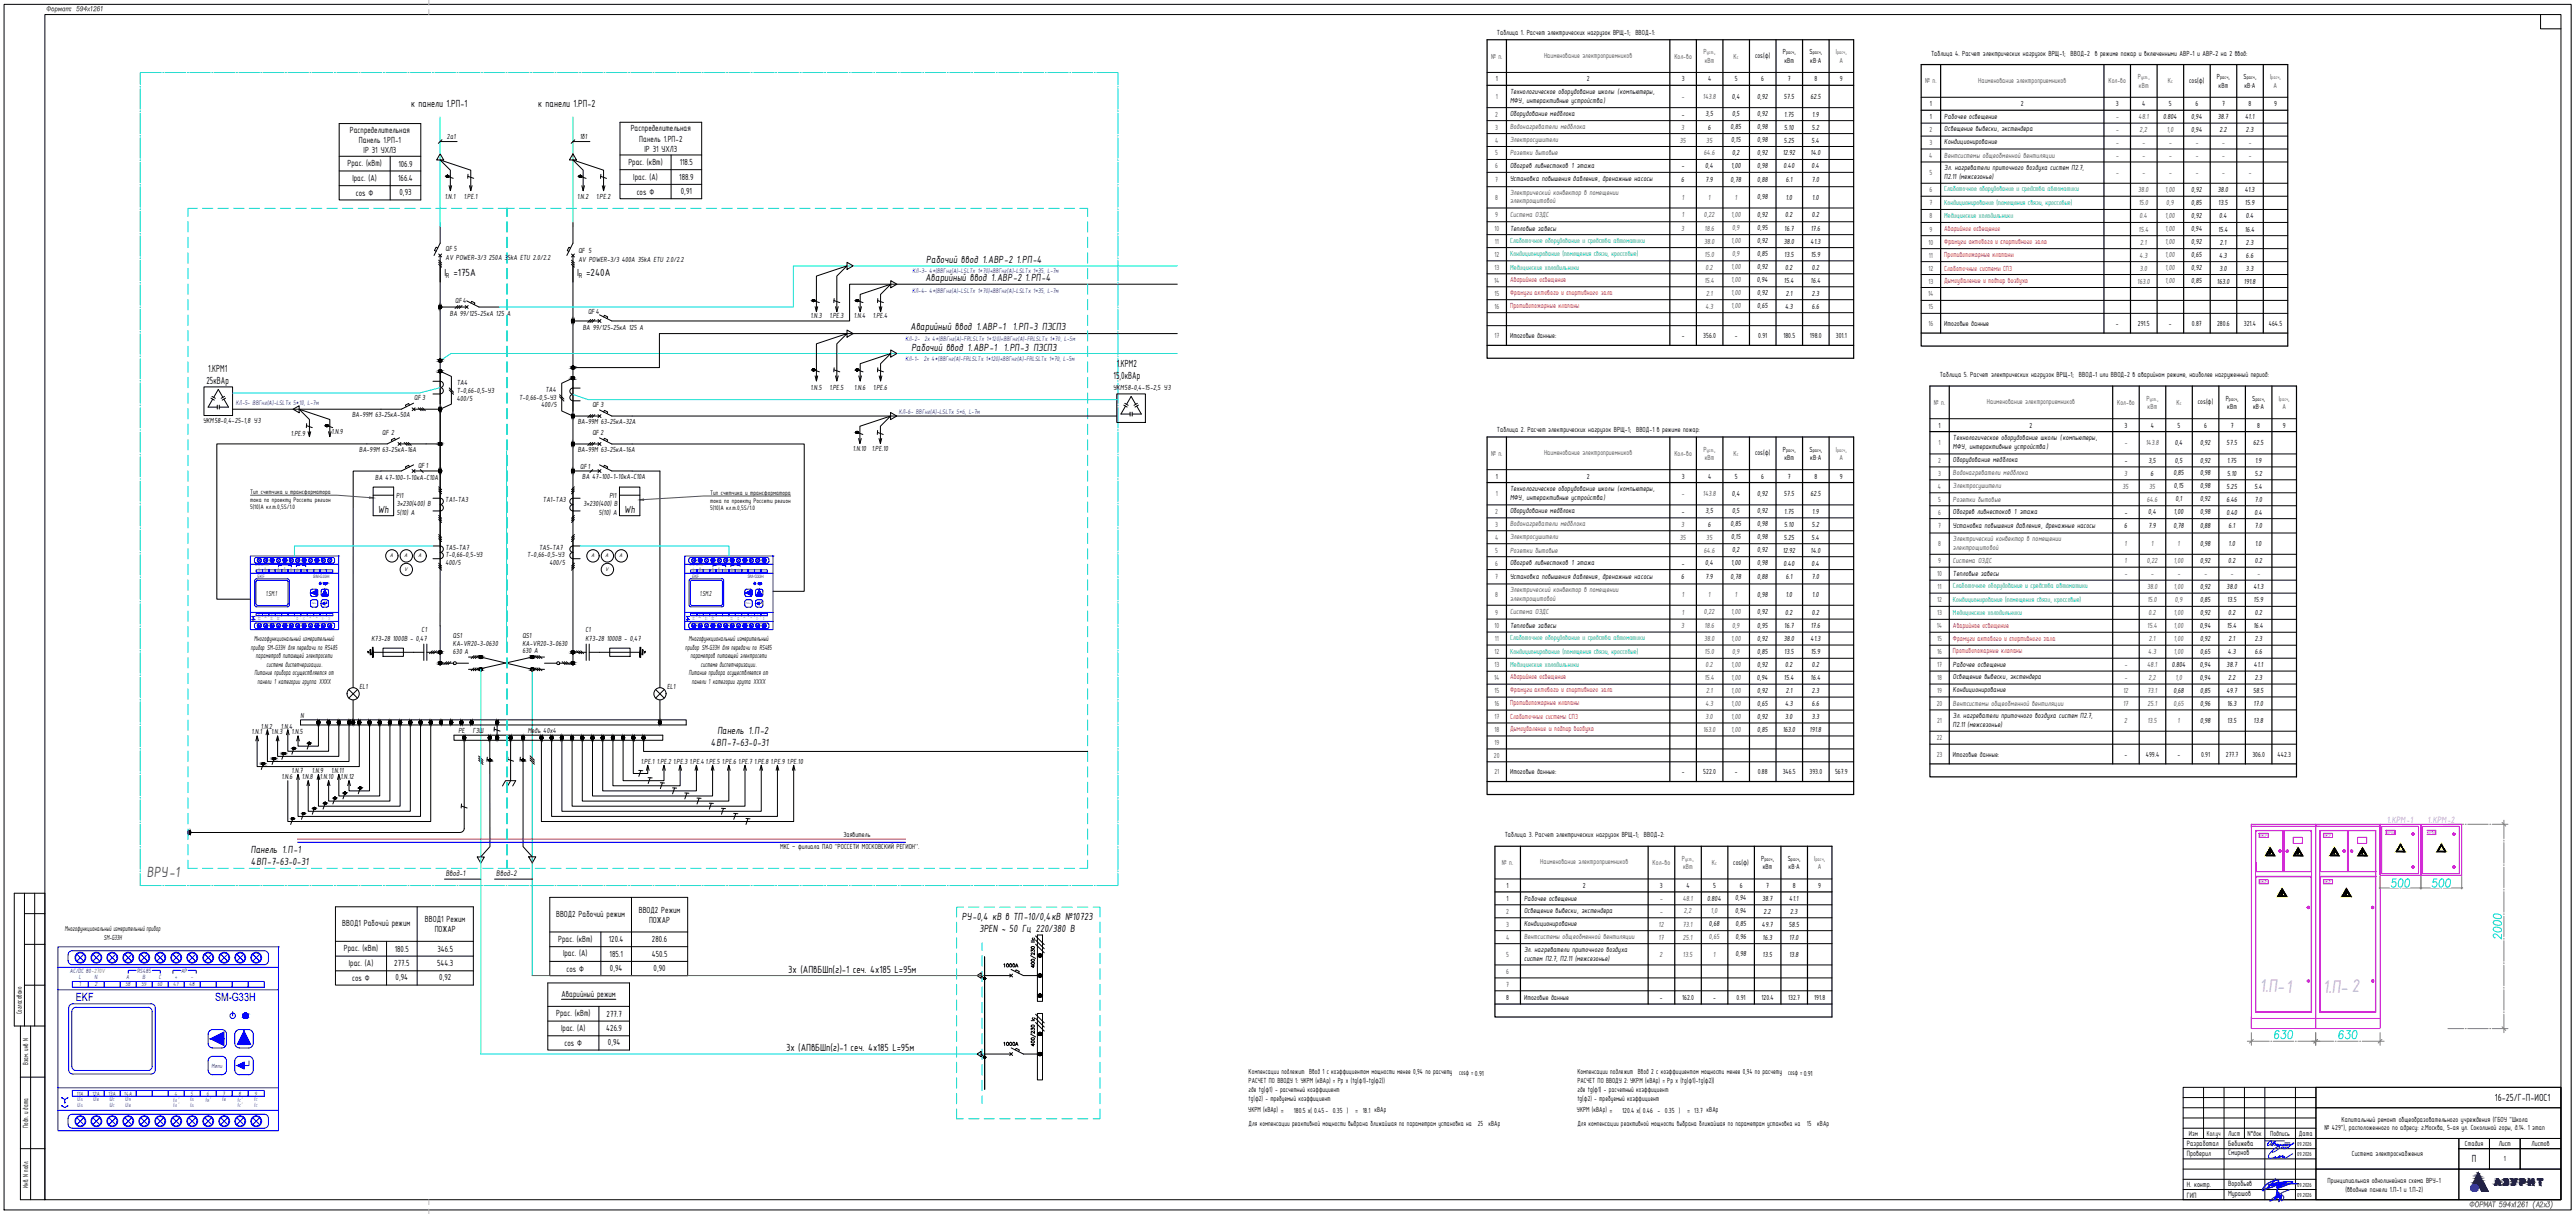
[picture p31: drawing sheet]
<svg xmlns="http://www.w3.org/2000/svg" width="1261mm" height="594mm" viewBox="0 0 1261 594" stroke-linecap="round" stroke-linejoin="round" font-family="sans-serif">
<defs><g id="words">
<g font-size="9.8" fill="#bf7fff">
<text x="1107" y="486">1.П-1</text>
<text x="1137" y="486">1.П- 2</text>
</g>
<text font-size="7.8" fill="#545454" x="72" y="429">ВРУ-1</text>
<g font-size="5.6" fill="#00f">
<text x="37" y="490">EKF</text>
<text x="105" y="490">SM-G33H</text>
</g>
<g font-size="5.5">
<text x="454" y="129">Рабочий ввод 1.АВР-2 1.РП-4</text>
<text x="453" y="138">Аварийный ввод 1.АВР-2 1.РП-4</text>
<text x="446" y="161">Аварийный ввод 1.АВР-1 1.РП-3 ПЭСПЗ</text>
<text x="446" y="172">Рабочий ввод 1.АВР-1 1.РП-3 ПЭСПЗ</text>
<text x="185" y="251">Wh</text>
<text x="306" y="251">Wh</text>
<text x="351" y="359">Панель 1.П-2</text>
<text x="348" y="365">4ВП-7-63-0-31</text>
<text x="123" y="417">Панель 1.П-1</text>
<text x="123" y="423">4ВП-7-63-0-31</text>
<text x="471" y="450">РУ-0,4 кВ в ТП-10/0,4кВ №10723</text>
<text x="480" y="456">3PEN ~ 50 Гц 220/380 В</text>
</g>
<g font-size="5.4">
<text x="201" y="52">к панели 1.РП-1</text>
<text x="264" y="52">к панели 1.РП-2</text>
<text x="218" y="135">I =175А</text>
<text x="283" y="135">I =240А</text>
<text x="547" y="179">1.</text>
<text x="549" y="179">КРМ2</text>
<text x="102" y="182">1.КРМ1</text>
<text x="545" y="185">15,0кВАр</text>
<text x="101" y="188">25кВАр</text>
<text x="386" y="476">3х (АПвБШп(г)-1 сеч. 4х185 L=95м</text>
<text x="385" y="514">3х (АПвБШп(г)-1 сеч. 4х185 L=95м</text>
<text x="1222" y="539">16-25/Г-П-ИОС1</text>
<text x="1210" y="569">П</text>
</g>
<g font-size="4.9" fill="#bf7fff">
<text x="1169" y="403">1.КРМ-1</text>
<text x="1189" y="403">1.КРМ-2</text>
</g>
<g font-size="4.9">
<text x="490" y="474">1000А</text>
<text x="490" y="513">1000А</text>
</g>
<g font-size="4.7">
<text x="171" y="65">Распределительная</text>
<text x="309" y="64">Распределительная</text>
<text x="176" y="70">Панель 1.РП-1</text>
<text x="313" y="69">Панель 1.РП-2</text>
<text x="178" y="75">IP 31 УХЛ3</text>
<text x="316" y="74">IP 31 УХЛ3</text>
<text x="170" y="81">Ррас. (кВт)</text>
<text x="195" y="82">106.9</text>
<text x="308" y="81">Ррас. (кВт)</text>
<text x="333" y="81">118.5</text>
<text x="173" y="88">Iрас. (А)</text>
<text x="195" y="89">166.4</text>
<text x="310" y="88">Iрас. (А)</text>
<text x="333" y="88">188.9</text>
<text x="174" y="96">cos Ф</text>
<text x="196" y="96">0,93</text>
<text x="312" y="95">cos Ф</text>
<text x="333" y="95">0,91</text>
<text x="272" y="449">ВВОД2 Рабочий режим</text>
<text x="313" y="447">ВВОД2 Режим</text>
<text x="168" y="453">ВВОД1 Рабочий режим</text>
<text x="208" y="451">ВВОД1 Режим</text>
<text x="318" y="452">ПОЖАР</text>
<text x="213" y="456">ПОЖАР</text>
<text x="273" y="461">Ррас. (кВт)</text>
<text x="298" y="461">120.4</text>
<text x="319" y="461">280.6</text>
<text x="168" y="465">Ррас. (кВт)</text>
<text x="193" y="466">180.5</text>
<text x="214" y="466">346.5</text>
<text x="171" y="473">Iрас. (А)</text>
<text x="193" y="473">277.5</text>
<text x="214" y="473">544.3</text>
<text x="276" y="468">Iрас. (А)</text>
<text x="298" y="468">185.1</text>
<text x="319" y="468">450.5</text>
<text x="194" y="480">0,94</text>
<text x="215" y="480">0,92</text>
<text x="277" y="475">cos Ф</text>
<text x="299" y="475">0,94</text>
<text x="320" y="475">0,90</text>
<text x="172" y="480">cos Ф</text>
<text x="275" y="488">Аварийный режим</text>
<text x="272" y="497">Ррас. (кВт)</text>
<text x="297" y="498">277.7</text>
<text x="275" y="504">Iрас. (А)</text>
<text x="297" y="505">426.9</text>
<text x="276" y="512">cos Ф</text>
<text x="298" y="512">0,94</text>
</g>
<g font-size="4.3">
<text x="218" y="429">Ввод-1</text>
<text x="243" y="429">Ввод-2</text>
</g>
<g font-size="4">
<text x="1071" y="561">Разработал</text>
<text x="1091" y="561">Бебижева</text>
<text x="1071" y="566">Проверил</text>
<text x="1091" y="565">Смирнов</text>
<text x="1071" y="581">Н. контр.</text>
<text x="1091" y="580">Воробьев</text>
<text x="1071" y="586">ГИП</text>
<text x="1091" y="585">Мурашов</text>
</g>
<g font-size="3.9">
<text x="733" y="17">Таблица 1. Расчет электрических нагрузок ВРЩ-1; ВВОД-1:</text>
<text x="859" y="28">cos(φ)</text>
<text x="873" y="27">Р</text>
<text x="879" y="27">,</text>
<text x="886" y="27">S</text>
<text x="892" y="27">,</text>
<text x="946" y="28">Таблица 4. Расчет электрических нагрузок ВРЩ-1; ВВОД-2 в режиме пожар и включенными АВР-1 и АВР-2 на 2 ввод:</text>
<text x="874" y="31">кВт</text>
<text x="886" y="31">кВ·А</text>
<text x="732" y="40">1</text>
<text x="777" y="40">2</text>
<text x="823" y="40">3</text>
<text x="836" y="40">4</text>
<text x="849" y="40">5</text>
<text x="862" y="40">6</text>
<text x="875" y="40">7</text>
<text x="888" y="40">8</text>
<text x="901" y="40">9</text>
<text x="1072" y="41">cos(φ)</text>
<text x="1086" y="39">Р</text>
<text x="1091" y="39">,</text>
<text x="1099" y="39">S</text>
<text x="1104" y="39">,</text>
<text x="739" y="46">Технологическое оборудование школы (компьютеры,</text>
<text x="1086" y="43">кВт</text>
<text x="1099" y="43">кВ·А</text>
<text x="739" y="50">МФУ, интерактивные устройства)</text>
<text x="848" y="48">0,4</text>
<text x="860" y="48">0,92</text>
<text x="873" y="48">57.5</text>
<text x="886" y="48">62.5</text>
<text x="945" y="52">1</text>
<text x="989" y="52">2</text>
<text x="1036" y="52">3</text>
<text x="1049" y="52">4</text>
<text x="1062" y="52">5</text>
<text x="1075" y="52">6</text>
<text x="1088" y="52">7</text>
<text x="1101" y="52">8</text>
<text x="1113" y="52">9</text>
<text x="739" y="57">Оборудование медблока</text>
<text x="823" y="57">-</text>
<text x="835" y="57">3,5</text>
<text x="848" y="57">0,5</text>
<text x="860" y="57">0,92</text>
<text x="874" y="57">1.75</text>
<text x="887" y="57">1.9</text>
<text x="945" y="58">1</text>
<text x="952" y="58">Рабочее освещение</text>
<text x="1059" y="58">0.804</text>
<text x="1073" y="58">0,94</text>
<text x="1086" y="58">38.7</text>
<text x="1099" y="58">41.1</text>
<text x="836" y="63">6</text>
<text x="847" y="63">0,85</text>
<text x="860" y="63">0,98</text>
<text x="874" y="63">5.10</text>
<text x="887" y="63">5.2</text>
<text x="952" y="64">Освещение вывески, экстендера</text>
<text x="1073" y="64">0,94</text>
<text x="1087" y="65">2.2</text>
<text x="1100" y="65">2.3</text>
<text x="219" y="68">2а1</text>
<text x="284" y="68">1б1</text>
<text x="848" y="70">0,15</text>
<text x="860" y="70">0,98</text>
<text x="873" y="70">5.25</text>
<text x="887" y="70">5.4</text>
<text x="952" y="71">Кондиционирование</text>
<text x="848" y="76">0,2</text>
<text x="860" y="76">0,92</text>
<text x="873" y="76">12.92</text>
<text x="887" y="76">14.0</text>
<text x="739" y="82">Обогрев ливнестоков 1 этажа</text>
<text x="823" y="82">-</text>
<text x="835" y="82">0,4</text>
<text x="848" y="82">1,00</text>
<text x="860" y="82">0,98</text>
<text x="873" y="82">0.40</text>
<text x="887" y="82">0.4</text>
<text x="952" y="83">Эл. нагреватели приточного воздуха систем П2.7,</text>
<text x="739" y="89">Установка повышения давления, дренажные насосы</text>
<text x="823" y="89">6</text>
<text x="835" y="89">7.9</text>
<text x="847" y="89">0,78</text>
<text x="860" y="89">0,88</text>
<text x="874" y="89">6.1</text>
<text x="887" y="89">7.0</text>
<text x="952" y="88">П2.11 (межсезонье)</text>
<text x="1073" y="94">0,92</text>
<text x="1086" y="94">38.0</text>
<text x="1099" y="94">41.3</text>
<text x="218" y="97">1.N.1</text>
<text x="227" y="98">1.PE.1</text>
<text x="283" y="98">1.N.2</text>
<text x="292" y="98">1.PE.2</text>
<text x="860" y="98">0,98</text>
<text x="874" y="98">1.0</text>
<text x="887" y="98">1.0</text>
<text x="1073" y="100">0,85</text>
<text x="1086" y="101">13.5</text>
<text x="1099" y="101">15.9</text>
<text x="860" y="106">0,92</text>
<text x="874" y="106">0.2</text>
<text x="887" y="106">0.2</text>
<text x="1073" y="107">0,92</text>
<text x="1087" y="107">0.4</text>
<text x="1100" y="107">0.4</text>
<text x="739" y="113">Тепловые завесы</text>
<text x="860" y="113">0,95</text>
<text x="874" y="113">16.7</text>
<text x="887" y="113">17.6</text>
<text x="1073" y="113">0,94</text>
<text x="1086" y="113">15.4</text>
<text x="1099" y="113">16.4</text>
<text x="860" y="119">0,92</text>
<text x="873" y="119">38.0</text>
<text x="887" y="119">41.3</text>
<text x="1073" y="120">0,92</text>
<text x="1087" y="120">2.1</text>
<text x="1100" y="120">2.3</text>
<text x="218" y="123">QF 5</text>
<text x="283" y="124">QF 5</text>
<text x="860" y="125">0,85</text>
<text x="874" y="126">13.5</text>
<text x="887" y="126">15.9</text>
<text x="1073" y="126">0,65</text>
<text x="218" y="127">AV POWER-3/3 250А 35kA EТU 2.0/2.2</text>
<text x="283" y="128">AV POWER-3/3 400А 35kA EТU 2.0/2.2</text>
<text x="860" y="132">0,92</text>
<text x="1087" y="126">4.3</text>
<text x="1100" y="126">6.6</text>
<text x="874" y="132">0.2</text>
<text x="887" y="132">0.2</text>
<text x="1073" y="132">0,92</text>
<text x="1087" y="132">3.0</text>
<text x="1100" y="132">3.3</text>
<text x="860" y="138">0,94</text>
<text x="874" y="138">15.4</text>
<text x="887" y="138">16.4</text>
<text x="1073" y="139">0,85</text>
<text x="1085" y="139">163.0</text>
<text x="1099" y="139">191.8</text>
<text x="223" y="148">QF4</text>
<text x="860" y="144">0,92</text>
<text x="874" y="145">2.1</text>
<text x="887" y="145">2.3</text>
<text x="220" y="154">ВА 99/125-25кА 125 А</text>
<text x="288" y="153">QF4</text>
<text x="397" y="156">1.N.3</text>
<text x="406" y="156">1.PE.3</text>
<text x="418" y="156">1.N.4</text>
<text x="427" y="156">1.PE.4</text>
<text x="860" y="151">0,65</text>
<text x="874" y="151">4.3</text>
<text x="887" y="151">6.6</text>
<text x="285" y="161">ВА 99/125-25кА 125 А</text>
<text x="952" y="159">Итоговые данные</text>
<text x="1036" y="159">-</text>
<text x="1047" y="159">291.5</text>
<text x="1062" y="159">-</text>
<text x="1073" y="159">0.87</text>
<text x="1086" y="159">280.6</text>
<text x="1099" y="159">321.4</text>
<text x="1111" y="159">464.5</text>
<text x="739" y="165">Итоговые данные:</text>
<text x="823" y="165">-</text>
<text x="834" y="165">356.0</text>
<text x="849" y="165">-</text>
<text x="861" y="165">0.91</text>
<text x="873" y="165">180.5</text>
<text x="886" y="165">198.0</text>
<text x="899" y="165">301.1</text>
<text x="950" y="185">Таблица 5. Расчет электрических нагрузок ВРЩ-1; ВВОД-1 или ВВОД-2 в аварийном режиме, наиболее нагруженный период:</text>
<text x="224" y="188">TA4</text>
<text x="267" y="192">TA4</text>
<text x="397" y="191">1.N.5</text>
<text x="406" y="191">1.PE.5</text>
<text x="418" y="191">1.N.6</text>
<text x="427" y="191">1.PE.6</text>
<text x="545" y="191">УКМ58-0,4-15-2,5 У3</text>
<text x="203" y="196">QF 3</text>
<text x="224" y="192">Т-0,66-0,5-У3</text>
<text x="224" y="196">400/5</text>
<text x="254" y="196">Т-0,66-0,5-У3</text>
<text x="1076" y="198">cos(φ)</text>
<text x="1090" y="196">Р</text>
<text x="1095" y="196">,</text>
<text x="1103" y="196">S</text>
<text x="1108" y="196">,</text>
<text x="265" y="199">400/5</text>
<text x="290" y="199">QF 3</text>
<text x="1091" y="200">кВт</text>
<text x="1103" y="200">кВ·А</text>
<text x="99" y="207">УКМ58-0,4-25-1,8 У3</text>
<text x="172" y="204">ВА-99М 63-25кА-50А</text>
<text x="283" y="208">ВА-99М 63-25кА-32А</text>
<text x="949" y="209">1</text>
<text x="994" y="209">2</text>
<text x="1040" y="209">3</text>
<text x="1053" y="209">4</text>
<text x="1066" y="209">5</text>
<text x="1079" y="209">6</text>
<text x="1092" y="209">7</text>
<text x="1105" y="209">8</text>
<text x="1118" y="209">9</text>
<text x="142" y="213">1.PE.9</text>
<text x="162" y="212">1.N.9</text>
<text x="187" y="213">QF 2</text>
<text x="290" y="213">QF 2</text>
<text x="733" y="212">Таблица 2. Расчет электрических нагрузок ВРЩ-1; ВВОД-1 в режиме пожар:</text>
<text x="956" y="215">Технологическое оборудование школы (компьютеры,</text>
<text x="176" y="221">ВА-99М 63-25кА-16А</text>
<text x="283" y="221">ВА-99М 63-25кА-16А</text>
<text x="418" y="221">1.N.10</text>
<text x="427" y="221">1.PE.10</text>
<text x="873" y="221">Р</text>
<text x="879" y="221">,</text>
<text x="886" y="221">S</text>
<text x="892" y="221">,</text>
<text x="956" y="220">МФУ, интерактивные устройства)</text>
<text x="1065" y="218">0,4</text>
<text x="1077" y="218">0,92</text>
<text x="1090" y="218">57.5</text>
<text x="1103" y="218">62.5</text>
<text x="859" y="223">cos(φ)</text>
<text x="874" y="225">кВт</text>
<text x="886" y="225">кВ·А</text>
<text x="956" y="226">Оборудование медблока</text>
<text x="1040" y="227">-</text>
<text x="1052" y="226">3,5</text>
<text x="1065" y="226">0,5</text>
<text x="1077" y="226">0,92</text>
<text x="1090" y="227">1.75</text>
<text x="1104" y="227">1.9</text>
<text x="205" y="229">QF1</text>
<text x="284" y="229">QF1</text>
<text x="1053" y="233">6</text>
<text x="1064" y="233">0,85</text>
<text x="1077" y="233">0,98</text>
<text x="1090" y="233">5.10</text>
<text x="1104" y="233">5.2</text>
<text x="184" y="235">ВА 47-100-1-10кА-C10А</text>
<text x="285" y="234">ВА 47-100-1-10кА-C10А</text>
<text x="732" y="234">1</text>
<text x="777" y="234">2</text>
<text x="823" y="234">3</text>
<text x="836" y="234">4</text>
<text x="849" y="234">5</text>
<text x="862" y="234">6</text>
<text x="875" y="234">7</text>
<text x="888" y="234">8</text>
<text x="901" y="234">9</text>
<text x="1064" y="239">0,15</text>
<text x="1077" y="239">0,98</text>
<text x="1090" y="239">5.25</text>
<text x="1104" y="239">5.4</text>
<text x="194" y="244">PI1</text>
<text x="218" y="246">TA1-TA3</text>
<text x="266" y="246">TA1-TA3</text>
<text x="298" y="244">PI1</text>
<text x="739" y="240">Технологическое оборудование школы (компьютеры,</text>
<text x="739" y="245">МФУ, интерактивные устройства)</text>
<text x="848" y="243">0,4</text>
<text x="860" y="243">0,92</text>
<text x="873" y="243">57.5</text>
<text x="886" y="243">62.5</text>
<text x="1065" y="245">0,1</text>
<text x="1077" y="245">0,92</text>
<text x="1090" y="246">6.46</text>
<text x="1104" y="246">7.0</text>
<text x="194" y="248">3×230(400) В</text>
<text x="194" y="252">5(10) A</text>
<text x="286" y="248">3×230(400) В</text>
<text x="293" y="252">5(10) A</text>
<text x="739" y="251">Оборудование медблока</text>
<text x="823" y="251">-</text>
<text x="835" y="251">3,5</text>
<text x="848" y="251">0,5</text>
<text x="860" y="251">0,92</text>
<text x="874" y="251">1.75</text>
<text x="887" y="251">1.9</text>
<text x="956" y="252">Обогрев ливнестоков 1 этажа</text>
<text x="1040" y="252">-</text>
<text x="1052" y="252">0,4</text>
<text x="1064" y="252">1,00</text>
<text x="1077" y="252">0,98</text>
<text x="1090" y="252">0.40</text>
<text x="1104" y="252">0.4</text>
<text x="836" y="258">6</text>
<text x="847" y="258">0,85</text>
<text x="860" y="258">0,98</text>
<text x="874" y="258">5.10</text>
<text x="887" y="258">5.2</text>
<text x="848" y="264">0,15</text>
<text x="860" y="264">0,98</text>
<text x="956" y="258">Установка повышения давления, дренажные насосы</text>
<text x="1040" y="259">6</text>
<text x="1052" y="259">7.9</text>
<text x="1064" y="258">0,78</text>
<text x="1077" y="258">0,88</text>
<text x="1091" y="259">6.1</text>
<text x="1104" y="259">7.0</text>
<text x="218" y="269">TA5-TA7</text>
<text x="264" y="269">TA5-TA7</text>
<text x="873" y="264">5.25</text>
<text x="887" y="264">5.4</text>
<text x="1077" y="267">0,98</text>
<text x="1091" y="267">1.0</text>
<text x="1104" y="267">1.0</text>
<text x="218" y="273">Т-0,66-0,5-У3</text>
<text x="258" y="273">Т-0,66-0,5-У3</text>
<text x="848" y="270">0,2</text>
<text x="860" y="270">0,92</text>
<text x="873" y="270">12.92</text>
<text x="887" y="270">14.0</text>
<text x="1077" y="275">0,92</text>
<text x="1091" y="276">0.2</text>
<text x="1104" y="276">0.2</text>
<text x="218" y="277">400/5</text>
<text x="269" y="277">400/5</text>
<text x="739" y="276">Обогрев ливнестоков 1 этажа</text>
<text x="823" y="277">-</text>
<text x="835" y="277">0,4</text>
<text x="848" y="277">1,00</text>
<text x="860" y="277">0,98</text>
<text x="873" y="277">0.40</text>
<text x="887" y="277">0.4</text>
<text x="956" y="282">Тепловые завесы</text>
<text x="739" y="283">Установка повышения давления, дренажные насосы</text>
<text x="823" y="283">6</text>
<text x="835" y="283">7.9</text>
<text x="847" y="283">0,78</text>
<text x="860" y="283">0,88</text>
<text x="874" y="283">6.1</text>
<text x="887" y="283">7.0</text>
<text x="130" y="292">1.SM.1</text>
<text x="343" y="292">1.SM.2</text>
<text x="860" y="292">0,98</text>
<text x="874" y="292">1.0</text>
<text x="887" y="292">1.0</text>
<text x="1077" y="288">0,92</text>
<text x="1090" y="288">38.0</text>
<text x="1103" y="288">41.3</text>
<text x="1077" y="294">0,85</text>
<text x="1090" y="295">13.5</text>
<text x="1103" y="295">15.9</text>
<text x="860" y="301">0,92</text>
<text x="874" y="301">0.2</text>
<text x="887" y="301">0.2</text>
<text x="1077" y="301">0,92</text>
<text x="1091" y="301">0.2</text>
<text x="1104" y="301">0.2</text>
<text x="206" y="310">C1</text>
<text x="287" y="310">C1</text>
<text x="739" y="307">Тепловые завесы</text>
<text x="860" y="307">0,95</text>
<text x="874" y="307">16.7</text>
<text x="887" y="307">17.6</text>
<text x="1077" y="307">0,94</text>
<text x="1090" y="307">15.4</text>
<text x="1103" y="307">16.4</text>
<text x="123" y="318">прибор SM-G33H для передачи по RS485</text>
<text x="125" y="314">Многофункциональный измерительный</text>
<text x="182" y="313">К73-28 1000В - 0,47</text>
<text x="222" y="316">KA-VR20-3-0630</text>
<text x="222" y="312">QS1</text>
<text x="256" y="316">KA-VR20-3-0630</text>
<text x="256" y="312">QS1</text>
<text x="287" y="313">К73-28 1000В - 0,47</text>
<text x="335" y="318">прибор SM-G33H для передачи по RS485</text>
<text x="337" y="314">Многофункциональный измерительный</text>
<text x="860" y="313">0,92</text>
<text x="873" y="314">38.0</text>
<text x="887" y="314">41.3</text>
<text x="1077" y="314">0,92</text>
<text x="1091" y="314">2.1</text>
<text x="1104" y="314">2.3</text>
<text x="125" y="322">параметров питающей электросети</text>
<text x="222" y="320">630 А</text>
<text x="256" y="320">630 А</text>
<text x="338" y="322">параметров питающей электросети</text>
<text x="860" y="320">0,85</text>
<text x="874" y="320">13.5</text>
<text x="887" y="320">15.9</text>
<text x="1077" y="320">0,65</text>
<text x="1091" y="320">4.3</text>
<text x="1104" y="320">6.6</text>
<text x="131" y="326">системе диспетчеризации.</text>
<text x="343" y="326">системе диспетчеризации.</text>
<text x="860" y="326">0,92</text>
<text x="874" y="327">0.2</text>
<text x="887" y="327">0.2</text>
<text x="956" y="326">Рабочее освещение</text>
<text x="1063" y="326">0.804</text>
<text x="1077" y="326">0,94</text>
<text x="1090" y="326">38.7</text>
<text x="1104" y="326">41.1</text>
<text x="125" y="330">Питание прибора осуществляется от</text>
<text x="126" y="335">панели 1 категории группа XXXX</text>
<text x="337" y="330">Питание прибора осуществляется от</text>
<text x="339" y="335">панели 1 категории группа XXXX</text>
<text x="860" y="333">0,94</text>
<text x="874" y="333">15.4</text>
<text x="887" y="333">16.4</text>
<text x="956" y="332">Освещение вывески, экстендера</text>
<text x="1077" y="333">0,94</text>
<text x="1091" y="333">2.2</text>
<text x="1104" y="333">2.3</text>
<text x="176" y="337">EL1</text>
<text x="327" y="337">EL1</text>
<text x="860" y="339">0,92</text>
<text x="874" y="339">2.1</text>
<text x="887" y="339">2.3</text>
<text x="956" y="339">Кондиционирование</text>
<text x="1064" y="339">0,68</text>
<text x="1077" y="339">0,85</text>
<text x="1090" y="339">49.7</text>
<text x="1103" y="339">58.5</text>
<text x="860" y="345">0,65</text>
<text x="874" y="346">4.3</text>
<text x="887" y="346">6.6</text>
<text x="1077" y="345">0,96</text>
<text x="1090" y="345">16.3</text>
<text x="1103" y="345">17.0</text>
<text x="147" y="352">N</text>
<text x="860" y="352">0,92</text>
<text x="874" y="352">3.0</text>
<text x="887" y="352">3.3</text>
<text x="956" y="352">Эл. нагреватели приточного воздуха систем П2.7,</text>
<text x="1077" y="354">0,98</text>
<text x="1090" y="354">13.5</text>
<text x="1103" y="354">13.8</text>
<text x="123" y="359">1.N.1</text>
<text x="128" y="357">1.N.2</text>
<text x="133" y="359">1.N.3</text>
<text x="138" y="357">1.N.4</text>
<text x="143" y="359">1.N.5</text>
<text x="224" y="359">PE</text>
<text x="232" y="359">ГЗШ</text>
<text x="258" y="359">Медь 40х4</text>
<text x="860" y="358">0,85</text>
<text x="873" y="358">163.0</text>
<text x="886" y="358">191.8</text>
<text x="956" y="356">П2.11 (межсезонье)</text>
<text x="956" y="370">Итоговые данные:</text>
<text x="1040" y="370">-</text>
<text x="1051" y="370">499.4</text>
<text x="1066" y="370">-</text>
<text x="1078" y="370">0.91</text>
<text x="1090" y="370">277.7</text>
<text x="1103" y="370">306.0</text>
<text x="1115" y="370">442.3</text>
<text x="314" y="374">1.PE.1</text>
<text x="322" y="374">1.PE.2</text>
<text x="330" y="374">1.PE.3</text>
<text x="338" y="374">1.PE.4</text>
<text x="345" y="374">1.PE.5</text>
<text x="353" y="374">1.PE.6</text>
<text x="361" y="374">1.PE.7</text>
<text x="369" y="374">1.PE.8</text>
<text x="377" y="374">1.PE.9</text>
<text x="385" y="374">1.PE.10</text>
<text x="138" y="381">1.N.6</text>
<text x="143" y="378">1.N.7</text>
<text x="148" y="381">1.N.8</text>
<text x="153" y="378">1.N.9</text>
<text x="157" y="381">1.N.10</text>
<text x="162" y="378">1.N.11</text>
<text x="167" y="381">1.N.12</text>
<text x="739" y="379">Итоговые данные:</text>
<text x="823" y="379">-</text>
<text x="834" y="379">522.0</text>
<text x="849" y="379">-</text>
<text x="861" y="379">0.88</text>
<text x="873" y="379">346.5</text>
<text x="886" y="379">393.0</text>
<text x="899" y="379">567.9</text>
<text x="413" y="409">Заявитель</text>
<text x="737" y="410">Таблица 3. Расчет электрических нагрузок ВРЩ-1; ВВОД-2:</text>
<text x="382" y="416">МКС – филиала ПАО ‘‘РОССЕТИ МОСКОВСКИЙ РЕГИОН’’.</text>
<text x="849" y="423">cos(φ)</text>
<text x="862" y="421">Р</text>
<text x="863" y="425">кВт</text>
<text x="868" y="421">,</text>
<text x="875" y="421">S</text>
<text x="876" y="425">кВ·А</text>
<text x="881" y="421">,</text>
<text x="738" y="435">1</text>
<text x="775" y="435">2</text>
<text x="813" y="435">3</text>
<text x="826" y="435">4</text>
<text x="839" y="435">5</text>
<text x="852" y="435">6</text>
<text x="865" y="435">7</text>
<text x="878" y="435">8</text>
<text x="890" y="435">9</text>
<text x="738" y="441">1</text>
<text x="746" y="441">Рабочее освещение</text>
<text x="836" y="441">0.804</text>
<text x="850" y="441">0,94</text>
<text x="863" y="441">38.7</text>
<text x="876" y="441">41.1</text>
<text x="746" y="447">Освещение вывески, экстендера</text>
<text x="850" y="447">0,94</text>
<text x="864" y="447">2.2</text>
<text x="877" y="447">2.3</text>
<text x="32" y="456">Многофункциональный измерительный прибор</text>
<text x="746" y="453">Кондиционирование</text>
<text x="837" y="453">0,68</text>
<text x="850" y="453">0,85</text>
<text x="863" y="454">49.7</text>
<text x="876" y="454">58.5</text>
<text x="51" y="460">SM-G33H</text>
<text x="850" y="460">0,96</text>
<text x="863" y="460">16.3</text>
<text x="876" y="460">17.0</text>
<text x="746" y="466">Эл. нагреватели приточного воздуха</text>
<text x="746" y="470">систем П2.7, П2.11 (межсезонье)</text>
<text x="850" y="468">0,98</text>
<text x="863" y="468">13.5</text>
<text x="876" y="468">13.8</text>
<text x="738" y="489">8</text>
<text x="746" y="489">Итоговые данные</text>
<text x="813" y="489">-</text>
<text x="824" y="489">162.0</text>
<text x="839" y="489">-</text>
<text x="850" y="489">0.91</text>
<text x="862" y="489">120.4</text>
<text x="876" y="489">132.7</text>
<text x="888" y="489">191.8</text>
<text x="11" y="496" transform="rotate(-90 11 496)">Согласовано</text>
<text x="14" y="521" transform="rotate(-90 14 521)">Взам. инв N</text>
<text x="611" y="525">Компенсации подлежит Ввод 1 с коэффициентом мощности менее 0,94 по расчету</text>
<text x="715" y="526">cosφ = 0.91</text>
<text x="772" y="525">Компенсации подлежит Ввод 2 с коэффициентом мощности менее 0,94 по расчету</text>
<text x="876" y="526">cosφ =0.91</text>
<text x="611" y="530">РАСЧЕТ ПО ВВОДУ 1: УКРМ (кВАр) = Pр х (tg(φ1)-tg(φ2))</text>
<text x="772" y="530">РАСЧЕТ ПО ВВОДУ 2: УКРМ (кВАр) = Pр х (tg(φ1)-tg(φ2))</text>
<text x="611" y="534">где tg(φ1) - расчетный коэффициент</text>
<text x="611" y="539">tg(φ2) - требуемый коэффициент</text>
<text x="772" y="534">где tg(φ1) - расчетный коэффициент</text>
<text x="772" y="539">tg(φ2) - требуемый коэффициент</text>
<text x="611" y="544">УКРМ (кВАр) =</text>
<text x="634" y="545">180.5 х( 0.45- 0.35 )</text>
<text x="664" y="545">= 18.1 кВАр</text>
<text x="772" y="544">УКРМ (кВАр) =</text>
<text x="794" y="545">120.4 х( 0.46 - 0.35 )</text>
<text x="826" y="545">= 13.7 кВАр</text>
<text x="14" y="552" transform="rotate(-90 14 552)">Подп. и дата</text>
<text x="611" y="551">Для компенсации реактивной мощности выбрана ближайшая по параметрам установка на</text>
<text x="724" y="551">25 кВАр</text>
<text x="772" y="551">Для компенсации реактивной мощности выбрана ближайшая по параметрам установка на</text>
<text x="885" y="551">15</text>
<text x="890" y="551">кВАр</text>
<text x="1147" y="549">Капитальный ремонт общеобразовательного учреждения (ГБОУ &quot;Школа</text>
<text x="1072" y="556">Изм</text>
<text x="1081" y="556">Кол.уч</text>
<text x="1091" y="556">Лист</text>
<text x="1100" y="556">N°док</text>
<text x="1112" y="556">Подпись</text>
<text x="1126" y="556">Дата</text>
<text x="1138" y="553">№ 429&quot;), расположенного по адресу: г.Москва, 5-ая ул. Соколиной горы, д.14. 1 этап</text>
<text x="1207" y="561">Стадия</text>
<text x="1223" y="561">Лист</text>
<text x="1240" y="561">Листов</text>
<text x="1152" y="565">Система электроснабжения</text>
<text x="1226" y="568">1</text>
<text x="14" y="581" transform="rotate(-90 14 581)">Инв. N подл.</text>
<text x="1140" y="579">Принципиальная однолинейная схема ВРУ-1</text>
<text x="1148" y="583">(вводные панели 1.П-1 и 1.П-2)</text>
</g>
<g font-size="3.9" fill="#545454">
<text x="730" y="29">№ п.</text>
<text x="756" y="28">Наименование электроприемников</text>
<text x="820" y="29">Кол-во</text>
<text x="834" y="27">Р</text>
<text x="839" y="27">,</text>
<text x="849" y="29">К</text>
<text x="899" y="27">I</text>
<text x="904" y="27">,</text>
<text x="835" y="31">кВт</text>
<text x="901" y="31">А</text>
<text x="943" y="41">№ п.</text>
<text x="969" y="40">Наименование электроприемников</text>
<text x="1032" y="41">Кол-во</text>
<text x="1047" y="39">Р</text>
<text x="1061" y="41">К</text>
<text x="1112" y="39">I</text>
<text x="1116" y="39">,</text>
<text x="1047" y="43">кВт</text>
<text x="1113" y="43">А</text>
<text x="732" y="48">1</text>
<text x="823" y="48">-</text>
<text x="834" y="48">143.8</text>
<text x="732" y="57">2</text>
<text x="1036" y="58">-</text>
<text x="1047" y="58">48.1</text>
<text x="732" y="63">3</text>
<text x="739" y="63">Водонагреватели медблока</text>
<text x="823" y="63">3</text>
<text x="945" y="65">2</text>
<text x="1036" y="65">-</text>
<text x="1048" y="64">2,2</text>
<text x="1061" y="64">1,0</text>
<text x="732" y="70">4</text>
<text x="739" y="69">Электросушители</text>
<text x="822" y="70">35</text>
<text x="835" y="70">35</text>
<text x="945" y="71">3</text>
<text x="1036" y="71">-</text>
<text x="1049" y="71">-</text>
<text x="1062" y="71">-</text>
<text x="1075" y="71">-</text>
<text x="1088" y="71">-</text>
<text x="1101" y="71">-</text>
<text x="732" y="76">5</text>
<text x="739" y="76">Розетки бытовые</text>
<text x="834" y="76">64.6</text>
<text x="945" y="77">4</text>
<text x="952" y="77">Вентсистемы общеобменной вентиляции</text>
<text x="1036" y="77">-</text>
<text x="1049" y="77">-</text>
<text x="1062" y="77">-</text>
<text x="1075" y="77">-</text>
<text x="1088" y="77">-</text>
<text x="1101" y="77">-</text>
<text x="732" y="82">6</text>
<text x="732" y="89">7</text>
<text x="945" y="86">5</text>
<text x="1036" y="86">-</text>
<text x="1049" y="86">-</text>
<text x="1062" y="86">-</text>
<text x="1075" y="86">-</text>
<text x="1088" y="86">-</text>
<text x="1101" y="86">-</text>
<text x="739" y="95">Электрический конвектор в помещении</text>
<text x="945" y="94">6</text>
<text x="1047" y="94">38.0</text>
<text x="1060" y="94">1,00</text>
<text x="732" y="98">8</text>
<text x="739" y="100">электрощитовой</text>
<text x="823" y="98">1</text>
<text x="836" y="98">1</text>
<text x="849" y="98">1</text>
<text x="945" y="101">7</text>
<text x="1047" y="101">15.0</text>
<text x="1061" y="100">0,9</text>
<text x="732" y="106">9</text>
<text x="739" y="106">Система ОЗДС</text>
<text x="823" y="106">1</text>
<text x="834" y="106">0,22</text>
<text x="848" y="106">1,00</text>
<text x="945" y="107">8</text>
<text x="1048" y="107">0.4</text>
<text x="1060" y="107">1,00</text>
<text x="732" y="113">10</text>
<text x="823" y="113">3</text>
<text x="835" y="113">18.6</text>
<text x="848" y="113">0,9</text>
<text x="945" y="113">9</text>
<text x="1047" y="113">15.4</text>
<text x="1060" y="113">1,00</text>
<text x="732" y="119">11</text>
<text x="834" y="119">38.0</text>
<text x="848" y="119">1,00</text>
<text x="944" y="120">10</text>
<text x="1048" y="120">2.1</text>
<text x="1060" y="120">1,00</text>
<text x="732" y="126">12</text>
<text x="835" y="126">15.0</text>
<text x="848" y="125">0,9</text>
<text x="1060" y="126">1,00</text>
<text x="848" y="132">1,00</text>
<text x="944" y="126">11</text>
<text x="1048" y="126">4.3</text>
<text x="732" y="132">13</text>
<text x="835" y="132">0.2</text>
<text x="944" y="132">12</text>
<text x="1048" y="132">3.0</text>
<text x="1060" y="132">1,00</text>
<text x="732" y="138">14</text>
<text x="835" y="138">15.4</text>
<text x="848" y="138">1,00</text>
<text x="944" y="139">13</text>
<text x="1046" y="139">163.0</text>
<text x="1060" y="139">1,00</text>
<text x="732" y="145">15</text>
<text x="835" y="145">2.1</text>
<text x="848" y="144">1,00</text>
<text x="944" y="145">14</text>
<text x="732" y="151">16</text>
<text x="835" y="151">4.3</text>
<text x="848" y="151">1,00</text>
<text x="944" y="151">15</text>
<text x="944" y="159">16</text>
<text x="732" y="165">17</text>
<text x="973" y="198">Наименование электроприемников</text>
<text x="1051" y="196">Р</text>
<text x="1056" y="196">,</text>
<text x="1116" y="196">I</text>
<text x="1120" y="196">,</text>
<text x="947" y="198">№ п.</text>
<text x="1037" y="198">Кол-во</text>
<text x="1052" y="200">кВт</text>
<text x="1066" y="198">К</text>
<text x="1118" y="200">А</text>
<text x="834" y="221">Р</text>
<text x="839" y="221">,</text>
<text x="899" y="221">I</text>
<text x="904" y="221">,</text>
<text x="949" y="218">1</text>
<text x="1040" y="218">-</text>
<text x="1051" y="218">143.8</text>
<text x="730" y="223">№ п.</text>
<text x="756" y="223">Наименование электроприемников</text>
<text x="820" y="223">Кол-во</text>
<text x="835" y="225">кВт</text>
<text x="849" y="223">К</text>
<text x="901" y="225">А</text>
<text x="949" y="227">2</text>
<text x="949" y="233">3</text>
<text x="956" y="233">Водонагреватели медблока</text>
<text x="1040" y="233">3</text>
<text x="949" y="239">4</text>
<text x="956" y="239">Электросушители</text>
<text x="1039" y="239">35</text>
<text x="1052" y="239">35</text>
<text x="732" y="243">1</text>
<text x="823" y="243">-</text>
<text x="834" y="243">143.8</text>
<text x="949" y="246">5</text>
<text x="956" y="246">Розетки бытовые</text>
<text x="1051" y="246">64.6</text>
<text x="732" y="251">2</text>
<text x="949" y="252">6</text>
<text x="732" y="258">3</text>
<text x="739" y="257">Водонагреватели медблока</text>
<text x="823" y="258">3</text>
<text x="739" y="264">Электросушители</text>
<text x="949" y="259">7</text>
<text x="732" y="264">4</text>
<text x="822" y="264">35</text>
<text x="835" y="264">35</text>
<text x="949" y="267">8</text>
<text x="956" y="265">Электрический конвектор в помещении</text>
<text x="956" y="269">электрощитовой</text>
<text x="1040" y="267">1</text>
<text x="1053" y="267">1</text>
<text x="1066" y="267">1</text>
<text x="732" y="270">5</text>
<text x="739" y="270">Розетки бытовые</text>
<text x="834" y="270">64.6</text>
<text x="949" y="276">9</text>
<text x="956" y="275">Система ОЗДС</text>
<text x="1040" y="276">1</text>
<text x="1051" y="275">0,22</text>
<text x="1064" y="275">1,00</text>
<text x="732" y="277">6</text>
<text x="948" y="282">10</text>
<text x="1040" y="282">-</text>
<text x="1053" y="282">-</text>
<text x="1066" y="282">-</text>
<text x="1079" y="282">-</text>
<text x="1092" y="282">-</text>
<text x="1105" y="282">-</text>
<text x="732" y="283">7</text>
<text x="732" y="292">8</text>
<text x="739" y="290">Электрический конвектор в помещении</text>
<text x="739" y="294">электрощитовой</text>
<text x="823" y="292">1</text>
<text x="836" y="292">1</text>
<text x="849" y="292">1</text>
<text x="949" y="288">11</text>
<text x="1051" y="288">38.0</text>
<text x="1064" y="288">1,00</text>
<text x="948" y="295">12</text>
<text x="1051" y="295">15.0</text>
<text x="1065" y="294">0,9</text>
<text x="732" y="301">9</text>
<text x="739" y="301">Система ОЗДС</text>
<text x="823" y="301">1</text>
<text x="834" y="301">0,22</text>
<text x="848" y="301">1,00</text>
<text x="948" y="301">13</text>
<text x="1052" y="301">0.2</text>
<text x="1064" y="301">1,00</text>
<text x="732" y="307">10</text>
<text x="823" y="307">3</text>
<text x="835" y="307">18.6</text>
<text x="848" y="307">0,9</text>
<text x="948" y="307">14</text>
<text x="1051" y="307">15.4</text>
<text x="1064" y="307">1,00</text>
<text x="732" y="314">11</text>
<text x="834" y="314">38.0</text>
<text x="848" y="313">1,00</text>
<text x="948" y="314">15</text>
<text x="1052" y="314">2.1</text>
<text x="1064" y="314">1,00</text>
<text x="732" y="320">12</text>
<text x="835" y="320">15.0</text>
<text x="848" y="320">0,9</text>
<text x="948" y="320">16</text>
<text x="1052" y="320">4.3</text>
<text x="1064" y="320">1,00</text>
<text x="732" y="327">13</text>
<text x="835" y="327">0.2</text>
<text x="848" y="326">1,00</text>
<text x="948" y="326">17</text>
<text x="1040" y="326">-</text>
<text x="1051" y="326">48.1</text>
<text x="732" y="333">14</text>
<text x="835" y="333">15.4</text>
<text x="848" y="333">1,00</text>
<text x="948" y="333">18</text>
<text x="1040" y="333">-</text>
<text x="1052" y="333">2,2</text>
<text x="1065" y="333">1,0</text>
<text x="732" y="339">15</text>
<text x="835" y="339">2.1</text>
<text x="848" y="339">1,00</text>
<text x="948" y="339">19</text>
<text x="1040" y="339">12</text>
<text x="1051" y="339">73.1</text>
<text x="732" y="346">16</text>
<text x="835" y="346">4.3</text>
<text x="848" y="345">1,00</text>
<text x="948" y="345">20</text>
<text x="956" y="345">Вентсистемы общеобменной вентиляции</text>
<text x="1040" y="345">17</text>
<text x="1051" y="345">25.1</text>
<text x="1064" y="345">0,65</text>
<text x="732" y="352">17</text>
<text x="835" y="352">3.0</text>
<text x="848" y="352">1,00</text>
<text x="948" y="354">21</text>
<text x="1040" y="354">2</text>
<text x="1051" y="354">13.5</text>
<text x="1066" y="354">1</text>
<text x="732" y="358">18</text>
<text x="834" y="358">163.0</text>
<text x="848" y="358">1,00</text>
<text x="732" y="365">19</text>
<text x="948" y="362">22</text>
<text x="731" y="371">20</text>
<text x="948" y="370">23</text>
<text x="732" y="379">21</text>
<text x="735" y="423">№ п.</text>
<text x="754" y="423">Наименование электроприемников</text>
<text x="809" y="423">Кол-во</text>
<text x="824" y="421">Р</text>
<text x="824" y="425">кВт</text>
<text x="829" y="421">,</text>
<text x="838" y="423">К</text>
<text x="888" y="421">I</text>
<text x="890" y="425">А</text>
<text x="893" y="421">,</text>
<text x="813" y="441">-</text>
<text x="824" y="441">48.1</text>
<text x="738" y="447">2</text>
<text x="813" y="447">-</text>
<text x="824" y="447">2,2</text>
<text x="838" y="447">1,0</text>
<text x="738" y="454">3</text>
<text x="812" y="454">12</text>
<text x="824" y="454">73.1</text>
<text x="737" y="460">4</text>
<text x="746" y="460">Вентсистемы общеобменной вентиляции</text>
<text x="812" y="460">17</text>
<text x="824" y="460">25.1</text>
<text x="837" y="460">0,65</text>
<text x="738" y="468">5</text>
<text x="813" y="468">2</text>
<text x="824" y="468">13.5</text>
<text x="839" y="468">1</text>
<text x="738" y="477">6</text>
<text x="738" y="483">7</text>
</g>
<g font-size="3.9" fill="#00b85c">
<text x="952" y="94">Слаботочное оборудование и средства автоматики</text>
<text x="952" y="100">Кондиционирование (помещения связи, кроссовые)</text>
<text x="952" y="107">Медицинские холодильники</text>
<text x="739" y="119">Слаботочное оборудование и средства автоматики</text>
<text x="739" y="125">Кондиционирование (помещения связи, кроссовые)</text>
<text x="739" y="132">Медицинские холодильники</text>
<text x="956" y="288">Слаботочное оборудование и средства автоматики</text>
<text x="956" y="294">Кондиционирование (помещения связи, кроссовые)</text>
<text x="956" y="301">Медицинские холодильники</text>
<text x="739" y="313">Слаботочное оборудование и средства автоматики</text>
<text x="739" y="320">Кондиционирование (помещения связи, кроссовые)</text>
<text x="739" y="326">Медицинские холодильники</text>
</g>
<g font-size="3.9" fill="#f00">
<text x="952" y="113">Аварийное освещение</text>
<text x="952" y="119">Фрамуги актового и спортивного зала</text>
<text x="952" y="126">Противопожарные клапаны</text>
<text x="952" y="132">Слаботочные системы СПЗ</text>
<text x="739" y="138">Аварийное освещение</text>
<text x="952" y="138">Дымоудаление и подпор воздуха</text>
<text x="739" y="144">Фрамуги актового и спортивного зала</text>
<text x="739" y="151">Противопожарные клапаны</text>
<text x="956" y="307">Аварийное освещение</text>
<text x="956" y="313">Фрамуги актового и спортивного зала</text>
<text x="956" y="320">Противопожарные клапаны</text>
<text x="739" y="333">Аварийное освещение</text>
<text x="739" y="339">Фрамуги актового и спортивного зала</text>
<text x="739" y="345">Противопожарные клапаны</text>
<text x="739" y="352">Слаботочные системы СПЗ</text>
<text x="739" y="358">Дымоудаление и подпор воздуха</text>
</g>
<g font-size="3.8">
<text x="218" y="136">R</text>
<text x="283" y="136">R</text>
</g>
<g font-size="3.5" fill="#00f">
<text x="447" y="133">КЛ-3- 4*(ВВГнг(А)-LSLTx 1*70)+ВВГнг(А)-LSLTx 1*35, L-7м</text>
<text x="447" y="143">КЛ-4- 4*(ВВГнг(А)-LSLTx 1*70)+ВВГнг(А)-LSLTx 1*35, L-7м</text>
<text x="443" y="167">КЛ-2- 2х 4*(ВВГнг(А)-FRLSLTx 1*120)+ВВГнг(А)-FRLSLTx 1*70, L-5м</text>
<text x="443" y="177">КЛ-1- 2х 4*(ВВГнг(А)-FRLSLTx 1*120)+ВВГнг(А)-FRLSLTx 1*70, L-5м</text>
<text x="115" y="198">КЛ-5- ВВГнг(А)-LSLTx 5*10, L-7м</text>
<text x="440" y="203">КЛ-6- ВВГнг(А)-LSLTx 5*6, L-7м</text>
</g>
<g font-size="3.4">
<text x="122" y="242">Тип счетчика и трансформатора</text>
<text x="122" y="246">тока по проекту Россети регион</text>
<text x="348" y="242">Тип счетчика и трансформатора</text>
<text x="348" y="246">тока по проекту Россети регион</text>
<text x="122" y="249">5(10)А кл.т.0,5S/1.0</text>
<text x="348" y="250">5(10)А кл.т.0,5S/1.0</text>
</g>
<g font-size="3.3" fill="#00f">
<text x="34" y="476">AC/DC 80~270V</text>
<text x="39" y="479">L</text>
<text x="46" y="479">N</text>
<text x="62" y="479">A</text>
<text x="67" y="476">RS485</text>
<text x="70" y="479">B</text>
<text x="78" y="479">C</text>
<text x="86" y="479">+</text>
<text x="89" y="476">AP</text>
<text x="93" y="479">-</text>
<text x="39" y="483">1</text>
<text x="46" y="483">2</text>
<text x="61" y="483">58</text>
<text x="69" y="483">59</text>
<text x="77" y="483">60</text>
<text x="85" y="483">47</text>
<text x="93" y="483">48</text>
<text x="104" y="522">Menu</text>
<text x="37" y="536">11A</text>
<text x="38" y="539">U</text>
<text x="45" y="536">12A</text>
<text x="46" y="539">U</text>
<text x="53" y="536">13A</text>
<text x="54" y="539">U</text>
<text x="61" y="536">14A</text>
<text x="61" y="539">U</text>
<text x="85" y="539">I '</text>
<text x="85" y="536">4</text>
<text x="93" y="539">I</text>
<text x="93" y="536">5</text>
<text x="101" y="539">I '</text>
<text x="101" y="536">6</text>
<text x="109" y="539">I</text>
<text x="109" y="536">7</text>
<text x="116" y="539">I '</text>
<text x="117" y="536">8</text>
<text x="124" y="539">I</text>
<text x="125" y="536">9</text>
<text x="38" y="542">U</text>
<text x="54" y="542">U</text>
<text x="61" y="542">U</text>
<text x="85" y="542">I '</text>
<text x="93" y="542">I</text>
<text x="116" y="542">I '</text>
<text x="124" y="542">I</text>
</g>
<g font-size="3.1">
<text x="1125" y="561">09.2026</text>
<text x="1125" y="566">09.2026</text>
<text x="1125" y="581">09.2026</text>
<text x="1125" y="586">09.2026</text>
</g>
<g font-size="2.9">
<text x="191" y="273">A</text>
<text x="198" y="273">A</text>
<text x="205" y="273">A</text>
<text x="289" y="273">A</text>
<text x="296" y="273">A</text>
<text x="303" y="273">A</text>
<text x="198" y="279">V</text>
<text x="296" y="279">V</text>
</g>
<g font-size="2.8" fill="#545454">
<text x="836" y="27">уст.</text>
<text x="850" y="29">с</text>
<text x="900" y="27">расч</text>
<text x="1048" y="39">уст.</text>
<text x="1063" y="41">с</text>
<text x="1112" y="39">расч</text>
<text x="1053" y="196">уст.</text>
<text x="1116" y="196">расч</text>
<text x="1067" y="198">с</text>
<text x="836" y="221">уст.</text>
<text x="900" y="221">расч</text>
<text x="850" y="223">с</text>
<text x="825" y="421">уст.</text>
<text x="840" y="423">с</text>
<text x="889" y="421">расч</text>
</g>
<g font-size="2.8">
<text x="875" y="27">расч</text>
<text x="888" y="27">расч</text>
<text x="1087" y="39">расч</text>
<text x="1100" y="39">расч</text>
<text x="1091" y="196">расч</text>
<text x="1104" y="196">расч</text>
<text x="875" y="221">расч</text>
<text x="888" y="221">расч</text>
<text x="864" y="421">расч</text>
<text x="877" y="421">расч</text>
</g>
<g font-size="2.3" fill="#00f">
<text x="39" y="539">A</text>
<text x="47" y="539">B</text>
<text x="55" y="539">C</text>
<text x="63" y="539">N</text>
<text x="86" y="539">A</text>
<text x="94" y="539">A</text>
<text x="101" y="539">B</text>
<text x="110" y="539">B</text>
<text x="117" y="539">C</text>
<text x="125" y="539">C</text>
<text x="39" y="542">A</text>
<text x="55" y="542">C</text>
<text x="63" y="542">B</text>
<text x="86" y="542">A</text>
<text x="94" y="542">A</text>
<text x="117" y="542">C</text>
<text x="125" y="542">C</text>
</g>
<g font-size="2.2" fill="#00f">
<text x="126" y="283">EKF</text>
<text x="153" y="283">SM-G33H</text>
<text x="339" y="283">EKF</text>
<text x="366" y="283">SM-G33H</text>
</g>
<g font-size="2.1" fill="#f0f">
<text x="1106" y="410">EKF</text>
<text x="1138" y="410">EKF</text>
<text x="1168" y="408">КРМ</text>
<text x="1188" y="408">КРМ</text>
<text x="1106" y="432">EKF</text>
<text x="1138" y="432">EKF</text>
</g>
<g font-size="1.3" fill="#00f">
<text x="125" y="277">AC/DC 80~270V</text>
<text x="127" y="278">L</text>
<text x="127" y="280">1</text>
<text x="130" y="278">N</text>
<text x="130" y="280">2</text>
<text x="136" y="280">58</text>
<text x="136" y="278">A</text>
<text x="138" y="277">RS485</text>
<text x="139" y="280">59</text>
<text x="139" y="278">B</text>
<text x="142" y="280">60</text>
<text x="142" y="278">C</text>
<text x="145" y="280">47</text>
<text x="145" y="278">+</text>
<text x="147" y="277">AP</text>
<text x="148" y="280">48</text>
<text x="149" y="278">-</text>
<text x="338" y="277">AC/DC 80~270V</text>
<text x="339" y="278">L</text>
<text x="339" y="280">1</text>
<text x="342" y="278">N</text>
<text x="343" y="280">2</text>
<text x="349" y="280">58</text>
<text x="349" y="278">A</text>
<text x="351" y="277">RS485</text>
<text x="352" y="280">59</text>
<text x="352" y="278">B</text>
<text x="355" y="280">60</text>
<text x="355" y="278">C</text>
<text x="358" y="280">47</text>
<text x="358" y="278">+</text>
<text x="359" y="277">AP</text>
<text x="361" y="280">48</text>
<text x="361" y="278">-</text>
<text x="153" y="296">Menu</text>
<text x="365" y="296">Menu</text>
<text x="126" y="301">11A</text>
<text x="126" y="302">U</text>
<text x="126" y="303">U</text>
<text x="129" y="301">12A</text>
<text x="129" y="302">U</text>
<text x="132" y="301">13A</text>
<text x="133" y="302">U</text>
<text x="133" y="303">U</text>
<text x="136" y="301">14A</text>
<text x="136" y="302">U</text>
<text x="136" y="303">U</text>
<text x="145" y="302">I '</text>
<text x="145" y="304">I '</text>
<text x="145" y="301">4</text>
<text x="148" y="302">I</text>
<text x="148" y="303">I</text>
<text x="149" y="301">5</text>
<text x="151" y="302">I '</text>
<text x="152" y="301">6</text>
<text x="155" y="302">I</text>
<text x="155" y="301">7</text>
<text x="158" y="302">I '</text>
<text x="158" y="304">I '</text>
<text x="158" y="301">8</text>
<text x="161" y="302">I</text>
<text x="161" y="303">I</text>
<text x="161" y="301">9</text>
<text x="339" y="301">11A</text>
<text x="339" y="302">U</text>
<text x="339" y="303">U</text>
<text x="342" y="301">12A</text>
<text x="342" y="302">U</text>
<text x="345" y="301">13A</text>
<text x="345" y="302">U</text>
<text x="345" y="303">U</text>
<text x="348" y="301">14A</text>
<text x="348" y="302">U</text>
<text x="348" y="303">U</text>
<text x="358" y="302">I '</text>
<text x="358" y="304">I '</text>
<text x="358" y="301">4</text>
<text x="361" y="302">I</text>
<text x="361" y="303">I</text>
<text x="361" y="301">5</text>
<text x="364" y="302">I '</text>
<text x="364" y="301">6</text>
<text x="367" y="302">I</text>
<text x="368" y="301">7</text>
<text x="370" y="302">I '</text>
<text x="370" y="304">I '</text>
<text x="371" y="301">8</text>
<text x="374" y="302">I</text>
<text x="374" y="303">I</text>
<text x="374" y="301">9</text>
</g>
<g font-size=".9" fill="#00f">
<text x="127" y="302">A</text>
<text x="127" y="303">A</text>
<text x="130" y="302">B</text>
<text x="133" y="302">C</text>
<text x="133" y="303">C</text>
<text x="136" y="302">N</text>
<text x="136" y="303">B</text>
<text x="145" y="302">A</text>
<text x="145" y="304">A</text>
<text x="149" y="302">A</text>
<text x="149" y="303">A</text>
<text x="152" y="302">B</text>
<text x="155" y="302">B</text>
<text x="158" y="302">C</text>
<text x="158" y="304">C</text>
<text x="161" y="302">C</text>
<text x="161" y="303">C</text>
<text x="340" y="302">A</text>
<text x="340" y="303">A</text>
<text x="343" y="302">B</text>
<text x="346" y="302">C</text>
<text x="346" y="303">C</text>
<text x="349" y="302">N</text>
<text x="349" y="303">B</text>
<text x="358" y="302">A</text>
<text x="358" y="304">A</text>
<text x="361" y="302">A</text>
<text x="361" y="303">A</text>
<text x="364" y="302">B</text>
<text x="368" y="302">B</text>
<text x="371" y="302">C</text>
<text x="371" y="304">C</text>
<text x="374" y="302">C</text>
<text x="374" y="303">C</text>
</g>
</g></defs>
<!-- layer: 0 -->
<g fill="#ff0" stroke="#ff0" stroke-width=".49">
<path d="M1175 413h1h-1z"/>
<path d="M1175 414h1h-1z"/>
<path d="M1175 415h1z"/>
<path d="M1195 413h1h-1z"/>
<path d="M1195 415h1z"/>
<path d="M1176 414v1zM1176 414v1h-1z"/>
<path d="M1175 414v1zM1175 414v1h-1z"/>
<path d="M1174 415h1zM1174 415l1 1h-1z"/>
<path d="M1176 415l1 1zM1176 415l1 1h-2z"/>
<path d="M1174 416h1zM1174 416h1z"/>
<path d="M1175 416h2zM1175 416h2z"/>
<path d="M1175 416h2zM1175 416h2h-2z"/>
<path d="M1174 416h1zM1174 416h1h-1z"/>
<path d="M1174 416l3 1zM1174 416l3 1z"/>
<path d="M1175 413l3 4zM1175 413l3 4z"/>
<path d="M1175 413l-2 4zM1175 413l-2 4z"/>
<path d="M1173 417h5zM1173 417h5z"/>
<path d="M1195 414h1zM1195 414h1h-1z"/>
<path d="M1196 414v1zM1196 414v1h-1z"/>
<path d="M1196 415h-1zM1195 415h1z"/>
<path d="M1195 414v1zM1195 414l-1 1z"/>
<path d="M1194 415h1zM1194 415l1 1h-1z"/>
<path d="M1196 415l1 1zM1196 415l1 1h-2z"/>
<path d="M1194 416h1zM1194 416h1z"/>
<path d="M1195 416h2zM1195 416h2z"/>
<path d="M1195 416h2zM1195 416h2z"/>
<path d="M1194 416h1zM1194 416h1z"/>
<path d="M1195 416h2zM1195 416h2h-2z"/>
<path d="M1194 416h1zM1194 416h1h-1z"/>
<path d="M1194 416l3 1zM1194 416l3 1z"/>
<path d="M1195 413l3 4zM1195 413l3 4z"/>
<path d="M1195 413l-2 4zM1195 413l-2 4z"/>
<path d="M1193 417h5zM1193 417h5z"/>
</g>
<g fill="none" stroke="#f0f" stroke-width=".49">
<path d="M1102 403h63v100h-31v-100v100h-32zM1102 404h63M1102 403v2M1105 406h13v20h-13zM1106 408h5v2h-5zM1118 406h14v89h-28v-89h14v21h-14M1118 406v21h14M1118 406h14v20h-14M1123 410h4v3h-4zM1138 408h4v2h-4zM1149 406h-13v20h13M1149 406h-13v89h27v-89h-13"/>
<path d="M1149 406v21h-13M1150 406v21h13M1150 406h13v20h-13M1154 410h5v3h-5zM1165 403h20v25h-20zM1166 404h18v24h-18zM1168 406h5v2h-5zM1185 403h20v25h-20zM1186 404h18v24h-18zM1188 406h5v2h-5M1104 429h28M1105 429h27v66h-27z"/>
<path d="M1106 430h5v3h-5zM1136 429h27M1136 429h27v66h-27zM1138 430h4v3h-4zM1102 498h.1M1134 498h-32v5M1165 498h-31v5"/>
<circle cx="1116" cy="416" r=".6"/>
<circle cx="1116" cy="416" r=".4"/>
<circle cx="1120" cy="416" r=".6"/>
<circle cx="1120" cy="416" r=".4"/>
<circle cx="1148" cy="416" r=".6"/>
<circle cx="1148" cy="416" r=".4"/>
<circle cx="1151" cy="416" r=".6"/>
<circle cx="1151" cy="416" r=".4"/>
<circle cx="1182" cy="408" r=".4"/>
<circle cx="1182" cy="408" r=".6"/>
<circle cx="1201" cy="408" r=".4"/>
<circle cx="1201" cy="408" r=".6"/>
<circle cx="1182" cy="424" r=".4"/>
<circle cx="1182" cy="424" r=".6"/>
<circle cx="1201" cy="424" r=".4"/>
<circle cx="1201" cy="424" r=".6"/>
<circle cx="1130" cy="444" r=".6"/>
<circle cx="1130" cy="444" r=".4"/>
<circle cx="1162" cy="444" r=".6"/>
<circle cx="1162" cy="444" r=".4"/>
<circle cx="1130" cy="480" r=".6"/>
<circle cx="1130" cy="480" r=".4"/>
<circle cx="1162" cy="480" r=".6"/>
<circle cx="1162" cy="480" r=".4"/>
</g>
<g fill="#ff0" stroke="#ff0" stroke-width=".49">
<path d="M1142 417h1z"/>
<path d="M1143 415v1z"/>
<path d="M1148 437h1z"/>
<path d="M1149 435v1z"/>
<path d="M1156 417h1z"/>
<path d="M1157 415v1h-1z"/>
<path d="M1157 415h-1z"/>
<path d="M1111 417h1z"/>
<path d="M1112 415v1h-1z"/>
<path d="M1112 415h-1z"/>
<path d="M1117 437h1z"/>
<path d="M1117 435l1 1h-1z"/>
<path d="M1117 435h1h-1z"/>
<path d="M1125 417h1z"/>
<path d="M1125 415l1 1h-1z"/>
<path d="M1141 419h4zM1141 419h4z"/>
<path d="M1141 418l4 1zM1141 418l4 1z"/>
<path d="M1143 418h2zM1143 418h1h1z"/>
<path d="M1142 418h-1h2zM1142 418h1z"/>
<path d="M1143 418h1zM1143 418h1z"/>
<path d="M1142 418h1zM1142 418h1z"/>
<path d="M1142 417v1h1zM1142 417h1z"/>
<path d="M1143 417v1h1zM1143 417l1 1z"/>
<path d="M1143 417h1zM1143 417h1z"/>
<path d="M1143 416l-1 1zM1143 416l-1 1z"/>
<path d="M1143 416v1h1zM1143 416l1 1z"/>
<path d="M1143 415l-2 4zM1143 415l-2 4z"/>
<path d="M1143 415l2 4zM1143 415l2 4z"/>
<path d="M1147 439h4zM1147 439h4z"/>
<path d="M1147 438l4 1zM1147 438l4 1z"/>
<path d="M1149 438h2zM1149 438h1h1z"/>
<path d="M1147 438h2zM1147 438h2z"/>
<path d="M1149 438h1zM1149 438h1z"/>
<path d="M1148 438h1zM1148 438h1z"/>
<path d="M1148 437v1h1zM1148 437h1z"/>
<path d="M1149 437v1h1zM1149 437l1 1z"/>
<path d="M1149 437h1zM1149 437h1z"/>
<path d="M1149 436l-1 1zM1149 436l-1 1z"/>
<path d="M1149 436v1h1zM1149 436l1 1z"/>
<path d="M1149 435l-2 4zM1149 435l-2 4z"/>
<path d="M1149 435l2 4zM1149 435l2 4z"/>
<path d="M1154 419h5zM1154 419h5z"/>
<path d="M1155 418l4 1zM1155 418l4 1z"/>
<path d="M1157 418h-1h2zM1157 418h1z"/>
<path d="M1155 418h1zM1155 418h2h-1z"/>
<path d="M1157 418h1zM1157 418h1z"/>
<path d="M1155 418h2zM1155 418h2z"/>
<path d="M1156 417l-1 1h2zM1156 417h1z"/>
<path d="M1157 417v1h1zM1157 417l1 1z"/>
<path d="M1157 417h1zM1157 417h1z"/>
<path d="M1156 416v1zM1156 416v1z"/>
<path d="M1157 416v1h1zM1157 416l1 1z"/>
<path d="M1156 415l-2 4zM1156 415l-1 4z"/>
<path d="M1157 415l2 4zM1157 415l2 4z"/>
<path d="M1109 419h5zM1109 419h5z"/>
<path d="M1110 418l3 1zM1110 418l3 1z"/>
<path d="M1112 418h-1h2zM1112 418h1z"/>
<path d="M1110 418h1zM1110 418h1z"/>
<path d="M1112 418h1zM1112 418h1z"/>
<path d="M1110 418h1zM1110 418h1z"/>
<path d="M1110 417v1h1zM1110 417h2z"/>
<path d="M1112 417l-1 1h2zM1112 417l1 1z"/>
<path d="M1111 416l-1 1zM1111 416v1z"/>
<path d="M1112 416l-1 1h1zM1112 416v1z"/>
<path d="M1111 415l-2 4zM1111 415l-2 4z"/>
<path d="M1112 415l2 4zM1112 415l2 4z"/>
<path d="M1115 439h5zM1115 439h5z"/>
<path d="M1116 438l3 1zM1116 438l3 1z"/>
<path d="M1117 438h2zM1117 438h2z"/>
<path d="M1116 438h1zM1116 438h1z"/>
<path d="M1117 438h2zM1117 438h2z"/>
<path d="M1116 438h1zM1116 438h1z"/>
<path d="M1116 437v1h1zM1116 437h1z"/>
<path d="M1118 437l-1 1h2zM1118 437l1 1z"/>
<path d="M1117 436l-1 1h1zM1117 436v1z"/>
<path d="M1118 436l-1 1h1zM1118 436v1z"/>
<path d="M1117 435l-2 4zM1117 435l-2 4z"/>
<path d="M1117 435l3 4zM1117 435l3 4z"/>
<path d="M1123 419h5zM1123 419h5z"/>
<path d="M1124 418l3 1zM1124 418l3 1z"/>
<path d="M1125 418h2zM1125 418h2z"/>
<path d="M1124 418h1zM1124 418h1z"/>
<path d="M1125 418h2zM1125 418h2z"/>
<path d="M1124 418h1zM1124 418h1z"/>
<path d="M1124 417v1h1zM1124 417h1z"/>
<path d="M1126 417l-1 1h2zM1126 417l1 1z"/>
<path d="M1125 416l-1 1zM1125 416v1z"/>
<path d="M1126 416l-1 1h1zM1126 416v1z"/>
<path d="M1125 415l-2 4zM1125 415l-2 4z"/>
<path d="M1125 415l3 4zM1125 415l3 4z"/>
<path d="M1125 415h1zM1125 415h1z"/>
</g>
<g fill="none" stroke="#000" stroke-width=".49">
<path d="M1111 417l1-1-1 1M1112 415l1 4h-3zM1112 415l2 4h-5zM1112 415l2 4M1125 417l1-1-1 1M1125 415l2 4h-4zM1125 415l3 4M1143 417v-1l-1 1M1143 415l2 4h-4zM1143 415l2 4M1156 417l1-1-1 1M1157 415l2 4h-4z"/>
<path d="M1157 415l2 4M1115 439l2-4 3 4M1116 439l1-4 2 4M1117 438h.1M1117 438l1-1h-1l1-1-1 1h1l-1 1M1117 435l3 4M1147 439l2-4 2 4M1149 438h.1M1149 436l-1 1h1v1v-1h-1zM1149 435l2 4"/>
</g>
<g fill="#000" stroke="#000" stroke-width=".49">
<path d="M1111 417h1zM1125 417h1zM1156 417h1zM1117 435h1zM1117 437h1zM1148 437h1z"/>
<path d="M1110 419h4zM1110 419h4z"/>
<path d="M1111 415l-1 4zM1111 415l-1 4z"/>
<path d="M1111 416v1zM1111 416v1z"/>
<path d="M1112 417l-1 1zM1112 417l-1 1z"/>
<path d="M1112 415l2 4zM1112 415l2 4z"/>
<path d="M1123 419h4zM1123 419h4z"/>
<path d="M1125 415l-2 4zM1125 415l-2 4z"/>
<path d="M1125 416v1zM1125 416v1z"/>
<path d="M1125 417v1zM1125 417v1z"/>
<path d="M1125 415l2 4zM1125 415l2 4z"/>
<path d="M1141 419h4zM1141 419h4z"/>
<path d="M1143 415l-2 4zM1143 415l-2 4z"/>
<path d="M1143 416l-1 1zM1143 416v1z"/>
<path d="M1143 417v1zM1143 417v1z"/>
<path d="M1143 415l2 4zM1143 415l2 4z"/>
<path d="M1155 419h4zM1155 419h4z"/>
<path d="M1157 415l-2 4zM1157 415l-2 4z"/>
<path d="M1157 416l-1 1zM1157 416l-1 1z"/>
<path d="M1157 417v1zM1157 417v1z"/>
<path d="M1157 415l2 4zM1157 415l2 4z"/>
<path d="M1115 439h5zM1115 439h5z"/>
<path d="M1117 435l-2 4zM1117 435l-1 4z"/>
<path d="M1117 436v1zM1117 436v1z"/>
<path d="M1118 437l-1 1zM1118 437l-1 1z"/>
<path d="M1117 435l2 4zM1117 435l2 4z"/>
<path d="M1147 439h4zM1147 439h4z"/>
<path d="M1149 435l-2 4zM1149 435l-2 4z"/>
<path d="M1149 436l-1 1zM1149 436l-1 1z"/>
<path d="M1149 437v1zM1149 437v1z"/>
<path d="M1149 435l2 4zM1149 435l2 4z"/>
</g>
<circle cx="1117" cy="438" r=".2" fill="#000"/>
<g fill="none" stroke="#808080" stroke-width=".49">
<path d="M1199 403h7M1207 403h1M1208 403h10M1219 403h1M1220 403h8M1226 401v9M1226 411v1M1226 412v10M1165 435h9M1165 429v6M1175 435h1M1176 435h18"/>
<path d="M1185 429v6M1195 435h1M1196 435h10M1205 429v6M1226 423v1M1226 424v10M1226 435v1M1226 436v10M1226 447v1M1226 448v10M1226 459v1M1226 460v10"/>
<path d="M1226 471v1M1226 472v10M1226 483v1M1226 484v10M1226 495v1M1226 496v9M1100 510h11M1102 505v7M1112 510h.1M1113 510h10M1124 510h.1M1125 510h18"/>
<path d="M1134 505v7M1143 510h1M1145 510h10M1155 510h1M1157 510h10M1165 505v7M1199 503h7M1207 503h1M1208 503h10M1219 503h1M1220 503h8"/>
</g>
<!-- layer: 0 -->
<path d="M1225 402l2 2M1166 434l-1 1M1186 434l-1 1M1206 434l-1 1M1103 509l-2 1M1135 509l-2 1M1166 509l-2 1M1225 502l2 2" fill="none" stroke="#808080" stroke-width=".49"/>
<g fill="#fff" stroke="#fff" stroke-width=".49">
<path d="M1145 504v5l9-5zM1145 509l9-5v5z"/>
<path d="M1220 447v13h5zM1220 447h5v13z"/>
<path d="M1113 504v5l10-5zM1113 509l10-5v5z"/>
<path d="M1171 430v4l9-4zM1171 434l9-4v4z"/>
<path d="M1191 430v4l9-4zM1191 434l9-4v4z"/>
</g>
<g fill="none" stroke="#0dd" stroke-width=".49">
<path d="M79 35h-10v6M80 35h.1M81 35h10M92 35h.1M93 35h10M104 35h.1M105 35h10M116 35h.1M117 35h10M128 35h.1M129 35h10M140 35h.1"/>
<path d="M141 35h10M152 35h.1M153 35h10M164 35h.1M165 35h10M176 35h.1M177 35h10M188 35h.1M189 35h10M200 35h.1M201 35h10M212 35h.1"/>
<path d="M213 35h10M224 35h.1M225 35h10M236 35h.1M237 35h10M248 35h.1M249 35h10M260 35h.1M261 35h10M272 35h.1M273 35h10M284 35h.1"/>
<path d="M285 35h10M296 35h.1M297 35h10M308 35h.1M309 35h10M320 35h.1M321 35h10M332 35h.1M333 35h10M344 35h.1M345 35h10M356 35h.1"/>
<path d="M357 35h10M368 35h.1M369 35h10M380 35h.1M381 35h10M392 35h.1M393 35h10M404 35h.1M405 35h10M416 35h.1M417 35h10M428 35h.1"/>
<path d="M429 35h10M440 35h.1M441 35h10M452 35h.1M453 35h10M464 35h.1M465 35h10M476 35h.1M477 35h10M488 35h.1M489 35h10M500 35h.1"/>
<path d="M501 35h10M512 35h.1M513 35h10M524 35h.1M525 35h10M536 35h.1M537 35h10v6M69 42v1M69 43v10M69 54v1M69 55v10M547 42v1"/>
<path d="M547 43v10M547 54v1M547 55v10M69 66v1M69 67v10M69 78v1M69 79v10M547 66v1M547 67v10M547 78v1M547 79v10M69 90v1"/>
<path d="M69 91v10M547 90v1M547 91v10M69 102v1M69 103v10M69 114v1M69 115v10M92 108v6M92 116v5M97 102h-5v4M99 102h5M107 102h5"/>
<path d="M114 102h5M122 102h5M130 102h5M137 102h5M145 102h5M152 102h6M160 102h5M168 102h5M175 102h5M183 102h5M191 102h5M198 102h5"/>
<path d="M206 102h5M213 102h6M221 102h5M229 102h5M236 102h5M244 102h4v4M248 108v6M248 116v5M252 102h-4v4M254 102h5M262 102h5M270 102h5"/>
<path d="M277 102h5M285 102h5M292 102h6M300 102h5M308 102h5M315 102h5M323 102h5M331 102h5M338 102h5M346 102h5M353 102h6M361 102h5"/>
<path d="M369 102h5M376 102h5M384 102h5M392 102h5M399 102h5M407 102h5M414 102h5M422 102h5M430 102h5M437 102h5M445 102h5M453 102h5"/>
<path d="M460 102h5M468 102h5M475 102h5M483 102h5M491 102h5M498 102h5M506 102h5M514 102h5M521 102h5M529 102h4v4M533 108v6M533 116v5"/>
<path d="M547 102v1M547 103v10M547 114v1M547 115v10M69 126v1M69 127v10M69 138v1M69 139v10M92 124v5M92 131v5M92 139v5M248 124v5"/>
<path d="M248 131v5M248 139v5M533 124v5M533 131v5M533 139v5M547 126v1M547 127v10M547 138v1M547 139v10M69 150v1M69 151v10M92 147v5"/>
<path d="M92 154v5M248 147v5M248 154v5M533 147v5M533 154v5M547 150v1M547 151v10M69 162v1M69 163v10M69 174v1M69 175v10M92 162v5"/>
<path d="M92 169v6M92 177v5M248 162v5M248 169v6M248 177v5M533 162v5M533 169v6M533 177v5M547 162v1M547 163v10M547 174v1M547 175v10"/>
<path d="M69 186v1M69 187v10M69 198v1M69 199v10M92 185v5M92 192v5M92 200v5M216 190l-11 2h-91M248 185v5M248 192v5M248 200v5M281 193l7 3h259"/>
<path d="M533 185v5M533 192v5M533 200v5M547 186v1M547 187v10M547 198v1M547 199v10M69 210v1M69 211v10M92 208v5M92 215v5M248 208v5"/>
<path d="M248 215v5M533 208v5M533 215v5M547 210v1M547 211v10M69 222v1M69 223v10M69 234v1M69 235v10M92 223v5M92 230v5M92 238v5"/>
<path d="M248 221v98M248 223v5M248 230v5M248 238v5M533 223v5M533 230v5M533 238v5M547 222v1M547 223v10M547 234v1M547 235v10M69 246v1"/>
<path d="M69 247v10M69 258v1M69 259v10M92 246v5M92 253v5M248 246v5M248 253v5M533 246v5M533 253v5M547 246v1M547 247v10M547 258v1"/>
<path d="M547 259v10M69 270v1M69 271v10M92 261v5M92 268v6M92 276v5M212 267h-68v5M248 261v5M248 268v6M248 276v5M284 267h73v5M533 261v5"/>
<path d="M533 268v6M533 276v5M547 270v1M547 271v10M69 282v1M69 283v10M69 294v1M69 295v10M92 284v5M92 291v5M92 299v5M248 284v5"/>
<path d="M248 291v5M248 299v5M533 284v5M533 291v5M533 299v5M547 282v1M547 283v10M547 294v1M547 295v10M69 306v1M69 307v10M69 318v1"/>
<path d="M69 319v10M92 307v5M92 314v5M248 307v5M248 314v5M533 307v5M533 314v5M547 306v1M547 307v10M547 318v1M547 319v10M69 330v1"/>
<path d="M69 331v10M92 322v5M92 329v6M92 337v5M248 322v5M248 329v6M248 337v5M533 322v5M533 329v6M533 337v5M547 330v1M547 331v10"/>
<path d="M69 342v1M69 343v10M69 354v1M69 355v10M92 345v5M92 352v5M92 360v5M248 345v5M248 352v5M248 360v5M533 345v5M533 352v5"/>
<path d="M533 360v5M547 342v1M547 343v10M547 354v1M547 355v10M69 366v1M69 367v10M69 378v1M69 379v10M92 368v5M92 375v5M248 368v5"/>
<path d="M248 375v5M533 368v5M533 375v5M547 366v1M547 367v10M547 378v1M547 379v10M69 390v1M69 391v10M92 383v5M92 390v5M92 398v5"/>
<path d="M248 383v5M248 390v5M248 398v5M533 383v5M533 390v5M533 398v5M547 390v1M547 391v10M69 402v1M69 403v10M69 414v1M69 415v10"/>
<path d="M92 406v5M92 413v5M248 406v5M248 413v5M533 406v5M533 413v5M547 402v1M547 403v10M547 414v1M547 415v10M69 427v6h10M69 426v1"/>
<path d="M80 433h.1M81 433h10M92 433h.1M92 421v4h5M93 433h10M99 425h5M104 433h.1M105 433h10M107 425h5M114 425h5M116 433h.1M117 433h10"/>
<path d="M122 425h5M128 433h.1M129 433h10M130 425h5M137 425h5M140 433h.1M141 433h10M145 425h5M152 433h.1M152 425h6M153 433h10M160 425h5"/>
<path d="M164 433h.1M165 433h10M168 425h5M175 425h5M176 433h.1M177 433h10M183 425h5M188 433h.1M189 433h10M191 425h5M198 425h5M200 433h.1"/>
<path d="M201 433h10M206 425h5M212 433h.1M213 433h10M213 425h6M221 425h5M224 433h.1M225 433h10M229 425h5M236 433h.1M236 425h5M237 433h10"/>
<path d="M248 433h.1M248 421v4h4M248 421v4h-4M249 433h10M254 425h5M260 433h.1M261 433h10M262 425h5M270 425h5M272 433h.1M273 433h10M277 425h5"/>
<path d="M284 433h.1M285 425h5M285 433h10M292 425h6M296 433h.1M297 433h10M300 425h5M308 425h5M308 433h.1M309 433h10M315 425h5M320 433h.1"/>
<path d="M321 433h10M323 425h5M331 425h5M332 433h.1M333 433h10M338 425h5M344 433h.1M345 433h10M346 425h5M353 425h6M356 433h.1M357 433h10"/>
<path d="M361 425h5M368 433h.1M369 425h5M369 433h10M376 425h5M380 433h.1M381 433h10M384 425h5M392 425h5M392 433h.1M393 433h10M399 425h5"/>
<path d="M404 433h.1M405 433h10M407 425h5M414 425h5M416 433h.1M417 433h10M422 425h5M428 433h.1M429 433h10M430 425h5M437 425h5M440 433h.1"/>
<path d="M441 433h10M445 425h5M452 433h.1M453 425h5M453 433h10M460 425h5M464 433h.1M465 433h10M468 425h5M475 425h5M476 433h.1M477 433h10"/>
<path d="M483 425h5M488 433h.1M489 433h10M491 425h5M498 425h5M500 433h.1M501 433h10M506 425h5M512 433h.1M513 433h10M514 425h5M521 425h5"/>
<path d="M524 433h.1M525 433h10M533 421v4h-4M536 433h.1M547 427v6h-10M547 426v1M1173 430h-1l-1 2a1.2 1.2 0 0 1 2 0 1.2 1.2 0 0 1 0 2 1.2 1.2 0 0 1-2-1M1175 430h1a2 2 0 0 1 1 2 2 2 0 0 1-2 2l-1-2zM1178 430h1a2 2 0 0 1 1 2 2 2 0 0 1-2 2v-2zM1193 430h-1l-1 2a1.2 1.2 0 0 1 2 0 1.2 1.2 0 0 1 0 2 1.2 1.2 0 0 1-2-1M1195 430h1a2 2 0 0 1 1 2 2 2 0 0 1-2 2l-1-2zM1198 430h1a2 2 0 0 1 1 2 2 2 0 0 1-2 2l-1-2z"/>
<path d="M468 451v5M468 459v5M472 444h-4v5M474 444h5M482 444h5M490 444h5M497 444h5M505 444h5M512 444h5M520 444h5M528 444h5M535 444h4v5"/>
<path d="M539 451v5M539 459v5M1221 454a2.1 2.1 0 0 1 2 0 2.1 2.1 0 0 1 2 2 2.1 2.1 0 0 1-3 0 2.1 2.1 0 0 1-1-2zM1221 451a2.1 2.1 0 0 1 2-1 2.1 2.1 0 0 1 2 3 2.1 2.1 0 0 1-3 0 2.1 2.1 0 0 1-1-2zM1221 448a2.1 2.1 0 0 1 2-1 2.1 2.1 0 0 1 2 2 2.1 2.1 0 0 1-3 1 2.1 2.1 0 0 1-1-2zM1225 457v3l-3-3-1 1 1 1M468 466v6M468 474v5M481 461v4M481 468v5M481 475v5M539 466v6"/>
<path d="M539 474v5M468 482v5M468 489v5M468 497v5M481 483v5M481 491v5M481 498v5M539 482v5M539 489v5M539 497v5M468 505v5M468 512v5"/>
<path d="M468 520v5M481 506v5M481 513v5M539 505v5M539 512v5M539 520v5M1116 505a2.1 2.1 0 0 0-2 1 2.1 2.1 0 0 0 1 2 1.2 1.2 0 0 0 1-1 1.2 1.2 0 0 0-2-1v1M1118 504h1l-1 2a1.2 1.2 0 0 1 1 2 1.2 1.2 0 0 1-2 0M1121 505v-1a2 2 0 0 1 1 3 2 2 0 0 1-1 1l-1-2zM1147 505a2.1 2.1 0 0 0-2 1 2.1 2.1 0 0 0 1 2 1.2 1.2 0 0 0 1-1 1.2 1.2 0 0 0-1-1l-1 1M1149 504h2l-1 2a1.2 1.2 0 0 1 0 2 1.2 1.2 0 0 1-2 0M1152 505l1-1a2 2 0 0 1 1 3 2 2 0 0 1-2 1v-1z"/>
<path d="M468 527v6M468 535v5M481 521v5M481 529v5M481 536v4M539 527v6M539 535v5M468 543v4h4M474 547h5M482 547h5M490 547h5M497 547h5"/>
<path d="M505 547h5M512 547h5M520 547h5M528 547h5M539 543v4h-4"/>
</g>
<!-- layer: 0 -->
<path d="M1175 414l-1 3M1175 413l-2 4M1195 414l-1 3M1195 413l-2 4" fill="none" stroke="#000" stroke-width=".49"/>
<g fill="#000" stroke="#000" stroke-width=".49">
<path d="M1195 413l1 1z"/>
<path d="M1175 414l-1 3zM1175 414l-2 3z"/>
<path d="M1175 413l1 1zM1175 413l1 1z"/>
<path d="M1175 414l2 3zM1175 414l2 3z"/>
<path d="M1173 417h5zM1173 417h5z"/>
<path d="M1195 414l-1 3zM1195 414l-2 3z"/>
<path d="M1195 414l2 3zM1195 414l2 3z"/>
<path d="M1193 417h5zM1193 417h5z"/>
</g>
<g fill="none" stroke="#000" stroke-width=".59">
<path d="M728 19h180v156h-180zM738 19v150M818 19v150M831 19v150M844 19v150M857 19v150M870 19v150M883 19v150M896 19v150M941 32h179v137h-179zM950 32v131M1030 32v131"/>
<path d="M1043 32v131M1056 32v131M1069 32v131M1082 32v131M1095 32v131M1108 32v131M728 42h180M941 54h179M728 169h180M941 163h179M945 189h179v191h-179zM954 189v185"/>
<path d="M1034 189v185M1047 189v185M1060 189v185M1073 189v185M1086 189v185M1099 189v185M1112 189v185M728 214h180v175h-180zM738 214v168M818 214v168M831 214v168M844 214v168"/>
<path d="M857 214v168M870 214v168M883 214v168M896 214v168M945 211h179M728 236h180M945 374h179M728 382h180M732 414h165v84h-165zM744 414v77M807 414v77M820 414v77"/>
<path d="M833 414v77M846 414v77M859 414v77M872 414v77M885 414v77M732 436h165M732 491h165"/>
</g>
<g fill="none" stroke="#000" stroke-width=".49">
<path d="M728 35h180M728 53h180M728 59h180M941 48h179M216 69h8M216 68l-1 2M281 69h8M281 68l-1 2M728 65h180M728 72h180M728 78h180M941 60h179"/>
<path d="M941 67h179M941 73h179M941 79h179M728 84h180M728 91h180M941 90h179M941 96h179M728 102h180M728 109h180M728 115h180M941 103h179M941 109h179"/>
<path d="M941 115h179M728 121h180M728 128h180M728 134h180M941 122h179M941 128h179M941 134h179M728 140h180M728 147h180M728 153h180M728 159h180M941 141h179"/>
<path d="M941 147h179M941 153h179M945 205h179M728 230h180M945 222h179M945 228h179M945 235h179M728 247h180M728 253h180M728 260h180M945 241h179M945 247h179"/>
<path d="M945 254h179M728 266h180M728 272h180M728 279h180M945 261h179M945 271h179M945 278h179M728 286h180M728 296h180M945 284h179M945 290h179M945 297h179"/>
<path d="M728 303h180M728 309h180M728 316h180M945 303h179M945 309h179M945 316h179M728 322h180M728 328h180M728 335h180M945 328h179M945 335h179M945 322h179"/>
<path d="M728 341h180M728 347h180M728 354h180M945 347h179M945 341h179M945 358h179M728 360h180M728 366h180M728 373h180M945 364h179M218 430h17M242 430h19"/>
<path d="M732 430h165M732 443h165M732 449h165M732 455h165M732 462h165M732 472h165M732 479h165M732 485h165"/>
</g>
<!-- layer: 11_FORM -->
<g fill="none" stroke="#000" stroke-width=".49">
<path d="M304 60h40v37h-40zM166 60h40v38h-40zM166 76h40M191 76v22M304 76h40M329 76v21M166 84h40M166 91h40M304 83h40M304 90h40M269 439h68v38h-68zM309 439v38"/>
<path d="M164 444h68v38h-68zM204 444v38M269 456h68M294 456v21M164 461h68M164 468h68M164 475h68M189 461v21M269 463h68M269 470h68M268 481h40v33h-40zM268 492h40"/>
<path d="M268 500h40M275 489h27M293 492v22M268 507h40"/>
</g>
<g fill="none" stroke="#000" stroke-width=".49">
<path d="M216 75l1 3h-3zM281 75l1 3h-3zM219 86l3 1M220 91l1 2v-2M221 93v-10l-5-5 15 5v10M229 86l3 1M229 85v2M230 91l1 2v-2M284 86l3 1M285 91l1 2v-2M286 93v-10l-5-5 15 5v10M294 86l3 1"/>
<path d="M294 85v2M295 91l1 2v-2M216 109v10l-3 6M281 109v10l-3 6M214 121l-1 2h1M215 124l1 2M215 129l1 2M215 128l1 2M215 127l1 2M216 125v153M216 124l-1 2M279 121l-1 2h1"/>
<path d="M280 124l1 2M280 129l1 2M280 128l1 2M280 127l1 2M281 125v200h-7M281 124l-1 2M415 128l3 2-3 2zM436 137l3 2-3 2zM576 139h-160v18h-116l-6-3M216 150h13M224 150l-1 1M225 150l-1 1"/>
<path d="M226 150l-1 1M228 150l1 1M229 147l6 3h10M229 150l-1 1M231 148v-1l2 1-1 1M281 157h13M289 156l-1 2M290 156l-1 2M291 156l-1 2M293 156l1 2M294 156l-1 2M296 155v-1l2 1-1 1"/>
<path d="M398 147l3 1M399 150l1 2v-2M400 152v-17l15-5-5 5v17M408 147l3 1M408 146v2M409 150l1 2v-2M420 147l3 1M420 150l1 2 1-2M421 152v-8l15-5-5 5v8M430 147l3 1M430 146v2M430 150l1 2 1-2"/>
<path d="M408 180v2M415 162l3 1-3 2zM430 180v2M436 171l3 2-3 2zM576 163h-253v17h-42M100 189h14v14h-14zM103 195l2 1M104 194l1 1M104 195l-2 4h4M105 194l2-3 2 3M106 198v2M107 198v2"/>
<path d="M110 195l2 4h-5M110 194l-2 1M110 195l-1 1M200 198v-1l-1 1v1M202 200l1 1M203 197l-6 3h-83M203 200l-1 1M205 200l1 1M206 200l1 1M207 200l1 1M212 187h4a1.5 1.5 0 0 1 1 1 1.5 1.5 0 0 1-1 2 1.5 1.5 0 0 1 1 1 1.5 1.5 0 0 1-1 2h-4M216 182l5 2v14l-5 2h-13"/>
<path d="M220 191l2 2M220 190l2 2M274 194l2 2M274 193l2 2M281 185l-6 3v13l6 3h13M281 190h3M281 190a1.5 1.5 0 0 0-2 1 1.5 1.5 0 0 0 2 2 1.6 1.6 0 0 0-2 2 1.6 1.6 0 0 0 2 1h3M398 181l3 1M399 184l1 2v-2M400 186v-18l15-5-5 5v18M408 181l3 1M409 184l1 2v-2"/>
<path d="M420 181l3 1M420 184l1 2 1-2M421 186v-8l15-5-5 5v8M430 181l3 1M430 184l1 2 1-2M547 193h14v14h-14zM550 198l2 1M551 197l1 1M551 199l-2 4h4M552 198l2-4 2 4M557 199l2 4h-5M557 197l-2 1"/>
<path d="M557 198l-1 1M144 200l2-1v3zM150 208l3 1M150 207v2M151 211l1 3v-3M152 214v-9l-6-5 16 5v9M160 208l3 1M161 211l1 3v-3M194 215l-1-1-1 1v1M195 217l1 1M196 214l-6 3h-84v76h17M196 217h20"/>
<path d="M196 217l-1 1M198 217l1 1M199 217l1 1M200 217l1 1M281 217h13M289 203l-1 1M289 217l-1 1M290 203l-1 1M290 217l-1 1M291 203l-1 1M291 217l-1 1M293 203l1 1"/>
<path d="M293 217l1 1M294 214l6 3h94v72h-15M294 201l6 3h247M294 203l-1 1M294 217l-1 1M296 202v-1l2 1h-1M296 215v-1l2 1-1 1M420 212l2 1M420 215l1 2 1-2M421 217v-8l15-5-5 5v8M430 212l2 1M430 211v2"/>
<path d="M430 215l1 2 1-2M436 202l3 2-3 1zM553 202v2M554 202v2M183 238h10v14h-10zM187 231h-14v106M200 228h-1v1M202 230l1 1M203 227l-6 3h-10M203 230h13M203 230l-1 1M206 230l1 1"/>
<path d="M215 239l1 2M215 238l1 2M281 230h13M281 239l-1 2M281 238l-1 2M290 230l-1 1M293 230l1 1M294 227l6 3h10M294 230l-1 1M296 228h2l-1 1M303 238h10v14h-10zM310 231h13v106"/>
<path d="M183 242h10M212 244h4a1.5 1.5 0 0 1 1 1 1.5 1.5 0 0 1-1 2 1.6 1.6 0 0 1 1 1 1.6 1.6 0 0 1-1 2h-4M215 254l1 2M215 253l1 2M215 252l1 2M215 240l1 2M281 254l-1 2M281 253l-1 2M281 252l-1 2M281 240l-1 2M284 244h-3a1.5 1.5 0 0 0-2 1 1.5 1.5 0 0 0 2 2 1.6 1.6 0 0 0-2 1 1.6 1.6 0 0 0 2 2h3M303 242h10"/>
<path d="M212 267h4a1.5 1.5 0 0 1 1 2 1.5 1.5 0 0 1-1 1M215 278l1 1M215 277l1 1M215 276l1 1M215 264l1 1M215 263l1 1M215 262l1 1M216 270l-1 36M216 270a1.5 1.5 0 0 1 1 2 1.5 1.5 0 0 1-1 1h-4M281 270a1.5 1.5 0 0 0-2 2 1.5 1.5 0 0 0 2 1h3M281 278l-1 1M281 277l-1 1"/>
<path d="M281 276l-1 1M281 264l-1 1M281 263l-1 1M281 262l-1 1M284 267h-3a1.5 1.5 0 0 0-2 2 1.5 1.5 0 0 0 2 1M182 319h26M188 317h10v4h-10zM208 315v8M209 315v8M209 319h7M212 318l-2 2M213 318l-2 2"/>
<path d="M214 318l-2 2M216 306v19h6M281 319h6M282 318l2 2M283 318l2 2M284 318l2 2M287 315v8M289 319h25M289 315v8M299 317h10v4h-10zM171 337l4 5M175 337l-4 5"/>
<path d="M219 324l-2 1M220 324l-2 1M221 324l-2 1M223 325h6M229 322h6l26 6h6M229 328h6M232 327l-1 1M232 321l-1 1M233 327l-1 1M233 321l-1 1M234 327l-1 1M234 321l-1 1"/>
<path d="M262 327l1 1M262 321l1 1M263 327l1 1M263 321l1 1M264 327l1 1M264 321l1 1M267 322h-6l-27 6M267 325h6M275 324l2 1M276 324l2 1M277 324l2 1M321 337l4 5"/>
<path d="M325 337l-4 5M130 360l1-3 1 3M140 360l1-3 1 3M147 352h189v3h-189zM156 354v11h-10v-5M161 354v14h-20v-11M166 354v16h-30v-10M171 354v19h-40v-16M173 343v11M176 354v21h-50v-15M181 354v33h-10v-5M186 354v36h-20v-11"/>
<path d="M191 354v38h-30v-10M196 354v41h-40v-16M201 354v43h-50v-15M206 354v46h-60v-21M211 354v48h-70v-20M222 360h103v2h-103zM242 357l3 1M242 356v2M243 354v7M323 343v11M125 363l1-3 1 3M129 374l-1 3"/>
<path d="M134 371l-1 3M135 363l1-3 1 3M139 369l-1 3M144 366l-1 3M145 363l1-3 1 3M151 364l-1 3M227 361v44M234 372l2 2M234 371l2 2M234 370l2 2M239 372l2 1M239 371l-1 2"/>
<path d="M240 361v53l-5 5M249 372l2 1M249 371v2M250 361v21l-1 3M255 372l3 1M255 371v2M256 361v53l5 5M260 372l2 2M260 371l2 2M260 370l2 2M265 361v41h124v-27M270 361v39h111v-25"/>
<path d="M275 361v36h98v-22M280 361v34h85v-20M285 361v31h72v-17M290 361v29h59v-15M295 361v26h46v-12M300 361v24h33v-10M305 361v21h20v-7M310 361v18h7v-4M313 377h2M314 377l-1 3M315 361v7h218M317 377v-2l1 2"/>
<path d="M324 377l1-2 1 2M332 377l1-2 1 2M340 377l1-2 1 2M348 377l1-2 1 2M356 377l1-2 1 2M364 377l1-2v2M372 377l1-2v2M380 377l1-2v2M388 377l1-2v2M145 381l1-2 1 2M149 398l-1 3M150 384l1-2 1 2"/>
<path d="M154 396l-1 2M155 381l1-2 1 2M159 393l-1 3M160 384l1-2 1 2M164 391l-1 2M165 381l1-2 1 2M169 388l-1 3M170 384l1-2 1 2M176 386l-1 2M226 394l3 1M226 393v2M246 385l2-3h5l-2 3"/>
<path d="M317 381h2M318 381l-1 2M323 383h2M324 383l-1 3M329 386h2M330 386l-1 2M335 388h2M336 388l-1 3M341 391h2M342 391l-1 2M347 393h2M348 393l-1 3"/>
<path d="M353 396h2M354 396l-1 2M359 398h2M360 398l-1 3M92 407h133M143 401l-1 2M227 405v2h-2M234 419h3l-2 3zM259 419h3l-1 3zM365 401h2M366 401l-1 2M506 459v1h1l-1-1"/>
<path d="M507 458l4 4M508 458h2v32h-2zM480 477v-1l-2 1 2 2v-2l2 2M482 468v65M482 477h13M494 477l2 1M495 474l6 3h8M496 477l-2 1M497 475h1h1v1M505 468l2 1M505 466v-1h1v1M505 461h2"/>
<path d="M505 460h2M506 472v1h-1h2M507 466v1l-2-1v1M507 462l4 4M507 460l4 4M505 499h2M506 498v1v-1M507 498l4 5M507 496l4 5M508 496h2v32h-2zM478 516l2-2v3zM480 516l2 1"/>
<path d="M482 516h13M494 515l2 2M495 513l6 3h8M496 515l-2 2M505 506l2 1M505 504v-1l1 1v-1v1M506 511v1l-1-1h2M507 505v1l-2-1v1M507 500l4 5"/>
<circle cx="219" cy="86" r=".5"/>
<circle cx="284" cy="86" r=".5"/>
<circle cx="216" cy="150" r=".7"/>
<circle cx="281" cy="157" r=".7"/>
<circle cx="398" cy="147" r=".5"/>
<circle cx="420" cy="147" r=".5"/>
<circle cx="216" cy="176" r=".7"/>
<circle cx="281" cy="180" r=".7"/>
<circle cx="216" cy="182" r=".7"/>
<circle cx="281" cy="185" r=".7"/>
<circle cx="398" cy="181" r=".5"/>
<circle cx="420" cy="181" r=".5"/>
<circle cx="160" cy="208" r=".5"/>
<circle cx="216" cy="200" r=".7"/>
<circle cx="216" cy="217" r=".7"/>
<circle cx="281" cy="204" r=".7"/>
<circle cx="281" cy="217" r=".7"/>
<circle cx="420" cy="212" r=".5"/>
<circle cx="216" cy="230" r=".7"/>
<circle cx="281" cy="230" r=".7"/>
<circle cx="192" cy="272" r="3"/>
<circle cx="199" cy="279" r="3"/>
<circle cx="199" cy="272" r="3"/>
<circle cx="206" cy="272" r="3"/>
<circle cx="290" cy="272" r="3"/>
<circle cx="297" cy="279" r="3"/>
<circle cx="297" cy="272" r="3"/>
<circle cx="304" cy="272" r="3"/>
<circle cx="216" cy="319" r=".7"/>
<circle cx="281" cy="319" r=".7"/>
<circle cx="173" cy="340" r="3"/>
<circle cx="216" cy="325" r=".7"/>
<circle cx="223" cy="325" r=".7"/>
<circle cx="235" cy="322" r=".7"/>
<circle cx="235" cy="328" r=".7"/>
<circle cx="261" cy="322" r=".7"/>
<circle cx="261" cy="328" r=".7"/>
<circle cx="273" cy="325" r=".7"/>
<circle cx="281" cy="325" r=".7"/>
<circle cx="323" cy="340" r="3"/>
<circle cx="156" cy="354" r=".7"/>
<circle cx="161" cy="354" r=".7"/>
<circle cx="166" cy="354" r=".7"/>
<circle cx="171" cy="354" r=".7"/>
<circle cx="173" cy="354" r=".7"/>
<circle cx="176" cy="354" r=".7"/>
<circle cx="181" cy="354" r=".7"/>
<circle cx="186" cy="354" r=".7"/>
<circle cx="191" cy="354" r=".7"/>
<circle cx="196" cy="354" r=".7"/>
<circle cx="201" cy="354" r=".7"/>
<circle cx="206" cy="354" r=".7"/>
<circle cx="211" cy="354" r=".7"/>
<circle cx="216" cy="354" r=".7"/>
<circle cx="221" cy="354" r=".7"/>
<circle cx="226" cy="354" r=".7"/>
<circle cx="231" cy="354" r=".7"/>
<circle cx="243" cy="354" r=".7"/>
<circle cx="323" cy="354" r=".7"/>
<circle cx="129" cy="374" r=".5"/>
<circle cx="134" cy="371" r=".5"/>
<circle cx="139" cy="369" r=".5"/>
<circle cx="144" cy="366" r=".5"/>
<circle cx="151" cy="364" r=".5"/>
<circle cx="227" cy="361" r=".7"/>
<circle cx="240" cy="361" r=".7"/>
<circle cx="240" cy="372" r=".5"/>
<circle cx="243" cy="361" r=".7"/>
<circle cx="250" cy="361" r=".7"/>
<circle cx="256" cy="372" r=".5"/>
<circle cx="256" cy="361" r=".7"/>
<circle cx="265" cy="361" r=".7"/>
<circle cx="270" cy="361" r=".7"/>
<circle cx="275" cy="361" r=".7"/>
<circle cx="280" cy="361" r=".7"/>
<circle cx="285" cy="361" r=".7"/>
<circle cx="290" cy="361" r=".7"/>
<circle cx="295" cy="361" r=".7"/>
<circle cx="300" cy="361" r=".7"/>
<circle cx="305" cy="361" r=".7"/>
<circle cx="310" cy="361" r=".7"/>
<circle cx="315" cy="361" r=".7"/>
<circle cx="149" cy="398" r=".5"/>
<circle cx="154" cy="396" r=".5"/>
<circle cx="159" cy="393" r=".5"/>
<circle cx="164" cy="391" r=".5"/>
<circle cx="169" cy="388" r=".5"/>
<circle cx="176" cy="386" r=".5"/>
<circle cx="93" cy="407" r=".7"/>
<circle cx="143" cy="401" r=".5"/>
<circle cx="482" cy="479" r=".4"/>
<circle cx="506" cy="470" r=".7"/>
<circle cx="506" cy="464" r=".7"/>
<circle cx="506" cy="471" r=".7"/>
<circle cx="509" cy="477" r=".8"/>
<circle cx="509" cy="468" r=".8"/>
<circle cx="509" cy="487" r=".8"/>
<circle cx="482" cy="517" r=".4"/>
<circle cx="506" cy="502" r=".7"/>
<circle cx="506" cy="510" r=".7"/>
<circle cx="506" cy="508" r=".7"/>
<circle cx="509" cy="506" r=".8"/>
<circle cx="509" cy="516" r=".8"/>
</g>
<g fill="#000" stroke="#000" stroke-width=".49">
<path d="M219 87h1zM284 87h1zM215 150v1zM280 157v1zM398 147h1zM419 147h1zM215 176h1zM215 177h1zM280 179h1zM215 181h1zM215 182h1zM280 181h1z"/>
<path d="M419 181h1zM160 209h1zM215 217h1zM215 218h1zM216 200v1zM280 203v1zM280 217v1zM281 203v1zM419 212h1zM419 211h1zM215 230v1zM216 230v1z"/>
<path d="M280 230v1zM281 230v1zM215 318h1zM215 320h1zM215 324h1zM215 325h1zM235 327h1zM235 321h1zM235 328h1zM235 322h1zM260 327h1zM260 321h1z"/>
<path d="M260 328h1zM260 322h1zM280 324h1zM280 325h1zM155 353v1zM157 353v1zM160 353v1zM162 353v1zM165 353v1zM167 353v1zM170 353v1zM172 353v1z"/>
<path d="M175 353v1zM177 353v1zM180 353v1zM182 353v1zM185 353v1zM187 353v1zM190 353v1zM192 353v1zM195 353v1zM197 353v1zM200 353v1zM202 353v1z"/>
<path d="M205 353v1zM207 353v1zM210 353v1zM212 353v1zM215 353v1zM217 353v1zM220 353v1zM222 353v1zM225 353v1zM227 353v1zM230 353v1zM232 353v1z"/>
<path d="M243 353v1zM244 353v1zM322 353v1zM324 353v1zM134 372h1zM151 363h1zM151 364h1zM240 372v1zM240 361h1zM243 360v2zM255 361h1zM256 372v1z"/>
<path d="M256 372h1zM270 360v2zM275 360v2zM280 361h-1zM285 361h-1zM290 361h-1zM295 361h-1zM300 361h-1zM305 361h-1zM315 360v2zM148 398h1zM148 399h1z"/>
<path d="M159 394h1zM169 388v1zM176 385h1zM176 386h1zM143 400h1zM143 401h1zM509 468h1zM509 478h1zM509 488h1zM509 507h1zM509 517h1z"/>
<path d="M219 86h1zM219 86h1zM219 86h1zM219 86h1z"/>
<path d="M219 86h1zM219 86h1z"/>
<path d="M219 86l1 1zM219 86l1 1z"/>
<path d="M219 86h1zM219 86h1z"/>
<path d="M219 86h1zM219 86h1z"/>
<path d="M219 86h1zM219 86h1z"/>
<path d="M219 86h1zM219 86h1z"/>
<path d="M219 86h1zM219 86h1z"/>
<path d="M219 86h1zM219 86h1z"/>
<path d="M219 86h1zM219 86h1z"/>
<path d="M284 86h1zM284 86h1z"/>
<path d="M284 86h1zM284 86h1z"/>
<path d="M284 86h1zM284 86h1z"/>
<path d="M284 87h1zM284 87h1z"/>
<path d="M284 86h1zM284 86h1z"/>
<path d="M284 86h1zM284 86h1z"/>
<path d="M284 87h1zM284 87h1z"/>
<path d="M284 87h1zM284 87h1z"/>
<path d="M284 86h1zM284 86h1z"/>
<path d="M284 86h1zM284 86h1z"/>
<path d="M284 86h1zM284 86h1z"/>
<path d="M284 86h1zM284 86h1z"/>
<path d="M284 86h1zM284 86h1z"/>
<path d="M284 86h1zM284 86h1z"/>
<path d="M284 86h1zM284 86l1 1z"/>
<path d="M215 150v1zM215 150v1z"/>
<path d="M215 150v1zM215 150v1z"/>
<path d="M215 150v1zM215 150v1z"/>
<path d="M215 150v1zM215 150v1z"/>
<path d="M215 150v1zM215 149v2z"/>
<path d="M215 149v2zM216 149l-1 2z"/>
<path d="M216 149v2zM216 149v2z"/>
<path d="M216 149v2zM216 150v1z"/>
<path d="M216 150v1zM216 150v1z"/>
<path d="M216 150v1zM216 150v1z"/>
<path d="M216 150v1zM216 150v1z"/>
<path d="M216 150v1zM216 150v1z"/>
<path d="M216 150v1zM216 150v1z"/>
<path d="M280 157v1zM280 157v1z"/>
<path d="M280 157v1zM280 156v2z"/>
<path d="M280 156v2zM280 156v2z"/>
<path d="M280 156v2zM280 156v2z"/>
<path d="M280 156v2zM281 156l-1 2z"/>
<path d="M281 156v2zM281 156v2z"/>
<path d="M281 156v2zM281 156v2z"/>
<path d="M281 156v2zM281 156v2z"/>
<path d="M281 156v2zM281 157v1z"/>
<path d="M281 157v1zM281 157v1z"/>
<path d="M281 157v1zM281 157v1z"/>
<path d="M398 147h1zM398 147h1zM398 147h1zM398 147h1z"/>
<path d="M398 147h1zM398 147h1zM398 147h1z"/>
<path d="M398 148h1zM398 148h1z"/>
<path d="M398 147h1zM398 147h1z"/>
<path d="M398 147h1zM398 147l1 1zM398 148h1zM398 148h1z"/>
<path d="M398 147h1zM398 147h1z"/>
<path d="M398 147h1zM398 147h1z"/>
<path d="M398 147h1zM398 147h1zM398 147h1z"/>
<path d="M398 147h1zM398 147h1z"/>
<path d="M398 147h1zM398 147h1z"/>
<path d="M398 147h1zM398 147h1z"/>
<path d="M398 147h1zM398 147h1zM398 147h1zM398 147h1z"/>
<path d="M398 147h1zM398 147h1z"/>
<path d="M398 147h1zM398 147h1z"/>
<path d="M398 147h1zM398 147h1z"/>
<path d="M398 147h1zM398 147h1z"/>
<path d="M398 147h1zM398 147h1zM398 147h1zM398 147h1z"/>
<path d="M398 147h1zM398 147h1z"/>
<path d="M419 148h1zM419 148h1z"/>
<path d="M419 148h1zM419 148h1z"/>
<path d="M419 147h1zM419 147h1z"/>
<path d="M419 147h1zM419 147h1zM419 147h1zM419 147h1z"/>
<path d="M419 147h1zM419 147h1z"/>
<path d="M419 147h1zM419 147l1 1z"/>
<path d="M419 147h1zM419 147h1z"/>
<path d="M419 147h1zM419 147h1z"/>
<path d="M419 147h1zM419 147h1zM419 147h1zM419 147h1z"/>
<path d="M419 147h1zM419 147h1z"/>
<path d="M419 147h1zM419 147h1z"/>
<path d="M419 147h1zM419 147h1z"/>
<path d="M419 147h1zM419 147h1z"/>
<path d="M419 147h1zM419 147h1z"/>
<path d="M419 147h1zM419 147h1zM419 147h1z"/>
<path d="M419 147h1zM419 147h1z"/>
<path d="M419 147h1zM419 147h1z"/>
<path d="M419 147h1zM419 147h1z"/>
<path d="M419 147h1zM419 147h1z"/>
<path d="M419 147h1zM419 147h1z"/>
<path d="M215 176h1zM215 176h1z"/>
<path d="M215 176h1zM215 176h1z"/>
<path d="M215 177h1zM215 177h1z"/>
<path d="M215 176h1zM215 176h1z"/>
<path d="M215 177h1zM215 177h1z"/>
<path d="M215 176h1zM215 176h1z"/>
<path d="M215 177h1zM215 177h1z"/>
<path d="M215 176h1zM215 176h1z"/>
<path d="M215 177h1zM215 177h1z"/>
<path d="M215 176h1zM215 176h1z"/>
<path d="M215 177h1zM215 177h1z"/>
<path d="M215 176l1 1zM215 176l1 1z"/>
<path d="M215 177h1zM215 177h1z"/>
<path d="M215 177h1zM215 177h1z"/>
<path d="M280 179h1zM280 179h1z"/>
<path d="M280 179h1zM280 179h1z"/>
<path d="M280 179h1zM280 179h1z"/>
<path d="M280 179l1 1zM280 179l1 1z"/>
<path d="M280 180h1zM280 180h1z"/>
<path d="M280 180h1zM280 180h1z"/>
<path d="M280 180h1zM280 180h1z"/>
<path d="M280 180h1zM280 180h1z"/>
<path d="M215 200v1zM215 200v1z"/>
<path d="M215 200v1zM215 200v1z"/>
<path d="M215 200v1zM215 200v1z"/>
<path d="M215 200v1zM215 200v1z"/>
<path d="M215 200v1zM215 200v1z"/>
<path d="M215 200v1zM215 200v1z"/>
<path d="M215 200l1 1zM215 200l1 1z"/>
<path d="M216 200v1zM216 200v1z"/>
<path d="M215 181h1zM215 181h1z"/>
<path d="M216 200v1zM216 200v1z"/>
<path d="M215 181h1zM215 181h1z"/>
<path d="M215 182h1zM215 182h1z"/>
<path d="M216 200v1zM216 200v1z"/>
<path d="M215 181h1zM215 181h1z"/>
<path d="M215 182h1zM215 182h1z"/>
<path d="M216 200v1zM216 200v1z"/>
<path d="M215 181h1zM215 181h1z"/>
<path d="M215 182h1zM215 182h1z"/>
<path d="M216 200v1zM216 200v1z"/>
<path d="M215 181h1zM215 181h1z"/>
<path d="M215 182h1zM215 182h1z"/>
<path d="M216 200v1zM216 200v1z"/>
<path d="M215 181l1 1zM215 181l1 1z"/>
<path d="M215 182h1zM215 182h1z"/>
<path d="M215 182h1zM215 182h1z"/>
<path d="M215 182h1zM215 182h1z"/>
<path d="M215 182h1zM215 182h1z"/>
<path d="M280 184h1zM280 184h1z"/>
<path d="M280 181h1zM280 181h1z"/>
<path d="M280 184h1zM280 184h1z"/>
<path d="M280 186h1zM280 186h1z"/>
<path d="M280 184l1 1zM280 184l1 1z"/>
<path d="M280 186h1zM280 186h1z"/>
<path d="M280 180h1zM280 180l1 1z"/>
<path d="M280 180h1zM280 180h1z"/>
<path d="M280 185h1zM280 185h1z"/>
<path d="M280 186h1zM280 186h1z"/>
<path d="M280 180h1zM280 180h1z"/>
<path d="M280 185h1zM280 185h1z"/>
<path d="M280 185h1zM280 185l1 1z"/>
<path d="M280 180h1zM280 180h1z"/>
<path d="M280 185h1zM280 185h1z"/>
<path d="M280 185h1zM280 185h1z"/>
<path d="M280 180h1zM280 180h1z"/>
<path d="M280 185h1zM280 185h1z"/>
<path d="M280 185h1zM280 185h1z"/>
<path d="M280 185h1zM280 185h1z"/>
<path d="M398 181h1zM398 181h1zM398 181h1zM398 181h1z"/>
<path d="M398 181h1zM398 181h1z"/>
<path d="M398 181h1zM398 181h1z"/>
<path d="M398 181h1zM398 181h1z"/>
<path d="M398 181h1zM398 181h1zM398 181h1zM398 181h1z"/>
<path d="M398 181h1zM398 181h1z"/>
<path d="M398 181h1zM398 181h1zM398 181h1zM398 181h1z"/>
<path d="M398 181h1zM398 181h1zM398 181h1zM398 181h1z"/>
<path d="M398 181h1zM398 181h1z"/>
<path d="M398 181h1zM398 181h1z"/>
<path d="M398 181h1zM398 181h1z"/>
<path d="M398 181h1zM398 181h1z"/>
<path d="M398 181h1zM398 181h1z"/>
<path d="M398 181h1zM398 181h1z"/>
<path d="M398 181h1zM398 181h1z"/>
<path d="M398 181h1zM398 181h1z"/>
<path d="M398 181h1zM398 181h1z"/>
<path d="M398 181h1zM398 181h1z"/>
<path d="M398 181h1zM398 181h1z"/>
<path d="M398 181h1zM398 181h1z"/>
<path d="M419 181h1zM419 181h1z"/>
<path d="M419 181h1zM419 181h1z"/>
<path d="M419 181h1zM419 181h1z"/>
<path d="M419 181h1zM419 181h1z"/>
<path d="M419 181h1zM419 181h1z"/>
<path d="M419 181h1zM419 181h1zM419 181h1z"/>
<path d="M419 181h1zM419 181h1z"/>
<path d="M419 181h1zM419 181h1z"/>
<path d="M419 181h1zM419 181h1zM419 181h1z"/>
<path d="M419 181h1zM419 181h1z"/>
<path d="M419 181h1zM419 181h1z"/>
<path d="M419 181h1zM419 181h1z"/>
<path d="M419 181h1zM419 181h1z"/>
<path d="M419 181h1zM419 181h1z"/>
<path d="M419 181h1zM419 181h1z"/>
<path d="M419 181h1zM419 181h1z"/>
<path d="M419 181h1zM419 181h1z"/>
<path d="M419 181h1zM419 181h1z"/>
<path d="M419 181h1zM419 181h1z"/>
<path d="M419 181h1zM419 181h1z"/>
<path d="M419 181h1zM419 181h1z"/>
<path d="M160 208h1zM160 208h1z"/>
<path d="M160 208h1zM160 208h1z"/>
<path d="M160 208h1zM160 208h1z"/>
<path d="M160 208l1 1zM160 208l1 1z"/>
<path d="M160 208h1zM160 208h1z"/>
<path d="M160 208h1zM160 208h1z"/>
<path d="M160 208h1zM160 208h1z"/>
<path d="M160 208h1zM160 208h1z"/>
<path d="M160 208h1zM160 208h1z"/>
<path d="M160 208h1zM160 208h1z"/>
<path d="M160 208h1zM160 208h1z"/>
<path d="M215 217h1zM215 217h1z"/>
<path d="M215 217h1zM215 217h1z"/>
<path d="M215 218h1zM215 218h1z"/>
<path d="M215 217h1zM215 217h1z"/>
<path d="M215 218h1zM215 218h1z"/>
<path d="M215 217h1zM215 217h1z"/>
<path d="M215 218h1zM215 218h1z"/>
<path d="M215 217h1zM215 217h1z"/>
<path d="M215 218h1zM215 218h1z"/>
<path d="M215 217h1zM215 217h1z"/>
<path d="M215 217h1zM215 217h1z"/>
<path d="M215 217l1 1zM215 217l1 1z"/>
<path d="M215 218h1zM215 218h1z"/>
<path d="M215 217h1zM215 217h1z"/>
<path d="M280 203v1zM280 203v1z"/>
<path d="M280 203v1zM280 203v1z"/>
<path d="M280 217v1zM280 217v1z"/>
<path d="M280 203v1zM280 203v1z"/>
<path d="M280 217v1zM280 217v1z"/>
<path d="M280 203v1zM280 203v1z"/>
<path d="M280 217v1zM280 217v1z"/>
<path d="M280 203v1zM280 203v1z"/>
<path d="M280 217v1zM280 217v1z"/>
<path d="M280 203v1zM280 203v1z"/>
<path d="M280 217v1zM280 217v1z"/>
<path d="M280 203v1zM281 203l-1 1z"/>
<path d="M280 217v1zM281 217l-1 1z"/>
<path d="M281 203v1zM281 203v1z"/>
<path d="M281 217v1zM281 217v1z"/>
<path d="M281 203v1zM281 203v1z"/>
<path d="M281 217v1zM281 217v1z"/>
<path d="M281 203v1zM281 203v1z"/>
<path d="M281 217v1zM281 217v1z"/>
<path d="M281 203v1zM281 203v1z"/>
<path d="M281 217v1zM281 217v1z"/>
<path d="M281 203v1zM281 203v1z"/>
<path d="M281 217v1zM281 217v1z"/>
<path d="M281 203v1zM281 203v1z"/>
<path d="M281 217v1zM281 217v1z"/>
<path d="M281 203v1zM281 203v1z"/>
<path d="M281 217v1zM281 217v1z"/>
<path d="M419 211h1zM419 211h1z"/>
<path d="M419 211h1zM419 211h1z"/>
<path d="M419 211h1zM419 211h1zM419 211h1z"/>
<path d="M419 212h1zM419 212h1z"/>
<path d="M419 211h1zM419 211h1z"/>
<path d="M419 212h1zM419 212h1zM419 212h1z"/>
<path d="M419 211h1zM419 211h1z"/>
<path d="M419 212h1zM419 212h1zM419 212h1z"/>
<path d="M419 211h1zM419 211h1z"/>
<path d="M419 211h1zM419 211h1z"/>
<path d="M419 212h1zM419 212h1z"/>
<path d="M419 212h1zM419 212h1z"/>
<path d="M419 211h1zM419 211h1z"/>
<path d="M419 211l1 1zM419 211l1 1z"/>
<path d="M419 212h1zM419 212h1z"/>
<path d="M419 212h1zM419 212h1z"/>
<path d="M419 212h1zM419 212h1z"/>
<path d="M419 212h1zM419 212h1z"/>
<path d="M419 212h1zM419 212h1z"/>
<path d="M419 212h1zM419 212h1z"/>
<path d="M419 212h1zM419 212h1z"/>
<path d="M215 230v1zM215 230v1z"/>
<path d="M215 230v1zM215 230v1z"/>
<path d="M215 230v1zM215 230v1z"/>
<path d="M215 230v1zM215 230v1z"/>
<path d="M215 230v1zM215 230v1z"/>
<path d="M215 230v1zM215 230v1z"/>
<path d="M215 230l1 1zM215 230l1 1z"/>
<path d="M216 230v1zM216 230v1z"/>
<path d="M216 230v1zM216 230v1z"/>
<path d="M216 230v1zM216 230v1z"/>
<path d="M216 230v1zM216 230v1z"/>
<path d="M216 230v1zM216 230v1z"/>
<path d="M216 230v1zM216 230v1z"/>
<path d="M216 230v1zM216 230v1z"/>
<path d="M280 230v1zM280 230v1z"/>
<path d="M280 230v1zM280 230v1z"/>
<path d="M280 230v1zM280 230v1z"/>
<path d="M280 230v1zM280 230v1z"/>
<path d="M280 230v1zM280 230v1z"/>
<path d="M280 230v1zM280 230v1z"/>
<path d="M280 230v1zM281 230l-1 1z"/>
<path d="M281 230v1zM281 230v1z"/>
<path d="M281 230v1zM281 230v1z"/>
<path d="M281 230v1zM281 230v1z"/>
<path d="M281 230v1zM281 230v1z"/>
<path d="M281 230v1zM281 230v1z"/>
<path d="M281 230v1zM281 230v1z"/>
<path d="M281 230v1zM281 230v1z"/>
<path d="M180 319h1zM180 319h1z"/>
<path d="M215 318l1 1zM215 319h1z"/>
<path d="M215 319h1zM215 319h1z"/>
<path d="M215 320h1zM215 320h1z"/>
<path d="M215 319h1zM215 319h1z"/>
<path d="M215 320h1zM215 320h1z"/>
<path d="M215 319h1zM215 319h1z"/>
<path d="M215 320h1zM215 320h1z"/>
<path d="M215 319h1zM215 319h1z"/>
<path d="M215 320h1zM215 320h1z"/>
<path d="M215 319h1zM215 319h1z"/>
<path d="M215 319h1zM215 319h1z"/>
<path d="M215 319h1zM215 319h1z"/>
<path d="M215 319h1zM215 319l1 1z"/>
<path d="M215 319h1zM215 319h1z"/>
<path d="M280 318l1 1zM280 319h1z"/>
<path d="M280 319h1zM280 319h1z"/>
<path d="M280 320h1zM280 320h1z"/>
<path d="M280 319h1zM280 319h1z"/>
<path d="M280 320h1zM280 320h1z"/>
<path d="M280 319h1zM280 319h1z"/>
<path d="M280 320h1zM280 320h1z"/>
<path d="M280 319h1zM280 319h1z"/>
<path d="M280 320h1zM280 320h1z"/>
<path d="M280 319h1zM280 319h1z"/>
<path d="M280 319h1zM280 319l1 1z"/>
<path d="M280 319h1zM280 319h1z"/>
<path d="M280 319h1zM280 319h1z"/>
<path d="M280 319h1zM280 319h1z"/>
<path d="M181 318l1 2zM181 318l1 2z"/>
<path d="M182 317l1 5zM182 317l1 5z"/>
<path d="M215 324h1zM215 324h1z"/>
<path d="M215 324h1zM215 324h1z"/>
<path d="M215 325h1zM215 325h1z"/>
<path d="M215 324h1zM215 324h1z"/>
<path d="M215 325h1zM215 325h1z"/>
<path d="M215 324h1zM215 324h1z"/>
<path d="M215 325h1zM215 325h1z"/>
<path d="M215 324h1zM215 324h1z"/>
<path d="M215 325h1zM215 325h1z"/>
<path d="M215 324h1zM215 324h1z"/>
<path d="M215 325h1zM215 325h1z"/>
<path d="M215 324l1 1zM215 324l1 1z"/>
<path d="M215 325h1zM215 325h1z"/>
<path d="M215 325h1zM215 325h1z"/>
<path d="M235 327h1zM235 327h1z"/>
<path d="M235 321h1zM235 321h1z"/>
<path d="M235 327h1zM235 327h1z"/>
<path d="M235 328h1zM235 328h1z"/>
<path d="M235 321h1zM235 321h1z"/>
<path d="M235 322h1zM235 322h1z"/>
<path d="M235 327h1zM235 327h1z"/>
<path d="M235 328h1zM235 328h1z"/>
<path d="M235 321h1zM235 321h1z"/>
<path d="M235 322h1zM235 322h1z"/>
<path d="M235 327h1zM235 327h1z"/>
<path d="M235 328h1zM235 328h1z"/>
<path d="M235 321h1zM235 321h1z"/>
<path d="M235 322h1zM235 322h1z"/>
<path d="M235 327h1zM235 327h1z"/>
<path d="M235 328h1zM235 328h1z"/>
<path d="M235 321h1zM235 321h1z"/>
<path d="M235 322h1zM235 322h1z"/>
<path d="M235 327h1zM235 327h1z"/>
<path d="M235 328h1zM235 328h1z"/>
<path d="M235 321h1zM235 321h1z"/>
<path d="M235 322h1zM235 322h1z"/>
<path d="M235 327l1 1zM235 327l1 1z"/>
<path d="M235 328h1zM235 328h1z"/>
<path d="M235 328h1zM235 328h1z"/>
<path d="M235 321l1 1zM235 321l1 1z"/>
<path d="M235 322h1zM235 322h1z"/>
<path d="M235 322h1zM235 322h1z"/>
<path d="M260 327h1zM260 327h1z"/>
<path d="M260 321h1zM260 321h1z"/>
<path d="M260 327h1zM260 327h1z"/>
<path d="M260 328h1zM260 328h1z"/>
<path d="M260 321h1zM260 321h1z"/>
<path d="M260 322h1zM260 322h1z"/>
<path d="M260 327h1zM260 327h1z"/>
<path d="M260 328h1zM260 328h1z"/>
<path d="M260 321h1zM260 321h1z"/>
<path d="M260 322h1zM260 322h1z"/>
<path d="M260 327h1zM260 327h1z"/>
<path d="M260 328h1zM260 328h1z"/>
<path d="M260 321h1zM260 321h1z"/>
<path d="M260 322h1zM260 322h1z"/>
<path d="M260 327h1zM260 327h1z"/>
<path d="M260 328h1zM260 328h1z"/>
<path d="M260 321h1zM260 321h1z"/>
<path d="M260 322h1zM260 322h1z"/>
<path d="M260 327h1zM260 327h1z"/>
<path d="M260 327l1 1zM260 327l1 1z"/>
<path d="M260 328h1zM260 328h1z"/>
<path d="M260 328h1zM260 328h1z"/>
<path d="M260 321h1zM260 321h1z"/>
<path d="M260 321l1 1zM260 321l1 1z"/>
<path d="M260 322h1zM260 322h1z"/>
<path d="M260 322h1zM260 322h1z"/>
<path d="M260 328h1zM260 328h1z"/>
<path d="M260 322h1zM260 322h1z"/>
<path d="M280 324h1zM280 324h1z"/>
<path d="M280 324h1zM280 324h1z"/>
<path d="M280 325h1zM280 325h1z"/>
<path d="M280 324h1zM280 324h1z"/>
<path d="M280 325h1zM280 325h1z"/>
<path d="M280 324h1zM280 324h1z"/>
<path d="M280 325h1zM280 325h1z"/>
<path d="M280 324h1zM280 324h1z"/>
<path d="M280 325h1zM280 325h1z"/>
<path d="M280 324h1zM280 324h1z"/>
<path d="M280 325h1zM280 325h1z"/>
<path d="M280 324l1 1zM280 324l1 1z"/>
<path d="M280 325h1zM280 325h1z"/>
<path d="M280 325h1zM280 325h1z"/>
<path d="M314 317l-1 5zM313 317v5z"/>
<path d="M315 318l-1 2zM314 318v2z"/>
<path d="M155 353v1zM155 353v1z"/>
<path d="M155 353v1zM155 353v1z"/>
<path d="M155 353v1zM155 353v1z"/>
<path d="M156 353v1zM155 353v1z"/>
<path d="M156 353v1zM156 353v1z"/>
<path d="M156 353v1zM156 353v1z"/>
<path d="M156 353v1zM156 353v1z"/>
<path d="M156 353v1zM156 353v1z"/>
<path d="M156 353v1zM156 353v1z"/>
<path d="M156 353v1zM156 353v1z"/>
<path d="M156 353v1zM156 353v1z"/>
<path d="M157 353l-1 1zM156 353v1z"/>
<path d="M157 353v1zM157 353v1z"/>
<path d="M157 353v1zM157 353v1z"/>
<path d="M160 353v1zM160 353v1z"/>
<path d="M160 353v1zM160 353v1z"/>
<path d="M160 353v1zM160 353v1z"/>
<path d="M161 353v1zM160 353v1z"/>
<path d="M161 353v1zM161 353v1z"/>
<path d="M161 353v1zM161 353v1z"/>
<path d="M161 353v1zM161 353v1z"/>
<path d="M161 353v1zM161 353v1z"/>
<path d="M161 353v1zM161 353v1z"/>
<path d="M161 353v1zM161 353v1z"/>
<path d="M161 353v1zM161 353v1z"/>
<path d="M162 353l-1 1zM161 353v1z"/>
<path d="M162 353v1zM162 353v1z"/>
<path d="M162 353v1zM162 353v1z"/>
<path d="M165 353v1zM165 353v1z"/>
<path d="M165 353v1zM165 353v1z"/>
<path d="M165 353v1zM165 353v1z"/>
<path d="M166 353v1zM165 353v1z"/>
<path d="M166 353v1zM166 353v1z"/>
<path d="M166 353v1zM166 353v1z"/>
<path d="M166 353v1zM166 353v1z"/>
<path d="M166 353v1zM166 353v1z"/>
<path d="M166 353v1zM166 353v1z"/>
<path d="M166 353v1zM166 353v1z"/>
<path d="M166 353v1zM166 353v1z"/>
<path d="M166 353v1zM166 353v1z"/>
<path d="M167 353l-1 1zM166 353v1z"/>
<path d="M167 353v1zM167 353v1z"/>
<path d="M170 353v1zM170 353v1z"/>
<path d="M170 353v1zM170 353v1z"/>
<path d="M170 353v1zM170 353v1z"/>
<path d="M171 353v1zM170 353v1z"/>
<path d="M171 353v1zM171 353v1z"/>
<path d="M171 353v1zM171 353v1z"/>
<path d="M171 353v1zM171 353v1z"/>
<path d="M171 353v1zM171 353v1z"/>
<path d="M171 353v1zM171 353v1z"/>
<path d="M171 353v1zM171 353v1z"/>
<path d="M171 353v1zM171 353v1z"/>
<path d="M172 353l-1 1zM171 353v1z"/>
<path d="M172 353v1zM172 353v1z"/>
<path d="M172 353v1zM172 353v1z"/>
<path d="M172 353v1zM172 353v1z"/>
<path d="M172 353v1zM172 353v1z"/>
<path d="M172 353v1zM172 353v1z"/>
<path d="M173 353v1zM173 353l-1 1z"/>
<path d="M173 353v1zM173 353v1z"/>
<path d="M173 353v1zM173 353v1z"/>
<path d="M173 353v1zM173 353v1z"/>
<path d="M173 353v1zM173 353v1z"/>
<path d="M173 353v1zM173 353v1z"/>
<path d="M173 353v1zM173 353v1z"/>
<path d="M173 353v1zM173 353v1z"/>
<path d="M174 353l-1 1zM173 353v1z"/>
<path d="M174 353v1zM174 353v1z"/>
<path d="M174 353v1zM174 353v1z"/>
<path d="M175 353v1zM175 353v1z"/>
<path d="M175 353v1zM175 353v1z"/>
<path d="M175 353v1zM175 353v1z"/>
<path d="M176 353v1zM176 353l-1 1z"/>
<path d="M176 353v1zM176 353v1z"/>
<path d="M176 353v1zM176 353v1z"/>
<path d="M176 353v1zM176 353v1z"/>
<path d="M176 353v1zM176 353v1z"/>
<path d="M176 353v1zM176 353v1z"/>
<path d="M176 353v1zM176 353v1z"/>
<path d="M176 353v1zM176 353v1z"/>
<path d="M177 353l-1 1zM176 353v1z"/>
<path d="M177 353v1zM177 353v1z"/>
<path d="M177 353v1zM177 353v1z"/>
<path d="M180 353v1zM180 353v1z"/>
<path d="M180 353v1zM180 353v1z"/>
<path d="M180 353v1zM180 353v1z"/>
<path d="M181 353v1zM181 353l-1 1z"/>
<path d="M181 353v1zM181 353v1z"/>
<path d="M181 353v1zM181 353v1z"/>
<path d="M181 353v1zM181 353v1z"/>
<path d="M181 353v1zM181 353v1z"/>
<path d="M181 353v1zM181 353v1z"/>
<path d="M181 353v1zM181 353v1z"/>
<path d="M181 353v1zM181 353v1z"/>
<path d="M182 353l-1 1zM181 353v1z"/>
<path d="M182 353v1zM182 353v1z"/>
<path d="M182 353v1zM182 353v1z"/>
<path d="M185 353v1zM185 353v1z"/>
<path d="M185 353v1zM185 353v1z"/>
<path d="M185 353v1zM185 353v1z"/>
<path d="M186 353v1zM186 353l-1 1z"/>
<path d="M186 353v1zM186 353v1z"/>
<path d="M186 353v1zM186 353v1z"/>
<path d="M186 353v1zM186 353v1z"/>
<path d="M186 353v1zM186 353v1z"/>
<path d="M186 353v1zM186 353v1z"/>
<path d="M186 353v1zM186 353v1z"/>
<path d="M186 353v1zM186 353v1z"/>
<path d="M187 353l-1 1zM186 353v1z"/>
<path d="M187 353v1zM187 353v1z"/>
<path d="M187 353v1zM187 353v1z"/>
<path d="M190 353v1zM190 353v1z"/>
<path d="M190 353v1zM190 353v1z"/>
<path d="M190 353v1zM190 353v1z"/>
<path d="M191 353v1zM190 353v1z"/>
<path d="M191 353v1zM191 353v1z"/>
<path d="M191 353v1zM191 353v1z"/>
<path d="M191 353v1zM191 353v1z"/>
<path d="M191 353v1zM191 353v1z"/>
<path d="M191 353v1zM191 353v1z"/>
<path d="M191 353v1zM191 353v1z"/>
<path d="M191 353v1zM191 353v1z"/>
<path d="M192 353l-1 1zM191 353v1z"/>
<path d="M192 353v1zM192 353v1z"/>
<path d="M192 353v1zM192 353v1z"/>
<path d="M195 353v1zM195 353v1z"/>
<path d="M195 353v1zM195 353v1z"/>
<path d="M195 353v1zM195 353v1z"/>
<path d="M196 353v1zM195 353v1z"/>
<path d="M196 353v1zM196 353v1z"/>
<path d="M196 353v1zM196 353v1z"/>
<path d="M196 353v1zM196 353v1z"/>
<path d="M196 353v1zM196 353v1z"/>
<path d="M196 353v1zM196 353v1z"/>
<path d="M196 353v1zM196 353v1z"/>
<path d="M196 353v1zM196 353v1z"/>
<path d="M197 353l-1 1zM196 353v1z"/>
<path d="M197 353v1zM197 353v1z"/>
<path d="M197 353v1zM197 353v1z"/>
<path d="M200 353v1zM200 353v1z"/>
<path d="M200 353v1zM200 353v1z"/>
<path d="M200 353v1zM200 353v1z"/>
<path d="M201 353v1zM200 353v1z"/>
<path d="M201 353v1zM201 353v1z"/>
<path d="M201 353v1zM201 353v1z"/>
<path d="M201 353v1zM201 353v1z"/>
<path d="M201 353v1zM201 353v1z"/>
<path d="M201 353v1zM201 353v1z"/>
<path d="M201 353v1zM201 353v1z"/>
<path d="M201 353v1zM201 353v1z"/>
<path d="M202 353l-1 1zM201 353v1z"/>
<path d="M202 353v1zM202 353v1z"/>
<path d="M202 353v1zM202 353v1z"/>
<path d="M205 353v1zM205 353v1z"/>
<path d="M205 353v1zM205 353v1z"/>
<path d="M205 353v1zM205 353v1z"/>
<path d="M206 353v1zM205 353v1z"/>
<path d="M206 353v1zM206 353v1z"/>
<path d="M206 353v1zM206 353v1z"/>
<path d="M206 353v1zM206 353v1z"/>
<path d="M206 353v1zM206 353v1z"/>
<path d="M206 353v1zM206 353v1z"/>
<path d="M206 353v1zM206 353v1z"/>
<path d="M206 353v1zM206 353v1z"/>
<path d="M207 353l-1 1zM206 353v1z"/>
<path d="M207 353v1zM207 353v1z"/>
<path d="M207 353v1zM207 353v1z"/>
<path d="M210 353v1zM210 353v1z"/>
<path d="M210 353v1zM210 353v1z"/>
<path d="M210 353v1zM210 353v1z"/>
<path d="M211 353v1zM210 353v1z"/>
<path d="M211 353v1zM211 353v1z"/>
<path d="M211 353v1zM211 353v1z"/>
<path d="M211 353v1zM211 353v1z"/>
<path d="M211 353v1zM211 353v1z"/>
<path d="M211 353v1zM211 353v1z"/>
<path d="M211 353v1zM211 353v1z"/>
<path d="M211 353v1zM211 353v1z"/>
<path d="M211 353v1zM211 353v1z"/>
<path d="M212 353l-1 1zM211 353v1z"/>
<path d="M212 353v1zM212 353v1z"/>
<path d="M215 353v1zM215 353v1z"/>
<path d="M215 353v1zM215 353v1z"/>
<path d="M215 353v1zM215 353v1z"/>
<path d="M216 353v1zM216 353l-1 1z"/>
<path d="M216 353v1zM216 353v1z"/>
<path d="M216 353v1zM216 353v1z"/>
<path d="M216 353v1zM216 353v1z"/>
<path d="M216 353v1zM216 353v1z"/>
<path d="M216 353v1zM216 353v1z"/>
<path d="M216 353v1zM216 353v1z"/>
<path d="M216 353v1zM216 353v1z"/>
<path d="M217 353l-1 1zM216 353v1z"/>
<path d="M217 353v1zM217 353v1z"/>
<path d="M217 353v1zM217 353v1z"/>
<path d="M220 353v1zM220 353v1z"/>
<path d="M220 353v1zM220 353v1z"/>
<path d="M220 353v1zM220 353v1z"/>
<path d="M221 353v1zM221 353l-1 1z"/>
<path d="M221 353v1zM221 353v1z"/>
<path d="M221 353v1zM221 353v1z"/>
<path d="M221 353v1zM221 353v1z"/>
<path d="M221 353v1zM221 353v1z"/>
<path d="M221 353v1zM221 353v1z"/>
<path d="M221 353v1zM221 353v1z"/>
<path d="M221 353v1zM221 353v1z"/>
<path d="M222 353l-1 1zM221 353v1z"/>
<path d="M222 353v1zM222 353v1z"/>
<path d="M222 353v1zM222 353v1z"/>
<path d="M225 353v1zM225 353v1z"/>
<path d="M225 353v1zM225 353v1z"/>
<path d="M225 353v1zM225 353v1z"/>
<path d="M226 353v1zM226 353l-1 1z"/>
<path d="M226 353v1zM226 353v1z"/>
<path d="M226 353v1zM226 353v1z"/>
<path d="M226 353v1zM226 353v1z"/>
<path d="M226 353v1zM226 353v1z"/>
<path d="M226 353v1zM226 353v1z"/>
<path d="M226 353v1zM226 353v1z"/>
<path d="M226 353v1zM226 353v1z"/>
<path d="M227 353l-1 1zM226 353v1z"/>
<path d="M227 353v1zM227 353v1z"/>
<path d="M227 353v1zM227 353v1z"/>
<path d="M230 353v1zM230 353v1z"/>
<path d="M230 353v1zM230 353v1z"/>
<path d="M230 353v1zM230 353v1z"/>
<path d="M230 353l1 1zM230 353l1 1z"/>
<path d="M231 353v1zM231 353v1z"/>
<path d="M231 353v1zM231 353v1z"/>
<path d="M231 353v1zM231 353v1z"/>
<path d="M231 353v1zM231 353v1z"/>
<path d="M231 353v1zM231 353v1z"/>
<path d="M231 353v1zM231 353v1z"/>
<path d="M231 353v1zM231 353v1z"/>
<path d="M231 353v1zM231 353l1 1z"/>
<path d="M232 353v1zM232 353v1z"/>
<path d="M232 353v1zM232 353v1z"/>
<path d="M243 353v1zM243 353v1z"/>
<path d="M243 353v1zM243 353v1z"/>
<path d="M243 353v1zM243 353v1z"/>
<path d="M243 353v1zM243 353v1z"/>
<path d="M243 353v1zM243 353v1z"/>
<path d="M243 353v1zM243 353v1z"/>
<path d="M243 353v1zM243 353v1z"/>
<path d="M244 353l-1 1zM243 353v1z"/>
<path d="M244 353v1zM244 353v1z"/>
<path d="M244 353v1zM244 353v1z"/>
<path d="M244 353v1zM244 353v1z"/>
<path d="M244 353v1zM244 353v1z"/>
<path d="M244 353v1zM244 353v1z"/>
<path d="M244 353v1zM244 353v1z"/>
<path d="M322 353v1zM322 353v1z"/>
<path d="M322 353l1 1zM323 353v1z"/>
<path d="M323 353v1zM323 353v1z"/>
<path d="M323 353v1zM323 353v1z"/>
<path d="M323 353v1zM323 353v1z"/>
<path d="M323 353v1zM323 353v1z"/>
<path d="M323 353v1zM323 353v1z"/>
<path d="M323 353v1zM323 353v1z"/>
<path d="M323 353v1zM323 353v1z"/>
<path d="M323 353v1zM323 353l1 1z"/>
<path d="M324 353v1zM324 353v1z"/>
<path d="M324 353v1zM324 353v1z"/>
<path d="M324 353v1zM324 353v1z"/>
<path d="M324 353v1zM324 353v1z"/>
<path d="M128 373l1 1zM128 373l1 1z"/>
<path d="M128 374h1zM128 374h1z"/>
<path d="M128 374h1zM128 374h1z"/>
<path d="M128 374h1zM128 374h1z"/>
<path d="M128 374h1zM128 374h1z"/>
<path d="M128 374h1zM128 374h1z"/>
<path d="M128 374h1zM128 374h1z"/>
<path d="M134 371h1zM134 371h1z"/>
<path d="M134 371h1zM134 371h1z"/>
<path d="M134 371h1zM134 371h1z"/>
<path d="M134 371h1zM134 371l1 1z"/>
<path d="M134 371h1zM134 371h1z"/>
<path d="M134 371h1zM134 371h1z"/>
<path d="M134 371h1zM134 371h1z"/>
<path d="M134 371h1zM134 371h1z"/>
<path d="M134 371h1zM134 371h1z"/>
<path d="M139 368v1zM139 368v1z"/>
<path d="M138 369h1zM138 369h1z"/>
<path d="M143 366h1zM143 366h1z"/>
<path d="M143 366h1zM143 366h1z"/>
<path d="M143 366h1zM143 366h1z"/>
<path d="M143 366h1zM143 366l1 1z"/>
<path d="M143 366h1zM143 366h1z"/>
<path d="M143 366h1zM143 366h1z"/>
<path d="M143 366h1zM143 366h1z"/>
<path d="M151 363h1zM151 363h1z"/>
<path d="M151 363h1zM151 363h1z"/>
<path d="M151 364h1zM151 364h1z"/>
<path d="M151 363h1zM151 363h1z"/>
<path d="M151 364h1zM151 364h1z"/>
<path d="M151 363l1 1zM151 363l1 1z"/>
<path d="M151 364h1zM151 364h1z"/>
<path d="M151 364h1zM151 364h1z"/>
<path d="M151 364h1zM151 364h1z"/>
<path d="M151 364h1zM151 364h1z"/>
<path d="M151 364h1zM151 364h1z"/>
<path d="M151 364h1zM151 364h1z"/>
<path d="M227 361v1zM227 361v1z"/>
<path d="M227 360v2zM227 360v2z"/>
<path d="M227 360v2zM227 360v2z"/>
<path d="M227 360v2zM227 360v2z"/>
<path d="M227 360v2zM227 360v2z"/>
<path d="M227 360v2zM227 360v2z"/>
<path d="M227 360v2zM227 360l1 2z"/>
<path d="M228 360v2zM228 360v2z"/>
<path d="M228 360v2zM228 360v2z"/>
<path d="M228 360v2zM228 360v1z"/>
<path d="M239 361v1zM239 361v1z"/>
<path d="M239 360v2zM239 360v2z"/>
<path d="M239 360l1 2zM239 360l1 2z"/>
<path d="M240 360v2zM240 360v2z"/>
<path d="M240 360v2zM240 360v2z"/>
<path d="M240 360v2zM240 360v2z"/>
<path d="M240 360v2zM240 360v2z"/>
<path d="M240 360v2zM240 360v2z"/>
<path d="M240 360v2zM240 360v2z"/>
<path d="M240 360v2zM240 360v1z"/>
<path d="M239 372h1zM239 372h1z"/>
<path d="M239 372h1zM239 372h1z"/>
<path d="M239 372h1zM239 372h1z"/>
<path d="M239 372h1zM239 372h1z"/>
<path d="M239 372h1zM239 372h1z"/>
<path d="M239 372h1zM239 372h1z"/>
<path d="M239 372h1zM239 372h1z"/>
<path d="M239 372h1zM239 372h1z"/>
<path d="M239 372h1zM239 372h1z"/>
<path d="M239 372h1zM239 372h1z"/>
<path d="M239 372h1zM239 372h1z"/>
<path d="M243 360v2zM243 360v2z"/>
<path d="M243 360v2zM243 360v2z"/>
<path d="M243 360v2zM243 360v2z"/>
<path d="M243 360v2zM243 360v2z"/>
<path d="M244 360l-1 2zM243 360v2z"/>
<path d="M244 360v2zM244 360v2z"/>
<path d="M244 360v2zM244 360v2z"/>
<path d="M244 360v2zM244 360v2z"/>
<path d="M244 361v1zM244 360v2z"/>
<path d="M249 361l1 1zM249 361l1 1z"/>
<path d="M250 360v2zM250 360v2z"/>
<path d="M250 360v2zM250 360v2z"/>
<path d="M250 360v2zM250 360v2z"/>
<path d="M250 360v2zM250 360v2z"/>
<path d="M250 360v2zM250 360v2z"/>
<path d="M250 360v2zM250 360v2z"/>
<path d="M250 360v2zM250 360v2z"/>
<path d="M250 360v2zM250 360l1 2z"/>
<path d="M251 360v2zM251 360v1z"/>
<path d="M256 361v1zM256 361v1z"/>
<path d="M256 360v2zM256 360v2z"/>
<path d="M256 360v2zM256 360v2z"/>
<path d="M256 360v2zM256 360v2z"/>
<path d="M256 360v2zM256 360v2z"/>
<path d="M256 360v2zM256 360v2z"/>
<path d="M256 360v2zM256 360v2z"/>
<path d="M256 360v2zM256 360v2z"/>
<path d="M256 360v2zM256 360l1 2z"/>
<path d="M256 372h1zM256 372h1z"/>
<path d="M256 372h1zM256 372h1z"/>
<path d="M256 372h1zM256 372h1z"/>
<path d="M256 372h1zM256 372h1z"/>
<path d="M256 372h1zM256 372h1z"/>
<path d="M256 372h1zM256 372h1z"/>
<path d="M256 372h1zM256 372h1z"/>
<path d="M256 372h1zM256 372h1z"/>
<path d="M256 372h1zM256 372h1z"/>
<path d="M256 372h1zM256 372h1z"/>
<path d="M256 372h1zM256 372h1z"/>
<path d="M256 372h1zM256 372h1z"/>
<path d="M256 372h1zM256 372h1z"/>
<path d="M257 360v2zM257 360v1z"/>
<path d="M265 360v2zM265 360l-1 1z"/>
<path d="M265 360v2zM265 360v2z"/>
<path d="M265 360v2zM265 360v2z"/>
<path d="M265 360v2zM265 360v2z"/>
<path d="M265 360v2zM265 360v2z"/>
<path d="M265 360v2zM265 360v2z"/>
<path d="M265 360v2zM265 360v2z"/>
<path d="M266 360l-1 2zM265 360v2z"/>
<path d="M266 360v2zM266 360v2z"/>
<path d="M266 361v1zM266 360v2z"/>
<path d="M270 360v2zM270 360v2z"/>
<path d="M270 360v2zM270 360v2z"/>
<path d="M270 360v2zM270 360v2z"/>
<path d="M270 360v2zM270 360v2z"/>
<path d="M270 360v2zM270 360v2z"/>
<path d="M270 360v2zM270 360v2z"/>
<path d="M271 360l-1 2zM270 360v2z"/>
<path d="M271 360v2zM271 360v2z"/>
<path d="M271 361v1zM271 360v2z"/>
<path d="M275 360v2zM275 360v2z"/>
<path d="M275 360v2zM275 360v2z"/>
<path d="M275 360v2zM275 360v2z"/>
<path d="M275 360v2zM275 360v2z"/>
<path d="M275 360v2zM275 360v2z"/>
<path d="M275 360v2zM275 360v2z"/>
<path d="M276 360l-1 2zM275 360v2z"/>
<path d="M276 360v2zM276 360v2z"/>
<path d="M276 361v1zM276 360v2z"/>
<path d="M280 360v2zM280 360v1z"/>
<path d="M280 360v2zM280 360v2z"/>
<path d="M280 360v2zM280 360v2z"/>
<path d="M280 360v2zM280 360v2z"/>
<path d="M280 360v2zM280 360v2z"/>
<path d="M280 360v2zM280 360v2z"/>
<path d="M280 360v2zM280 360v2z"/>
<path d="M281 360l-1 2zM280 360v2z"/>
<path d="M281 360v2zM281 360v2z"/>
<path d="M281 361v1zM281 360v2z"/>
<path d="M285 360v2zM285 360v1z"/>
<path d="M285 360v2zM285 360v2z"/>
<path d="M285 360v2zM285 360v2z"/>
<path d="M285 360v2zM285 360v2z"/>
<path d="M285 360v2zM285 360v2z"/>
<path d="M285 360v2zM285 360v2z"/>
<path d="M285 360v2zM285 360v2z"/>
<path d="M285 360v2zM285 360v2z"/>
<path d="M286 360l-1 2zM285 360v2z"/>
<path d="M286 361v1zM286 360v2z"/>
<path d="M290 360v2zM290 360v1z"/>
<path d="M290 360v2zM290 360v2z"/>
<path d="M290 360v2zM290 360v2z"/>
<path d="M290 360v2zM290 360v2z"/>
<path d="M290 360v2zM290 360v2z"/>
<path d="M290 360v2zM290 360v2z"/>
<path d="M290 360v2zM290 360v2z"/>
<path d="M290 360v2zM290 360v2z"/>
<path d="M291 360l-1 2zM290 360v2z"/>
<path d="M291 361v1zM291 360v2z"/>
<path d="M295 360v2zM295 360v1z"/>
<path d="M295 360v2zM295 360v2z"/>
<path d="M295 360v2zM295 360v2z"/>
<path d="M295 360v2zM295 360v2z"/>
<path d="M295 360v2zM295 360v2z"/>
<path d="M295 360v2zM295 360v2z"/>
<path d="M295 360v2zM295 360v2z"/>
<path d="M295 360v2zM295 360v2z"/>
<path d="M296 360l-1 2zM295 360v2z"/>
<path d="M296 361v1zM296 360v2z"/>
<path d="M300 360v2zM300 360v1z"/>
<path d="M300 360v2zM300 360v2z"/>
<path d="M300 360v2zM300 360v2z"/>
<path d="M300 360v2zM300 360v2z"/>
<path d="M300 360v2zM300 360v2z"/>
<path d="M300 360v2zM300 360v2z"/>
<path d="M300 360v2zM300 360v2z"/>
<path d="M300 360v2zM300 360v2z"/>
<path d="M301 360l-1 2zM300 360v2z"/>
<path d="M301 361v1zM301 360v2z"/>
<path d="M305 360v2zM305 360v1z"/>
<path d="M305 360v2zM305 360v2z"/>
<path d="M305 360v2zM305 360v2z"/>
<path d="M305 360v2zM305 360v2z"/>
<path d="M305 360v2zM305 360v2z"/>
<path d="M305 360v2zM305 360v2z"/>
<path d="M305 360v2zM305 360v2z"/>
<path d="M306 360l-1 2zM305 360v2z"/>
<path d="M306 360v2zM306 360v2z"/>
<path d="M306 361v1zM306 360v2z"/>
<path d="M310 360v2zM310 360l-1 1z"/>
<path d="M310 360v2zM310 360v2z"/>
<path d="M310 360v2zM310 360v2z"/>
<path d="M310 360v2zM310 360v2z"/>
<path d="M310 360v2zM310 360v2z"/>
<path d="M310 360v2zM310 360v2z"/>
<path d="M310 360v2zM310 360v2z"/>
<path d="M311 360l-1 2zM310 360v2z"/>
<path d="M311 360v2zM311 360v2z"/>
<path d="M311 361v1zM311 360v2z"/>
<path d="M315 360v2zM315 360v2z"/>
<path d="M315 360v2zM315 360v2z"/>
<path d="M315 360v2zM315 360v2z"/>
<path d="M315 360v2zM315 360v2z"/>
<path d="M315 360v2zM315 360v2z"/>
<path d="M315 360v2zM315 360v2z"/>
<path d="M316 360l-1 2zM315 360v2z"/>
<path d="M316 360v2zM316 360v2z"/>
<path d="M316 361v1zM316 360v2z"/>
<path d="M148 398h1zM148 398h1z"/>
<path d="M148 398h1zM148 398h1z"/>
<path d="M148 398h1zM148 398l1 1z"/>
<path d="M148 398h1zM148 398h1z"/>
<path d="M148 398h1zM148 398h1z"/>
<path d="M148 398h1zM148 398h1z"/>
<path d="M148 398h1zM148 398h1z"/>
<path d="M148 398h1zM148 398h1z"/>
<path d="M148 398h1zM148 398h1z"/>
<path d="M148 398h1zM148 398h1z"/>
<path d="M148 398h1zM148 398h1z"/>
<path d="M148 398h1zM148 398h1z"/>
<path d="M153 395h1zM153 395h1z"/>
<path d="M153 395l1 1zM153 395l1 1z"/>
<path d="M153 396h1zM153 396h1z"/>
<path d="M153 396h1zM153 396h1z"/>
<path d="M153 396h1zM153 396h1z"/>
<path d="M159 393h1zM159 393h1z"/>
<path d="M159 393h1zM159 393h1z"/>
<path d="M159 393h1zM159 393h1z"/>
<path d="M159 393h1zM159 393l1 1z"/>
<path d="M159 393h1zM159 393h1z"/>
<path d="M159 393h1zM159 393h1z"/>
<path d="M159 393h1zM159 393h1z"/>
<path d="M159 393h1zM159 393h1z"/>
<path d="M159 393h1zM159 393h1z"/>
<path d="M159 393h1zM159 393h1z"/>
<path d="M159 393h1zM159 393h1z"/>
<path d="M163 390l2 1zM163 390l2 1z"/>
<path d="M163 391h1zM163 391h1z"/>
<path d="M163 391h2zM163 391h1z"/>
<path d="M168 388h1zM168 388h1z"/>
<path d="M168 388h1zM168 388h1z"/>
<path d="M168 388h1zM168 388h1z"/>
<path d="M168 388h1zM168 388h1z"/>
<path d="M168 388h1zM168 388h1z"/>
<path d="M168 388h1zM168 388h1z"/>
<path d="M168 388h1zM168 388h1z"/>
<path d="M176 385h1zM176 385h1z"/>
<path d="M176 385h1zM176 385h1z"/>
<path d="M176 386h1zM176 386h1z"/>
<path d="M176 385h1zM176 385h1z"/>
<path d="M176 386h1zM176 386h1z"/>
<path d="M176 385h1zM176 385h1z"/>
<path d="M176 386h1zM176 386h1z"/>
<path d="M176 385l1 1zM176 385l1 1z"/>
<path d="M176 386h1zM176 386h1z"/>
<path d="M176 386h1zM176 386h1z"/>
<path d="M176 386h1zM176 386h1z"/>
<path d="M176 386h1zM176 386h1z"/>
<path d="M92 407v1zM92 407v1z"/>
<path d="M92 407v1zM92 407v1z"/>
<path d="M92 407v1zM92 407v1z"/>
<path d="M92 407v1zM92 407v1z"/>
<path d="M92 407v1zM92 407v1z"/>
<path d="M92 407l1 1zM92 407l1 1z"/>
<path d="M93 407v1zM93 407v1z"/>
<path d="M93 407v1zM93 407v1z"/>
<path d="M93 407v1zM93 407v1z"/>
<path d="M93 407v1zM93 407v1z"/>
<path d="M93 407v1zM93 407v1z"/>
<path d="M93 407v1zM93 407v1z"/>
<path d="M93 407v1zM93 407v1z"/>
<path d="M93 407v1zM93 407v1z"/>
<path d="M143 400h1zM143 400h1z"/>
<path d="M143 400h1zM143 400h1z"/>
<path d="M143 401h1zM143 401h1z"/>
<path d="M143 400h1zM143 400h1z"/>
<path d="M143 401h1zM143 401h1z"/>
<path d="M143 400h1zM143 400h1z"/>
<path d="M143 401h1zM143 401h1z"/>
<path d="M143 400l1 1zM143 400l1 1z"/>
<path d="M143 401h1zM143 401h1z"/>
<path d="M143 401h1zM143 401h1z"/>
<path d="M143 401h1zM143 401h1z"/>
<path d="M143 401h1zM143 401h1z"/>
<path d="M509 467h1zM509 467h1z"/>
<path d="M509 477h1zM509 477h1z"/>
<path d="M509 467h1zM509 467h1z"/>
<path d="M509 477h1zM509 477h1z"/>
<path d="M509 467h1zM509 467h1z"/>
<path d="M509 468h1zM509 468h1z"/>
<path d="M509 477h1zM509 477h1z"/>
<path d="M509 478h1zM509 478h1z"/>
<path d="M509 467h1zM509 467h1z"/>
<path d="M509 468h1zM509 468h1z"/>
<path d="M509 477h1zM509 477h1z"/>
<path d="M509 478h1zM509 478h1z"/>
<path d="M509 467h1zM509 467h1z"/>
<path d="M509 468h1zM509 468h1z"/>
<path d="M509 477h1zM509 477h1z"/>
<path d="M509 478h1zM509 478h1z"/>
<path d="M509 467h1zM509 467h1z"/>
<path d="M509 468h1zM509 468h1z"/>
<path d="M509 477h1zM509 477h1z"/>
<path d="M509 478h1zM509 478h1z"/>
<path d="M509 467h1zM509 467h1z"/>
<path d="M509 468h1zM509 468h1z"/>
<path d="M509 477h1zM509 477h1z"/>
<path d="M509 478h1zM509 478h1z"/>
<path d="M509 467h1zM509 467h1z"/>
<path d="M509 468h1zM509 468h1z"/>
<path d="M509 477h1zM509 477h1z"/>
<path d="M509 478h1zM509 478h1z"/>
<path d="M509 467h1zM509 467h1z"/>
<path d="M509 468h1zM509 468h1z"/>
<path d="M509 477h1zM509 477h1z"/>
<path d="M509 478h1zM509 478h1z"/>
<path d="M509 467h1zM509 467h1z"/>
<path d="M508 467h2zM508 467h2z"/>
<path d="M508 468h2zM508 468h2z"/>
<path d="M509 468h1zM509 468h1z"/>
<path d="M509 477h1zM509 477h1z"/>
<path d="M508 477h2zM508 477h2z"/>
<path d="M508 478h2zM508 478h2z"/>
<path d="M509 478h1zM509 478h1z"/>
<path d="M508 467l2 1zM508 467l2 1z"/>
<path d="M508 468h2zM508 468h2z"/>
<path d="M508 468h2zM508 468h2z"/>
<path d="M508 468h2zM508 468h2z"/>
<path d="M508 468h2zM508 468h2z"/>
<path d="M508 477h2zM508 477h2z"/>
<path d="M508 477h2zM508 477h2z"/>
<path d="M508 477h2zM508 477h2z"/>
<path d="M508 477l2 1zM508 477l2 1z"/>
<path d="M508 478h2zM508 478h2z"/>
<path d="M509 486l1 1zM509 487h1z"/>
<path d="M509 487h1zM509 487h1z"/>
<path d="M509 487h1zM509 487h1z"/>
<path d="M509 488h1zM509 488h1z"/>
<path d="M509 487h1zM509 487h1z"/>
<path d="M509 488h1zM509 488h1z"/>
<path d="M509 487h1zM509 487h1z"/>
<path d="M509 488h1zM509 488h1z"/>
<path d="M509 487h1zM509 487h1z"/>
<path d="M509 488h1zM509 488h1z"/>
<path d="M509 487h1zM509 487h1z"/>
<path d="M509 488h1zM509 488h1z"/>
<path d="M509 487h1zM509 487h1z"/>
<path d="M509 488h1zM509 488h1z"/>
<path d="M509 487h1zM509 487h1z"/>
<path d="M509 488h1zM509 488h1z"/>
<path d="M509 487h1zM509 487h1z"/>
<path d="M508 487h2zM508 487h2z"/>
<path d="M508 487l2 1zM508 487l2 1z"/>
<path d="M509 488h1zM509 488h1z"/>
<path d="M508 487h2zM508 487h2z"/>
<path d="M508 487h2zM508 487h2z"/>
<path d="M508 487h2zM508 487h2z"/>
<path d="M508 487h2zM508 487h2z"/>
<path d="M508 487h2zM508 487h2z"/>
<path d="M482 517v1zM482 517v1z"/>
<path d="M482 517v1zM482 517v1z"/>
<path d="M509 505h1zM509 505h1z"/>
<path d="M509 515h1zM509 515h1z"/>
<path d="M509 505h1zM509 505h1z"/>
<path d="M509 515h1zM509 515h1z"/>
<path d="M509 505h1zM509 505h1z"/>
<path d="M509 507h1zM509 507h1z"/>
<path d="M509 515h1zM509 515h1z"/>
<path d="M509 516h1zM509 516l1 1z"/>
<path d="M509 505h1zM509 505h1z"/>
<path d="M509 507h1zM509 507h1z"/>
<path d="M509 515h1zM509 515h1z"/>
<path d="M509 516h1zM509 516h1z"/>
<path d="M509 505h1zM509 505h1z"/>
<path d="M509 507h1zM509 507h1z"/>
<path d="M509 515h1zM509 515h1z"/>
<path d="M509 516h1zM509 516h1z"/>
<path d="M509 505l1 1zM509 505l1 1z"/>
<path d="M509 507h1zM509 507h1z"/>
<path d="M509 515h1zM509 515h1z"/>
<path d="M509 516h1zM509 516h1z"/>
<path d="M509 506h1zM509 506h1z"/>
<path d="M509 506h1zM509 506l1 1z"/>
<path d="M509 515h1zM509 515h1z"/>
<path d="M509 516h1zM509 516h1z"/>
<path d="M509 506h1zM509 506h1z"/>
<path d="M509 506h1zM509 506h1z"/>
<path d="M509 515h1zM509 515h1z"/>
<path d="M509 516h1zM509 516h1z"/>
<path d="M509 506h1zM509 506h1z"/>
<path d="M509 506h1zM509 506h1z"/>
<path d="M509 515l1 1zM509 515l1 1z"/>
<path d="M509 516h1zM509 516h1z"/>
<path d="M509 506h1zM509 506h1z"/>
<path d="M508 506h2zM508 506h2z"/>
<path d="M508 506h2zM508 506h2z"/>
<path d="M509 506h1zM509 506h1z"/>
<path d="M509 516h1zM509 516h1z"/>
<path d="M508 516h2zM508 516h2z"/>
<path d="M508 516h2zM508 516h2z"/>
<path d="M509 516h1zM509 516h1z"/>
<path d="M508 506h2zM508 506h2z"/>
<path d="M508 506h2zM508 506h2z"/>
<path d="M508 506h2zM508 506h2z"/>
<path d="M508 506h2zM508 506h2z"/>
<path d="M508 506h2zM508 506h2z"/>
<path d="M508 516h2zM508 516h2z"/>
<path d="M508 516h2zM508 516h2z"/>
<path d="M508 516h2zM508 516h2z"/>
<path d="M508 516h2zM508 516h2z"/>
<path d="M508 516h2zM508 516h2z"/>
</g>
<path d="M216 57v54M576 130h-188v20h-143M576 173h-355l-5 4M235 328v188h247" fill="none" stroke="#0ff" stroke-width=".49"/>
<path d="M281 57v54M261 328v149h221" fill="none" stroke="#0f0" stroke-width=".49"/>
<path d="M146 411h297" fill="none" stroke="#f00" stroke-width=".49"/>
<path d="M146 412h297" fill="none" stroke="#00f" stroke-width=".49"/>
<g fill="#fff" stroke="#fff" stroke-width=".49">
<path d="M122 239v12l43-12zM122 251l43-12v12z"/>
<path d="M347 239v12l43-12zM347 251l43-12v12z"/>
</g>
<g fill="#545454" stroke="#545454" stroke-width=".49">
<path d="M181 243l2 1h-2z"/>
<path d="M313 245l2-1v1z"/>
</g>
<path d="M123 242h42l16 2M387 243h-42l-30 1" fill="none" stroke="#545454" stroke-width=".49"/>
<g fill="none" stroke="#00f" stroke-width=".49">
<path d="M123 272h43v36h-43zM123 276h43M125 273h38h1v2l-1 1h-38v-1zM125 279h4v1h-4zM126 274l2 1M128 274l-2 1M129 279h3v1h-3zM129 274l2 1M131 274l-2 1M132 279h3v1h-3zM133 274l1 1M134 274l-1 1"/>
<path d="M135 279h3v1h-3zM136 274l1 1M137 274l-1 1M138 279h3v1h-3zM138 277h-2M139 274l1 1M140 274l-1 1M141 279h3v1h-3zM141 277h2M142 274l1 1M143 274l-1 1M144 279h3v1h-3z"/>
<path d="M145 274l1 1M146 274l-1 1M147 277h-2M147 279h3v1h-3zM148 277h2M148 274l2 1M150 274l-2 1M150 279h4v1h-4zM151 274l2 1M153 274l-2 1M154 279h3v1h-3zM154 274l2 1"/>
<path d="M156 274l-2 1M157 279h3v1h-3zM158 274l1 1M159 274l-1 1M160 279h3v1h-3zM161 274l1 1M162 274l-1 1M166 272h.1M335 272h44v36h-44zM335 276h44M337 274v1M337 274l1-1h38l1 1-1 1v1h-38l-1-1"/>
<path d="M338 279h3v1h-3zM339 274l1 1M340 274l-1 1M341 279h3v1h-3zM342 274l1 1M343 274l-1 1M344 279h4v1h-4zM345 274l2 1M347 274l-2 1M348 279h3v1h-3zM348 274l2 1M350 274l-2 1"/>
<path d="M351 279h3v1h-3zM351 277h-2M352 274l1 1M353 274l-1 1M354 279h3v1h-3zM354 277h1M355 274l1 1M356 274l-1 1M357 279h3v1h-3zM358 274l1 1M359 274l-1 1M359 277h-1"/>
<path d="M360 279h3v1h-3zM361 277h1M361 274l1 1M362 274l-1 1M363 279h3v1h-3zM364 274l1 1M365 274l-1 1M366 279h3v1h-3zM367 274l2 1M369 274l-2 1M369 279h4v1h-4zM370 274l2 1"/>
<path d="M372 274l-2 1M373 279h3v1h-3zM373 274l2 1M375 274l-2 1M379 272h.1M123 300h43M123 281h43M125 283h16v14h-16zM125 296v-11l1-1h15v12M125 295l1 1M126 296h14M141 295l-1 1"/>
<path d="M153 290l2-1v2l-2-1h2M153 292h2M155 289h.1M155 294h.1M155 294h-2h-1v3h3M155 292h.1M155 289h-3v2l1 1M155 297h.1M155 294v3M155 289v3M157 285l-1 1h1v-1M157 285v1"/>
<path d="M158 292h2M159 289l1 2h-2l1-2v2M160 294v1h-2l1 1v-1h-1M161 294h-3h-1v3h4M161 292h-1M161 289l-3-1-1 1v2l1 1M161 294h.1M161 289h.1M161 294v3M161 289v3M161 297h.1M161 292h.1"/>
<path d="M335 300h44M335 281h44M338 283h16v14h-16zM338 296v-11l1-1h15v12M338 295l1 1M339 296h14M354 295l-1 1M365 292h.1M365 297h.1M365 294v3M365 289v3M365 294h.1"/>
<path d="M365 289h.1M365 297h3M365 294h3M365 292h1M365 289h3M365 290l3-1v2l-3-1h3M366 292h1M368 294h.1M368 289h.1M368 292h-1M368 294v3M368 289v3"/>
<path d="M368 297h.1M368 292h.1M369 285v1h1v-1M370 285v1M370 297h.1M370 292h.1M370 294v3M370 289v3M370 294h.1M370 289h.1M370 297h3M370 294h3"/>
<path d="M370 292h1M370 289h3M371 292h2M372 289l1 2h-3l2-2v2M373 294v1h-3l2 1v-1h-2M373 294h.1M373 289h.1M373 292h.1M373 297h.1M373 294v3M373 289v3M123 304h43"/>
<path d="M123 302h.1M123 303h2M123 303h.1M123 302h1M124 303h.1M125 302l-1 1M125 302h.1M125 303h.1M125 305h38h1v2l-1 1h-38v-1zM125 300h4v1h-4zM126 306l2 1M128 306l-2 1"/>
<path d="M129 300h3v1h-3zM129 306l2 1M131 306l-2 1M132 300h3v1h-3zM133 306l1 1M134 306l-1 1M135 300h3v1h-3zM136 306l1 1M137 306l-1 1M138 300h3v1h-3zM139 306l1 1M140 306l-1 1"/>
<path d="M141 300h3v1h-3zM142 306l1 1M143 306l-1 1M144 300h3v1h-3zM145 306l1 1M146 306l-1 1M147 300h3v1h-3zM148 306l2 1M150 306l-2 1M150 300h4v1h-4zM151 306l2 1M153 306l-2 1"/>
<path d="M154 300h3v1h-3zM154 306l2 1M156 306l-2 1M157 300h3v1h-3zM158 306l1 1M159 306l-1 1M160 300h3v1h-3zM161 306l1 1M162 306l-1 1M335 304h44M336 302h.1M336 303h1"/>
<path d="M336 303h.1M336 302h1M337 303h.1M337 302v1M337 302h.1M337 306v1M337 306l1-1h38l1 1-1 1v1h-38l-1-1M338 300h3v1h-3zM339 306l1 1M340 306l-1 1M341 300h3v1h-3zM342 306l1 1"/>
<path d="M343 306l-1 1M344 300h4v1h-4zM345 306l2 1M347 306l-2 1M348 300h3v1h-3zM348 306l2 1M350 306l-2 1M351 300h3v1h-3zM352 306l1 1M353 306l-1 1M354 300h3v1h-3zM355 306l1 1"/>
<path d="M356 306l-1 1M357 300h3v1h-3zM358 306l1 1M359 306l-1 1M360 300h3v1h-3zM361 306l1 1M362 306l-1 1M363 300h3v1h-3zM364 306l1 1M365 306l-1 1M366 300h3v1h-3zM367 306l2 1"/>
<path d="M369 306l-2 1M369 300h4v1h-4zM370 306l2 1M372 306l-2 1M373 300h3v1h-3zM373 306l2 1M375 306l-2 1M28 463h108v90h-108zM28 473h108M34 466l1-1h94l2 2v3v1l-2 1h-94l-2-1v-4zM38 467l3 3M41 467l-3 3"/>
<path d="M45 467l4 3M49 467l-4 3M53 467l4 3M57 467l-4 3M61 467l3 3M64 467l-3 3M67 475h-4v1M69 467l3 3M72 467l-3 3M75 475h3v1M77 467l3 3M80 467l-3 3"/>
<path d="M85 467l3 3M88 467l-3 3M89 475h-4v1M92 475h4v1M92 467l4 3M96 467l-4 3M100 467l4 3M104 467l-4 3M108 467l3 3M111 467l-3 3M116 467l3 3M119 467l-3 3"/>
<path d="M124 467l3 3M127 467l-3 3M136 463h.1M28 484h108M34 492l2-1h38l1 1 1 1v31l-1 1-1 1h-38l-2-1v-1v-31zM35 480h8v3h-8zM43 480h8v3h-8zM51 480h8v3h-8zM59 480h8v3h-8zM67 480h8v3h-8zM74 495v27M75 495l-2-2h-36l-1 1-1 1v27l1 2h36l2-1 1-1"/>
<path d="M75 480h7v3h-7zM82 480h8v3h-8zM90 480h8v3h-8zM98 480h8v3h-8zM106 480h8v3h-8zM114 480h8v3h-8zM114 496a1.3 1.3 0 0 0-1 2 1.3 1.3 0 0 0 2 0 1.3 1.3 0 0 0-1-2M114 495v2M122 480h7v3h-7zM103 512l1 1M103 517l-1 2v5M103 504l-1 2v5l1 1"/>
<path d="M103 508l7-3v7l-7-4h7M104 517h5h1M104 504h5h1M104 517h-1M104 504h-1M110 517v1M110 504v1M110 512l-1 1h-5M110 512h.1M110 518l1 1M110 505l1 1M111 506v5"/>
<path d="M111 519v5M111 511l-1 1M116 504h1h5l1 1 1 1v5l-1 1-1 1h-5l-1-1-1-1v-5zM119 505l4 6h-7l3-6v6M122 519v2h-6l3 2v-3l-3 1M28 532h108M30 537l2 1M33 537l-1 1v2M35 534h8v2h-8zM43 534h8v2h-8zM51 534h8v2h-8zM59 534h8v2h-8z"/>
<path d="M67 534h8v2h-8zM75 534h7v2h-7zM82 534h8v2h-8zM90 534h8v2h-8zM98 534h8v2h-8zM102 524l1 1M103 525l1 1M106 534h8v2h-8zM110 525l-1 1h-5M110 525h.1M111 524l-1 1M114 534h8v2h-8z"/>
<path d="M115 524l1 1 1 1h6l1-2M115 524v-6l2-1h5h1l1 2v5M122 534h7v2h-7zM28 543h108M30 541l2 1 1-1M34 546l1-1h94l2 1v4v1l-2 1h-94l-2-1v-4zM38 547l3 3M41 547l-3 3M45 547l4 3M49 547l-4 3M53 547l4 3M57 547l-4 3"/>
<path d="M61 547l3 3M64 547l-3 3M69 547l3 3M72 547l-3 3M77 547l3 3M80 547l-3 3M85 547l3 3M88 547l-3 3M92 547l4 3M96 547l-4 3M100 547l4 3M104 547l-4 3"/>
<path d="M108 547l3 3M111 547l-3 3M116 547l3 3M119 547l-3 3M124 547l3 3M127 547l-3 3"/>
<circle cx="127" cy="274" r="1"/>
<circle cx="130" cy="274" r="1"/>
<circle cx="133" cy="274" r="1"/>
<circle cx="136" cy="274" r="1"/>
<circle cx="140" cy="274" r="1"/>
<circle cx="143" cy="274" r="1"/>
<circle cx="146" cy="274" r="1"/>
<circle cx="149" cy="274" r="1"/>
<circle cx="152" cy="274" r="1"/>
<circle cx="155" cy="274" r="1"/>
<circle cx="158" cy="274" r="1"/>
<circle cx="161" cy="274" r="1"/>
<circle cx="340" cy="274" r="1"/>
<circle cx="343" cy="274" r="1"/>
<circle cx="346" cy="274" r="1"/>
<circle cx="349" cy="274" r="1"/>
<circle cx="352" cy="274" r="1"/>
<circle cx="355" cy="274" r="1"/>
<circle cx="358" cy="274" r="1"/>
<circle cx="362" cy="274" r="1"/>
<circle cx="365" cy="274" r="1"/>
<circle cx="368" cy="274" r="1"/>
<circle cx="371" cy="274" r="1"/>
<circle cx="374" cy="274" r="1"/>
<circle cx="159" cy="286" r=".5"/>
<circle cx="372" cy="286" r=".5"/>
<circle cx="127" cy="306" r="1"/>
<circle cx="130" cy="306" r="1"/>
<circle cx="133" cy="306" r="1"/>
<circle cx="136" cy="306" r="1"/>
<circle cx="140" cy="306" r="1"/>
<circle cx="143" cy="306" r="1"/>
<circle cx="146" cy="306" r="1"/>
<circle cx="149" cy="306" r="1"/>
<circle cx="152" cy="306" r="1"/>
<circle cx="155" cy="306" r="1"/>
<circle cx="158" cy="306" r="1"/>
<circle cx="161" cy="306" r="1"/>
<circle cx="340" cy="306" r="1"/>
<circle cx="343" cy="306" r="1"/>
<circle cx="346" cy="306" r="1"/>
<circle cx="349" cy="306" r="1"/>
<circle cx="352" cy="306" r="1"/>
<circle cx="355" cy="306" r="1"/>
<circle cx="358" cy="306" r="1"/>
<circle cx="362" cy="306" r="1"/>
<circle cx="365" cy="306" r="1"/>
<circle cx="368" cy="306" r="1"/>
<circle cx="371" cy="306" r="1"/>
<circle cx="374" cy="306" r="1"/>
<circle cx="39" cy="469" r="2.6"/>
<circle cx="39" cy="469" r="2.3"/>
<circle cx="47" cy="469" r="2.6"/>
<circle cx="47" cy="469" r="2.3"/>
<circle cx="55" cy="469" r="2.6"/>
<circle cx="55" cy="469" r="2.3"/>
<circle cx="63" cy="469" r="2.6"/>
<circle cx="63" cy="469" r="2.3"/>
<circle cx="71" cy="469" r="2.6"/>
<circle cx="71" cy="469" r="2.3"/>
<circle cx="78" cy="469" r="2.6"/>
<circle cx="78" cy="469" r="2.3"/>
<circle cx="86" cy="469" r="2.6"/>
<circle cx="86" cy="469" r="2.3"/>
<circle cx="94" cy="469" r="2.6"/>
<circle cx="94" cy="469" r="2.3"/>
<circle cx="102" cy="469" r="2.6"/>
<circle cx="102" cy="469" r="2.3"/>
<circle cx="110" cy="469" r="2.6"/>
<circle cx="110" cy="469" r="2.3"/>
<circle cx="118" cy="469" r="2.6"/>
<circle cx="118" cy="469" r="2.3"/>
<circle cx="125" cy="469" r="2.6"/>
<circle cx="125" cy="469" r="2.3"/>
<circle cx="120" cy="497" r="1.3"/>
<circle cx="30" cy="537" r=".1"/>
<circle cx="32" cy="540" r=".1"/>
<circle cx="33" cy="537" r=".1"/>
<circle cx="30" cy="541" r=".1"/>
<circle cx="33" cy="541" r=".1"/>
<circle cx="39" cy="549" r="2.6"/>
<circle cx="39" cy="549" r="2.3"/>
<circle cx="47" cy="549" r="2.6"/>
<circle cx="47" cy="549" r="2.3"/>
<circle cx="55" cy="549" r="2.6"/>
<circle cx="55" cy="549" r="2.3"/>
<circle cx="63" cy="549" r="2.6"/>
<circle cx="63" cy="549" r="2.3"/>
<circle cx="71" cy="549" r="2.6"/>
<circle cx="71" cy="549" r="2.3"/>
<circle cx="78" cy="549" r="2.6"/>
<circle cx="78" cy="549" r="2.3"/>
<circle cx="86" cy="549" r="2.6"/>
<circle cx="86" cy="549" r="2.3"/>
<circle cx="94" cy="549" r="2.6"/>
<circle cx="94" cy="549" r="2.3"/>
<circle cx="102" cy="549" r="2.6"/>
<circle cx="102" cy="549" r="2.3"/>
<circle cx="110" cy="549" r="2.6"/>
<circle cx="110" cy="549" r="2.3"/>
<circle cx="118" cy="549" r="2.6"/>
<circle cx="118" cy="549" r="2.3"/>
<circle cx="125" cy="549" r="2.6"/>
<circle cx="125" cy="549" r="2.3"/>
</g>
<g fill="#00f" stroke="#00f" stroke-width=".49">
<path d="M372 286h1z"/>
<path d="M159 285h1z"/>
<path d="M159 286h1z"/>
<path d="M120 498h1z"/>
<path d="M370 295h2zM370 295l2 1v-1z"/>
<path d="M372 289v2h1zM372 289v2h-2z"/>
<path d="M365 290l3-1v1zM365 290l3 1v-1z"/>
<path d="M372 285h1zM372 285h1z"/>
<path d="M372 285l1 1zM372 285l1 1z"/>
<path d="M372 286h1zM372 286h1z"/>
<path d="M372 286h1zM372 286h1z"/>
<path d="M372 286h1zM372 286h1z"/>
<path d="M158 295h1zM158 295l1 1v-1z"/>
<path d="M159 289v2h1zM159 289v2h-1z"/>
<path d="M153 290l2-1v1zM153 290l2 1v-1z"/>
<path d="M159 285h1zM159 285h1z"/>
<path d="M159 285h1zM159 285h1z"/>
<path d="M159 285h1zM159 285h1z"/>
<path d="M159 285h1zM159 285h1z"/>
<path d="M159 285l1 1zM159 285l1 1z"/>
<path d="M159 286h1zM159 286h1z"/>
<path d="M159 286h1zM159 286h1z"/>
<path d="M159 286h1zM159 286h1z"/>
<path d="M159 286h1zM159 286h1z"/>
<path d="M159 286h1zM159 286h1z"/>
<path d="M159 286h1zM159 286h1z"/>
<path d="M159 286h1zM159 286h1z"/>
<path d="M116 521l3-1v1zM116 521l3 2v-2z"/>
<path d="M119 505v6h4zM119 505v6h-3z"/>
<path d="M103 508l7-3v3zM103 508l7 4v-4z"/>
<path d="M120 496h1zM120 496h1z"/>
<path d="M120 496h1zM120 496h1z"/>
<path d="M120 496h1zM119 496h2z"/>
<path d="M119 496h2zM119 496h2z"/>
<path d="M119 496h2zM119 496h2z"/>
<path d="M119 496l2 1zM119 496l2 1z"/>
<path d="M119 497h2zM119 497h2z"/>
<path d="M119 497h3zM119 497h3z"/>
<path d="M119 497h3zM119 497h2z"/>
<path d="M119 497h2zM119 497l2 1z"/>
<path d="M119 498h2zM119 498h2z"/>
<path d="M119 498h2zM119 498h2z"/>
<path d="M119 498h2zM119 498h2z"/>
<path d="M119 498h2zM119 498h2z"/>
<path d="M120 498h1zM120 498h1z"/>
</g>
<!-- layer: _RAMKA -->
<path d="M2 2h1257v590h-1257zM22 7h1232v580h-1232zM1244 7v7h10" fill="none" stroke="#000" stroke-width=".49"/>
<!-- layer: _STAMP -->
<path d="M12 437v65M17 437v65M12 447h10M12 462h10M12 482h10M10 502v85h12v-150h-15v65h15M15 502v85M10 527h12M10 562h12" fill="none" stroke="#000" stroke-width=".49"/>
<!-- layer: _RAMKA -->
<path d="M210 0v3M210 5v2M210 587v3M210 592v2" fill="none" stroke="#bababa" stroke-width=".49"/>
<g fill="none" stroke="#808080" stroke-width=".49">
<path d="M24 3v2M27 4h1a.7 .7 0 0 1 0 1 .7 .7 0 0 1-1 0M27 4v2M29 5v-1v1l1-1v1M32 4a.6 .6 0 0 0-1 0 .6 .6 0 0 0 0 1 .6 .6 0 0 0 1 0M32 4v1M32 4h1v1M33 4h1v1M35 5h.1M35 4h.1M39 3h-1v1a.7 .7 0 0 1 1 0 .7 .7 0 0 1-1 1M41 4h-1a.6 .6 0 0 1 0-1 .6 .6 0 0 1 1 0l-1 2h-1"/>
<path d="M42 5h-1l1-2v2M43 4l1 1M44 4l-1 1M45 4v-1v2M46 4l1-1-1 2h1M49 3a1 1 0 0 0-1 1 1 1 0 0 0 0 1l1-1-1 1M50 4v-1v2M1211 588l-1 3M1212 588h1a1.1 1.1 0 0 1 1 2 1.1 1.1 0 0 1-2 0zM1214 589h2v-1h-1l-1 3M1216 591l1-3v2l1-2v3M1218 591l1-3 1 3"/>
<path d="M1219 590h1M1221 588h1M1221 588v3M1225 588h-1v1a.8 .8 0 0 1 1 0 .8 .8 0 0 1 0 1 .8 .8 0 0 1-1 0M1227 589l-1 1a.7 .7 0 0 1 0-1 .7 .7 0 0 1 1-1v2l-1 1v-1M1229 590h-1l1-2v3M1230 589l1 2M1231 589l-1 2M1231 589l1-1v3M1233 589v-1h1l-1 3h1M1236 588a1.1 1.1 0 0 0-1 1 1.1 1.1 0 0 0 1 1 .7 .7 0 0 0-1-1v1M1237 589v-1v3"/>
<path d="M1241 588a2.9 2.9 0 0 0 0 3M1242 591l1-3v3M1242 590h1M1244 589v-1h1l-2 3h2M1246 589l1 2M1247 589l-1 2M1247 588h1v1a.8 .8 0 0 1 0 1 .8 .8 0 0 1-1 0M1249 588l1 2-1 1"/>
<circle cx="24" cy="4" r=".9"/>
<circle cx="26" cy="5" r=".7"/>
<circle cx="1210" cy="589" r="1"/>
</g>
<g fill="none" stroke="#000" stroke-width=".49">
<path d="M1069 532h185v55h-185zM1069 537h65M1079 532v25M1089 532v55M1099 532v25M1109 532v55M1124 532v55M1134 532h120v10h-120zM1134 532v55M1069 542h65M1069 547h65M1069 552h65"/>
<path d="M1069 557h65M1134 542h120v15h-120zM1134 557h70v15h-70zM1204 557h15v5h-15zM1219 557h15v5h-15zM1234 557h20v5h-20zM1069 562h65M1069 567h65M1069 572h65M1069 577h65M1134 572h70v15h-70zM1204 562h15v10h-15z"/>
<path d="M1204 572h50v15h-50zM1219 562h15v10h-15zM1234 562h20v10h-20zM1069 582h65"/>
</g>
<g fill="none" stroke="#1616e3" stroke-width=".49">
<path d="M1109 558h10M1111 559l-1 1a1.4 1.4 0 0 0 2 0 1.4 1.4 0 0 0 0-2l-2 2M1113 560h1M1114 558l-2 3M1114 559l-1 2M1115 560h-1M1117 560l-1 1v-1h-1M1118 560h-2M1118 560h-1M1119 559h2M1119 560h-1M1120 560h-1"/>
<path d="M1121 560h-1M1120 562h-2h1M1121 560h1l1-1-3 3"/>
</g>
<!-- layer: _RAMKA -->
<path d="M1118 561l-1 1" fill="none" stroke="#1616e3" stroke-width=".49"/>
<g fill="#2a3756" stroke="#2a3756" stroke-width=".49">
<path d="M1211 579h1z"/>
<path d="M1239 579h1z"/>
<path d="M1235 578h1z"/>
<path d="M1229 577h1z"/>
<path d="M1231 579h1z"/>
<path d="M1230 579h1z"/>
<path d="M1230 580h1z"/>
<path d="M1226 577h1z"/>
<path d="M1227 578h1z"/>
<path d="M1227 579h1z"/>
<path d="M1226 580h2z"/>
<path d="M1222 579v1z"/>
<path d="M1213 574l1 1zM1213 574l1 1h-1z"/>
<path d="M1213 575h1zM1213 575h1z"/>
<path d="M1213 575h1zM1213 575h1h-1z"/>
<path d="M1213 575l1 1zM1213 575l1 1h-1z"/>
<path d="M1213 576h2zM1213 576h2z"/>
<path d="M1212 576l3 1v-1zM1212 576l3 1h-3z"/>
<path d="M1212 577h3zM1212 577h3z"/>
<path d="M1212 577l3 1v-1zM1212 577l3 1h-3z"/>
<path d="M1212 578h4zM1212 578h4z"/>
<path d="M1211 578h5zM1211 578h5h-5z"/>
<path d="M1211 578h5zM1211 578h5z"/>
<path d="M1211 578l5 1zM1211 578l5 1z"/>
<path d="M1211 579h5zM1211 579h5z"/>
<path d="M1212 579h4zM1212 579h4z"/>
<path d="M1212 579h4zM1212 579h4z"/>
<path d="M1212 579h4zM1212 579h4z"/>
<path d="M1212 579h4zM1212 579h4z"/>
<path d="M1212 579h4zM1212 579h4z"/>
<path d="M1212 579h4zM1212 579h4z"/>
<path d="M1212 579h4zM1212 579h4z"/>
<path d="M1212 579h4zM1212 579h4z"/>
<path d="M1213 579h3zM1213 579h3z"/>
<path d="M1213 579h3zM1213 579h3z"/>
<path d="M1213 579h3zM1213 579h3z"/>
<path d="M1213 579l3 1zM1213 579l3 1z"/>
<path d="M1213 580h3zM1213 580h3z"/>
<path d="M1213 580h4zM1213 580h4z"/>
<path d="M1213 580h4zM1213 580h4z"/>
<path d="M1213 580h4zM1213 580h4z"/>
<path d="M1213 580h4zM1213 580h4z"/>
<path d="M1213 580h4zM1213 580h4z"/>
<path d="M1214 580h3zM1214 580h3z"/>
<path d="M1214 580h3zM1214 580h3z"/>
<path d="M1214 580l3 1zM1214 580l3 1z"/>
<path d="M1214 581h3zM1214 581h3h-3zM1214 581h3zM1214 581h3z"/>
<path d="M1214 581l4 1-1-1zM1214 581l4 1h-4z"/>
<path d="M1214 582h4zM1214 582h4z"/>
<path d="M1215 582h3zM1215 582h3z"/>
<path d="M1215 582l3 1v-1zM1215 582l3 1h-3z"/>
<path d="M1215 583h3zM1215 583h3z"/>
<path d="M1215 583h3zM1215 583h3z"/>
<path d="M1215 583h2zM1215 583h3z"/>
<path d="M1242 577h3zM1242 577h3z"/>
<path d="M1242 577h3zM1242 577h3z"/>
<path d="M1243 577l1 2v-2zM1243 577l1 2h-1z"/>
<path d="M1243 579l1 1v-1zM1243 579l1 1h-1z"/>
<path d="M1240 577h1zM1240 577h1h-1z"/>
<path d="M1238 577l1 1v-1zM1238 577l1 1h-1z"/>
<path d="M1240 577l1 1v-1zM1240 577l1 1h-2z"/>
<path d="M1240 578h1zM1240 578h1z"/>
<path d="M1239 578h1zM1239 578h1z"/>
<path d="M1239 578h1zM1239 578h1z"/>
<path d="M1240 578h1zM1240 578h1z"/>
<path d="M1239 578h1zM1239 578h1z"/>
<path d="M1239 578h1zM1239 578h1z"/>
<path d="M1238 578h1zM1238 578h1h-1z"/>
<path d="M1240 578h1zM1240 578h1z"/>
<path d="M1238 578h1zM1238 578h1z"/>
<path d="M1240 578l1 1zM1240 578l1 1z"/>
<path d="M1239 578h1zM1239 578l1 1z"/>
<path d="M1239 579h1zM1239 579h1z"/>
<path d="M1238 578l1 1zM1238 578l1 1z"/>
<path d="M1239 579h1zM1239 579h1z"/>
<path d="M1238 579h1zM1238 579h1z"/>
<path d="M1238 579h1zM1238 579h1z"/>
<path d="M1240 579h1zM1240 579h1h-1z"/>
<path d="M1238 579l1 1v-1zM1238 579l1 1h-1z"/>
<path d="M1240 579l1 1v-1zM1240 579l1 1h-1z"/>
<path d="M1238 580h1zM1238 580h1z"/>
<path d="M1234 577h1zM1234 577h1z"/>
<path d="M1234 577h1zM1234 577h1z"/>
<path d="M1234 577h2zM1234 577h2z"/>
<path d="M1234 577h2zM1234 577h2z"/>
<path d="M1234 577h2zM1234 577h2z"/>
<path d="M1234 577h2zM1234 577h2z"/>
<path d="M1234 577h2zM1234 577h2z"/>
<path d="M1234 577h2zM1234 577h2z"/>
<path d="M1234 577h2zM1234 577h2z"/>
<path d="M1234 577h2zM1234 577h2z"/>
<path d="M1234 577h2zM1234 577h2z"/>
<path d="M1234 577h2zM1234 577h2z"/>
<path d="M1235 577h1zM1235 577h1z"/>
<path d="M1235 577l1 1zM1235 577l1 1zM1235 578h1z"/>
<path d="M1235 578h1zM1235 578h1z"/>
<path d="M1235 578h1zM1235 578h1z"/>
<path d="M1235 578h1zM1235 578h1z"/>
<path d="M1235 578h1zM1235 578h1z"/>
<path d="M1235 578h1zM1235 578h1z"/>
<path d="M1235 578h1zM1235 578h1zM1235 578h1zM1235 578h1z"/>
<path d="M1234 577l1 1v-1zM1234 577l1 1h-1z"/>
<path d="M1235 578h1zM1235 578h1zM1235 578h1zM1235 578h1z"/>
<path d="M1235 578h1zM1235 578h1z"/>
<path d="M1235 578h1zM1235 578h1z"/>
<path d="M1235 578h1zM1235 578h1z"/>
<path d="M1235 578h1zM1235 578h1z"/>
<path d="M1235 578h1zM1235 578h1z"/>
<path d="M1235 578h1zM1235 578h1z"/>
<path d="M1235 578h1zM1235 578h1z"/>
<path d="M1235 578h1zM1235 578h1z"/>
<path d="M1235 578h1zM1235 578h1z"/>
<path d="M1235 578h1zM1235 578h1zM1235 578h1z"/>
<path d="M1235 578h1zM1235 578h1z"/>
<path d="M1234 578h1zM1234 578h1z"/>
<path d="M1234 578h2zM1234 578h2z"/>
<path d="M1234 578h2zM1234 578h2z"/>
<path d="M1234 578h2zM1234 578h2z"/>
<path d="M1234 578h2zM1234 578l2 1z"/>
<path d="M1234 579h2zM1234 579h2z"/>
<path d="M1234 579h2zM1234 579h2z"/>
<path d="M1234 579h2zM1234 579h2z"/>
<path d="M1234 579h2zM1234 579h2z"/>
<path d="M1234 579h2zM1234 579h1z"/>
<path d="M1234 579h1zM1234 579h1z"/>
<path d="M1234 579h1zM1234 579h1z"/>
<path d="M1234 579l1 1v-1zM1234 579l1 1h-1z"/>
<path d="M1234 580h1zM1234 580h1h-1z"/>
<path d="M1229 577h1zM1229 577h1z"/>
<path d="M1229 577h1zM1229 577h1z"/>
<path d="M1230 577h1zM1230 577h1z"/>
<path d="M1232 577v1v-1zM1232 577v1h-1z"/>
<path d="M1231 578h1zM1231 578h1z"/>
<path d="M1230 577l1 1v-1zM1230 577l1 1z"/>
<path d="M1230 578h1zM1230 578h1z"/>
<path d="M1231 578h1zM1231 578h1h-1z"/>
<path d="M1230 578h1zM1230 578h1z"/>
<path d="M1231 578h1zM1231 578h1z"/>
<path d="M1231 578h1zM1231 578h1z"/>
<path d="M1230 578h1zM1230 578h1z"/>
<path d="M1231 578h1zM1231 578h1zM1231 578h1zM1231 578h1z"/>
<path d="M1230 578h1zM1230 578h1z"/>
<path d="M1230 578h2zM1230 578l2 1z"/>
<path d="M1230 579h2zM1230 579h2z"/>
<path d="M1230 579h1zM1230 579h1z"/>
<path d="M1230 579h1zM1230 579l1 1z"/>
<path d="M1230 580h1zM1230 580h1z"/>
<path d="M1230 580h1zM1230 580h1z"/>
<path d="M1230 580h1zM1230 580h1z"/>
<path d="M1230 580h1zM1230 580h1zM1230 580h1zM1230 580h1z"/>
<path d="M1230 580h1zM1230 580h1z"/>
<path d="M1230 580h1zM1230 580h1z"/>
<path d="M1230 580h1zM1230 580h1z"/>
<path d="M1230 580h1zM1230 580h1zM1230 580h1z"/>
<path d="M1230 580h1zM1230 580h1z"/>
<path d="M1230 580h1zM1230 580h1zM1230 580h1zM1230 580h1z"/>
<path d="M1230 580h1zM1230 580h1zM1230 580h1z"/>
<path d="M1226 577h1zM1226 577h1z"/>
<path d="M1226 577h2zM1226 577h2z"/>
<path d="M1226 577h2zM1226 577h2zM1226 577h2zM1226 577h2z"/>
<path d="M1226 577h2zM1226 577h2z"/>
<path d="M1226 577h2zM1226 577h2z"/>
<path d="M1226 577h2zM1226 577h2z"/>
<path d="M1226 577h2zM1226 577h2z"/>
<path d="M1226 577h2zM1226 577h2z"/>
<path d="M1226 577h2zM1226 577h2zM1226 577h2zM1226 577h2z"/>
<path d="M1226 577h2zM1226 577h2zM1226 577h2zM1226 577h2z"/>
<path d="M1226 577h1zM1226 577h1z"/>
<path d="M1227 577h1zM1227 577h1z"/>
<path d="M1226 577h1zM1226 577h1z"/>
<path d="M1227 577h1zM1227 577h1zM1227 577h1z"/>
<path d="M1227 577h1zM1227 577h1zM1227 577h1z"/>
<path d="M1226 577h1zM1226 577h1z"/>
<path d="M1227 577l1 1zM1227 577l1 1z"/>
<path d="M1227 578h1zM1227 578h1zM1227 578h1zM1227 578h1z"/>
<path d="M1227 578h1zM1227 578h1z"/>
<path d="M1227 578h1zM1227 578h1zM1227 578h1zM1227 578h1z"/>
<path d="M1227 578h1zM1227 578h1zM1227 578h1zM1227 578h1z"/>
<path d="M1227 578h1zM1227 578h1z"/>
<path d="M1227 578h1zM1227 578h1z"/>
<path d="M1227 578h1zM1227 578h1zM1227 578h1zM1227 578h1z"/>
<path d="M1227 578h1zM1227 578h1z"/>
<path d="M1227 578h1zM1227 578h1zM1227 578h1zM1227 578h1z"/>
<path d="M1227 578h1zM1227 578h1zM1227 578h1z"/>
<path d="M1227 578h1zM1227 578h1zM1227 578h1z"/>
<path d="M1227 578h1zM1227 578h1z"/>
<path d="M1227 578h1zM1227 578h1z"/>
<path d="M1227 578h1zM1227 578h1z"/>
<path d="M1227 578h1zM1227 578h1z"/>
<path d="M1227 578h1zM1227 578h1z"/>
<path d="M1227 578h1zM1227 578h1z"/>
<path d="M1227 578h1zM1227 578h1z"/>
<path d="M1227 578h1zM1227 578h1z"/>
<path d="M1227 578l1 1zM1227 578l1 1z"/>
<path d="M1227 579h1zM1227 579h1z"/>
<path d="M1227 579h1zM1227 579h1z"/>
<path d="M1227 579h1zM1227 579h1z"/>
<path d="M1227 579h1zM1227 579h1zM1227 579h1z"/>
<path d="M1227 579h1zM1227 579h1z"/>
<path d="M1227 579h1zM1227 579h1z"/>
<path d="M1227 579h1zM1227 579h1zM1227 579h1z"/>
<path d="M1227 579h1zM1227 579h1zM1227 579h1z"/>
<path d="M1227 579h1zM1227 579h1z"/>
<path d="M1227 579h1zM1227 579h1zM1227 579h1zM1227 579h1z"/>
<path d="M1227 579h1zM1227 579h1z"/>
<path d="M1227 579h1zM1227 579h1zM1227 579h1zM1227 579h1z"/>
<path d="M1227 579h1zM1227 579h1z"/>
<path d="M1227 579h1zM1227 579h1z"/>
<path d="M1227 579h1zM1227 579h1z"/>
<path d="M1227 579h1zM1227 579h1z"/>
<path d="M1227 579h1zM1227 579h1zM1227 579h1zM1227 579h1z"/>
<path d="M1227 579h1zM1227 579h1z"/>
<path d="M1227 579h1zM1227 579h1z"/>
<path d="M1227 579h1zM1227 579h1zM1227 579h1zM1227 579h1z"/>
<path d="M1227 579h1zM1227 579h1z"/>
<path d="M1226 579h1zM1226 579h1zM1226 579h1zM1226 579h1z"/>
<path d="M1227 579h1zM1227 579h1zM1227 579h1z"/>
<path d="M1226 579h1zM1226 579h1z"/>
<path d="M1226 579h1zM1226 579h1z"/>
<path d="M1227 579h1zM1227 579h1z"/>
<path d="M1226 579h1zM1226 579h1z"/>
<path d="M1226 579h2zM1226 579h2z"/>
<path d="M1226 579h2zM1226 580h2zM1226 580h2zM1226 580h2z"/>
<path d="M1226 580h2zM1226 580h2z"/>
<path d="M1226 580h2zM1226 580h2zM1226 580h2zM1226 580h2z"/>
<path d="M1226 580h2zM1226 580h2z"/>
<path d="M1226 580h2zM1226 580h2zM1226 580h2z"/>
<path d="M1226 580h2zM1226 580h2z"/>
<path d="M1226 580h2zM1226 580h2z"/>
<path d="M1226 580h2zM1226 580h2zM1226 580h2zM1226 580h2z"/>
<path d="M1226 580h2zM1226 580h2z"/>
<path d="M1226 580h2zM1226 580h2z"/>
<path d="M1226 580h2zM1226 580h2z"/>
<path d="M1226 580h2zM1226 580h1zM1226 580h1zM1226 580h1z"/>
<path d="M1226 580h1zM1226 580h1z"/>
<path d="M1223 577h1zM1223 577h1h-2z"/>
<path d="M1222 577l2 1zM1222 577l2 1z"/>
<path d="M1223 578h1zM1223 578h1z"/>
<path d="M1222 578h1zM1222 578h1z"/>
<path d="M1223 578h1zM1223 578h1z"/>
<path d="M1222 578h1zM1222 578h1z"/>
<path d="M1222 578h1zM1222 578h1z"/>
<path d="M1223 578h1zM1223 578h1z"/>
<path d="M1222 578h1zM1222 578h1z"/>
<path d="M1223 578h1zM1223 578h1z"/>
<path d="M1223 578h1zM1223 578h1z"/>
<path d="M1223 578l1 1zM1223 578l1 1z"/>
<path d="M1222 578l1 1v-1zM1222 578l1 1h-1z"/>
<path d="M1222 579h1zM1222 579h1z"/>
<path d="M1223 579h1zM1223 579h1z"/>
<path d="M1222 579h1zM1222 579h1z"/>
<path d="M1222 579h2zM1222 579h2z"/>
<path d="M1222 579h2zM1222 579h2z"/>
<path d="M1223 579l1 1zM1223 579l1 1z"/>
<path d="M1221 580h1zM1221 580h1z"/>
</g>
<g fill="#1447b7" stroke="#1447b7" stroke-width=".49">
<path d="M1211 580h1z"/>
<path d="M1211 583h2z"/>
<path d="M1211 583h1z"/>
<path d="M1211 580h1zM1211 580h1zM1211 580h1zM1211 580h1z"/>
<path d="M1211 580h1zM1211 580h1z"/>
<path d="M1211 580h1zM1211 580h1z"/>
<path d="M1211 580h1zM1211 580h1z"/>
<path d="M1211 580h1zM1211 580h1zM1211 580h1z"/>
<path d="M1211 580h2zM1211 580h2z"/>
<path d="M1211 580h2zM1211 580h2z"/>
<path d="M1211 580h2zM1211 580h2zM1211 580h2zM1211 580h2z"/>
<path d="M1211 580h2zM1211 580h2z"/>
<path d="M1210 580h3zM1210 580h3z"/>
<path d="M1210 580h3zM1210 580h3z"/>
<path d="M1210 580h3zM1210 580h3z"/>
<path d="M1210 580h3zM1210 580h3z"/>
<path d="M1210 580h3zM1210 580h3z"/>
<path d="M1210 580l3 1zM1210 580l3 1z"/>
<path d="M1210 581h3zM1210 581h3z"/>
<path d="M1210 581h3zM1210 581h3z"/>
<path d="M1210 581h3zM1210 581h3z"/>
<path d="M1210 581h3zM1210 581h3z"/>
<path d="M1210 581h3zM1210 581h3z"/>
<path d="M1210 581h3zM1210 581h3z"/>
<path d="M1210 581h3zM1210 581h3z"/>
<path d="M1210 581h3zM1210 581h3z"/>
<path d="M1210 581h3zM1210 581h3z"/>
<path d="M1210 581h3zM1210 581h3z"/>
<path d="M1210 581h3zM1210 581h3z"/>
<path d="M1210 581h3zM1210 581h3z"/>
<path d="M1210 581l3 1zM1210 581l3 1z"/>
<path d="M1210 582h3zM1210 582h3z"/>
<path d="M1210 582h3zM1210 582h3z"/>
<path d="M1210 582h3zM1210 582h3z"/>
<path d="M1210 582h3zM1210 582h3zM1210 582h3zM1210 582h3z"/>
<path d="M1210 582h3zM1210 582h3z"/>
<path d="M1210 582h3zM1210 582h3z"/>
<path d="M1210 582h3zM1210 582h3z"/>
<path d="M1210 582h3zM1210 582h3z"/>
<path d="M1210 582h3zM1210 582h3z"/>
<path d="M1210 582h3zM1210 582h3zM1210 582h3zM1210 582h3z"/>
<path d="M1210 582h3zM1210 582h3z"/>
<path d="M1210 582h3zM1210 582h3z"/>
<path d="M1210 582h3zM1210 582h3z"/>
<path d="M1210 582h3zM1210 582l3 1z"/>
<path d="M1210 583h3zM1210 583h3z"/>
<path d="M1210 583h3zM1210 583h3z"/>
<path d="M1211 583h2zM1211 583h2zM1211 583h2z"/>
<path d="M1211 583h2zM1211 583h1z"/>
<path d="M1211 583h1zM1211 583h1z"/>
<path d="M1211 583h1zM1211 583h1z"/>
<path d="M1211 583h1zM1211 583h1zM1211 583h1zM1211 583h1z"/>
<path d="M1211 583h1zM1211 583h1z"/>
<path d="M1211 583h1zM1211 583h1zM1211 583h1zM1211 583h1z"/>
<path d="M1211 583h1zM1211 583h1z"/>
<path d="M1211 583h1zM1211 583h1z"/>
</g>
<path d="M1113 564l2-1 1-2-2 1a5 5 0 0 0-3 5l3-1v1l2-1 2-1v1h1l-1 1h1l4-2" fill="none" stroke="#1616e3" stroke-width=".49"/>
<path d="M1114 577a12 12 0 0 1-6 5 7 7 0 0 1 8-4l-4 2 2-1v1l-4 1h1M1114 577a12 12 0 0 1-6 6 7 7 0 0 1 8-5l-4 2 2-1v1l-4 1h1M1114 580l2-1-1 1 2-1-2 1 3-1-3 2a5 5 0 0 1 4-3l-3 3 7-3-6 1-6 1 14-1-14 1 6-1 6-1-7 3 3-3a5 5 0 0 0-4 3l3-2-3 1 2-1-2 2v-1l1-1-2 1M1121 582l-5 2-5 4 6-3a1.1 1.1 0 0 1 1 1 1.1 1.1 0 0 1-1 1v-3l-1 4 1-3h-1v-1v2v-3l-1 3v-4l-1 5v-1" fill="none" stroke="#0000b3" stroke-width=".49"/>
<use href="#words"/>
</svg>
